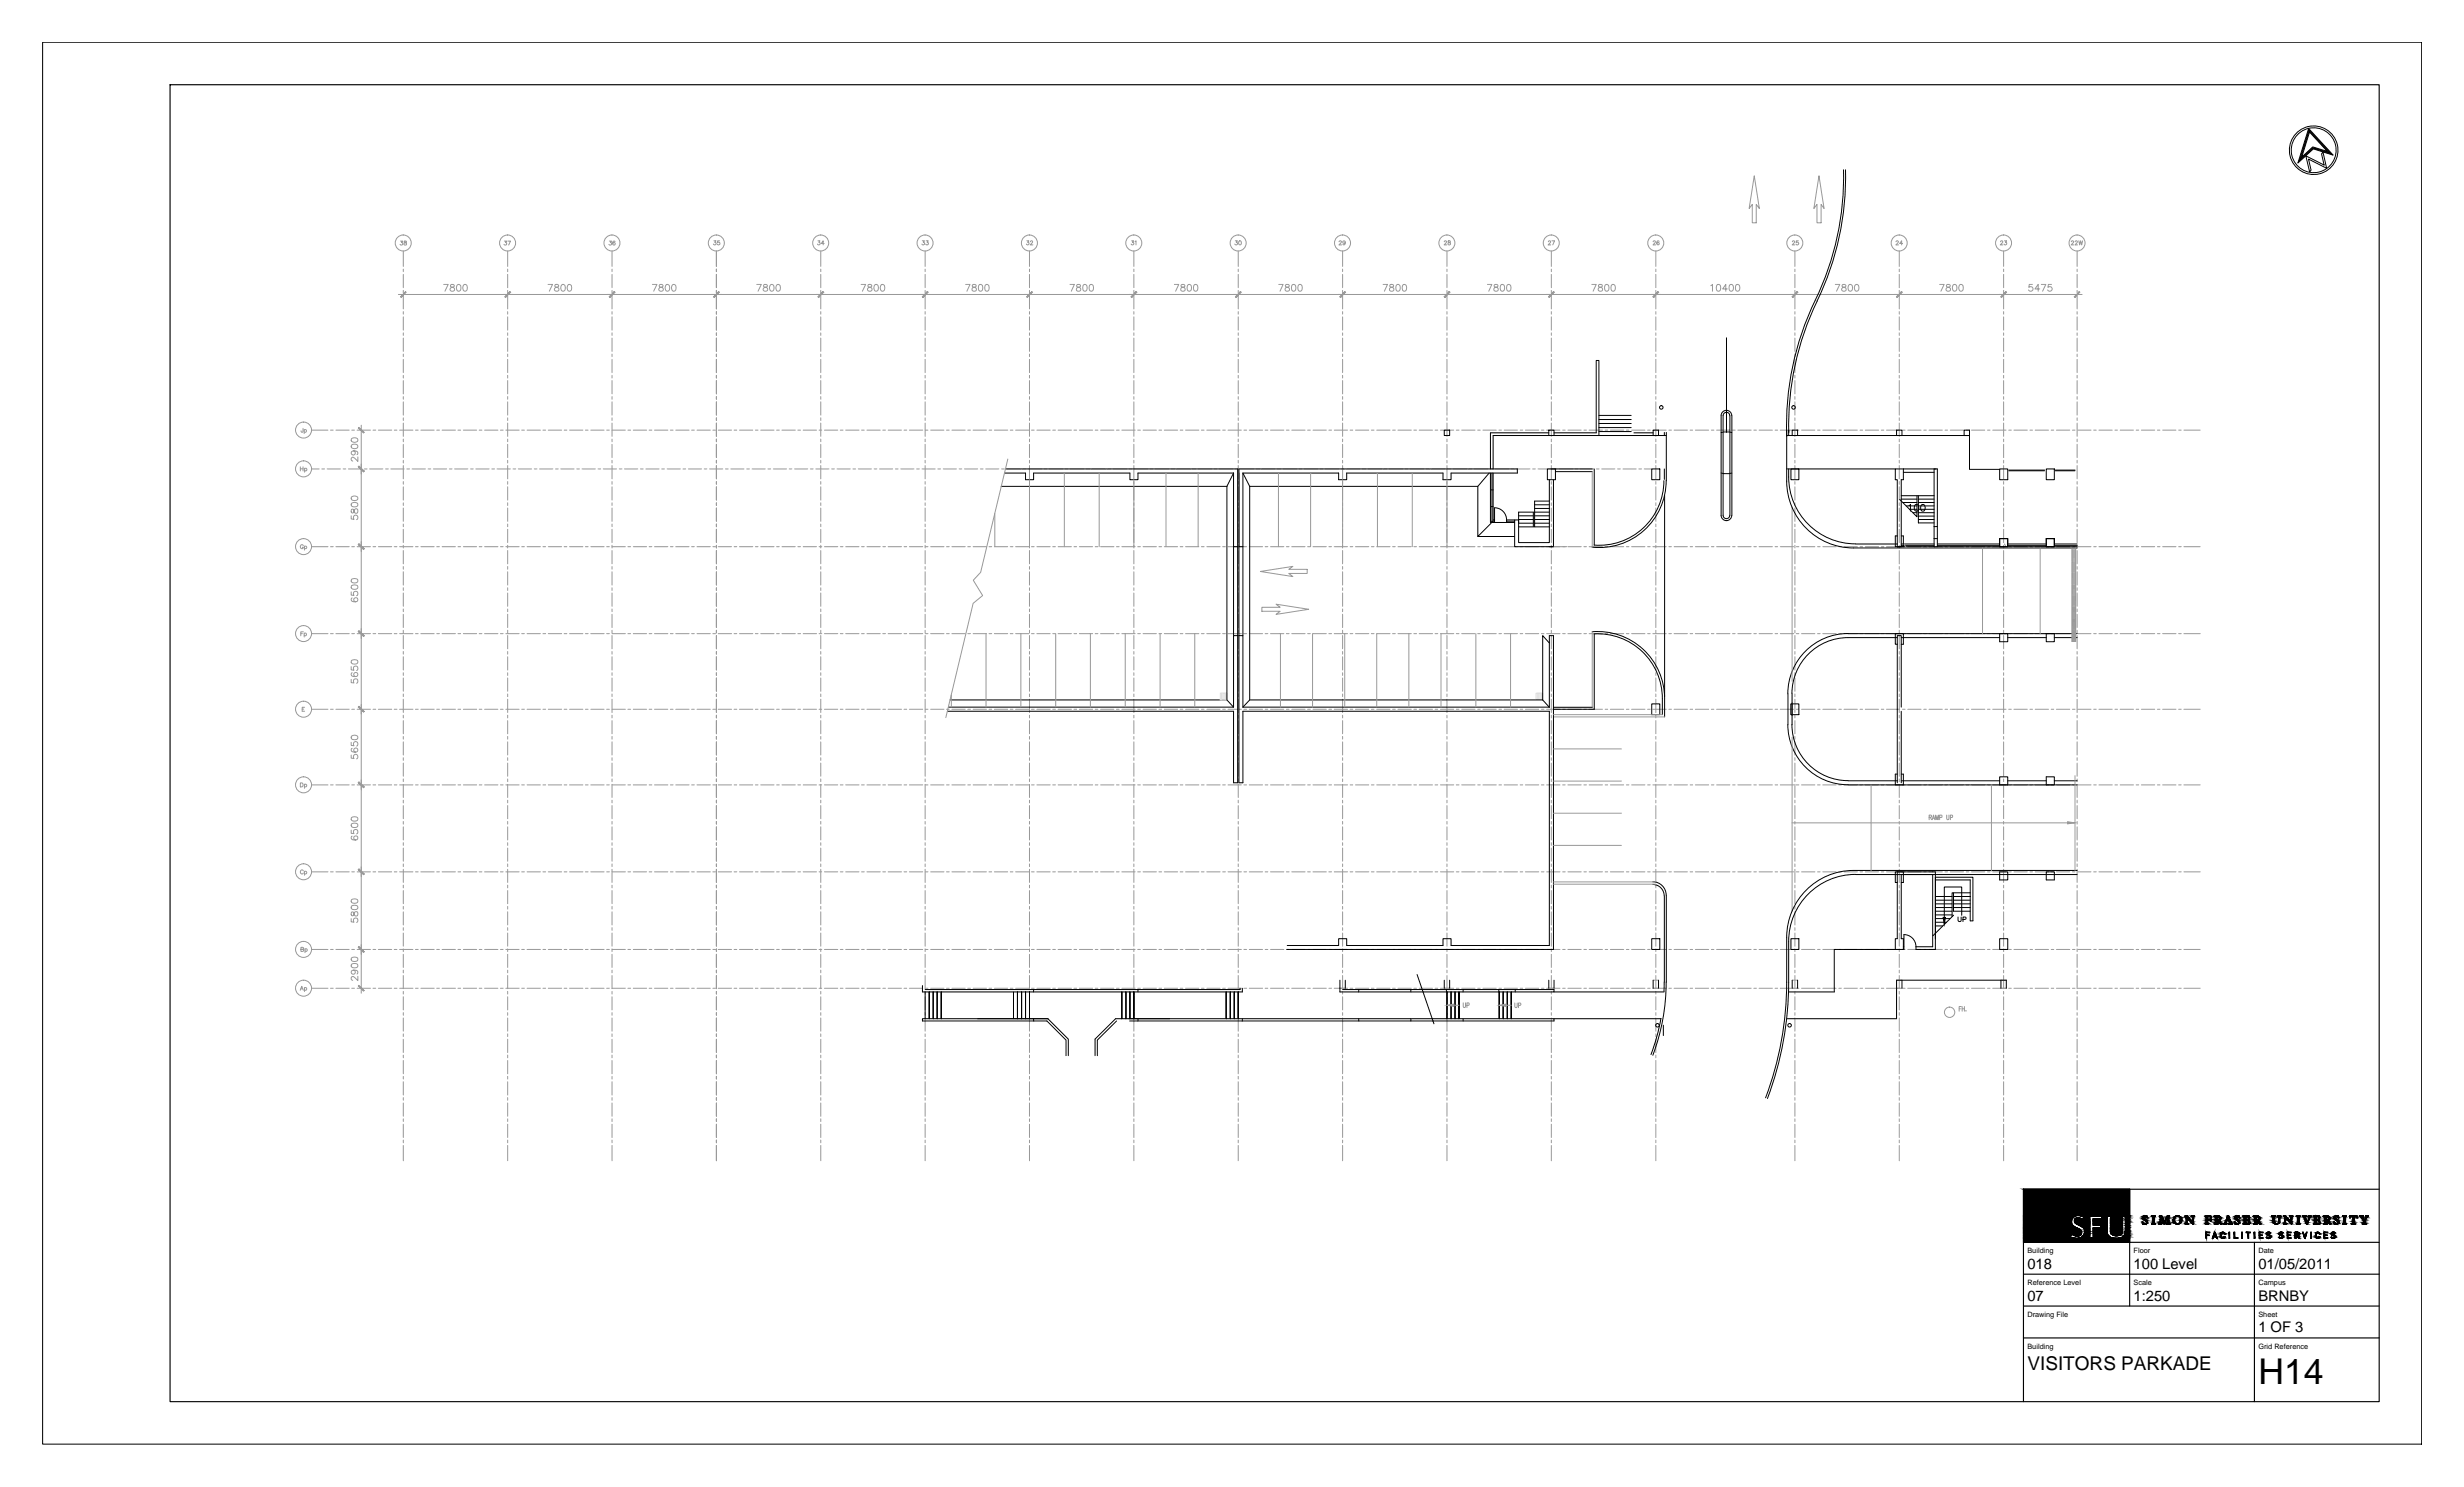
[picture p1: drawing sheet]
<svg xmlns="http://www.w3.org/2000/svg" width="737mm" height="444mm" viewBox="0 0 737 444" stroke-linecap="round" stroke-linejoin="round" font-family="sans-serif">
<defs><g id="words">
<text font-size="10.6" x="675.1" y="413.7">H14</text>
<text font-size="5.7" x="606.1" y="409.5">VISITORS PARKADE</text>
<g font-size="4.4">
<text x="606.1" y="379.2">018</text>
<text x="637.8" y="379.2">100 Level</text>
<text x="675.1" y="379.2">01/05/2011</text>
<text x="606.1" y="388.8">07</text>
<text x="637.8" y="388.8">1:250</text>
<text x="675.1" y="388.8">BRNBY</text>
<text x="675.1" y="398.1">1 OF 3</text>
</g>
<g font-size="2.2">
<text x="606.1" y="374.5">Building</text>
<text x="637.8" y="374.5">Floor</text>
<text x="675.1" y="374.5">Date</text>
<text x="606.1" y="384.1">Reference Level</text>
<text x="637.8" y="384.1">Scale</text>
<text x="675.1" y="384.1">Campus</text>
<text x="606.1" y="393.6">Drawing File</text>
<text x="675.1" y="393.6">Sheet</text>
<text x="606.1" y="403.1">Building</text>
<text x="675.1" y="403.1">Grid Reference</text>
</g>
</g></defs>
<!-- layer: FP018_1|SGR -->
<g fill="none" stroke="#989898" stroke-width=".3">
<path d="M120.6 75v4.6M151.8 75v4.6M183 75v4.6M214.2 75v4.6M245.4 75v4.6M276.6 75v4.6M307.8 75v4.6M339 75v4.6M370.2 75v4.6M401.4 75v4.6M432.6 75v4.6M463.8 75v4.6"/>
<path d="M495 75v4.6M536.6 75v4.6M567.8 75v4.6M599 75v4.6M620.9 75v4.6M120.6 80.4v.8M120.6 82v4M120.6 86.8v.8M120.6 88.4v3.9M120.6 93.1v.8M120.6 94.7v4M120.6 99.5v.8"/>
<path d="M151.8 80.4v.8M151.8 82v4M151.8 86.8v.8M151.8 88.4v3.9M151.8 93.1v.8M151.8 94.7v4M151.8 99.5v.8M183 80.4v.8M183 82v4M183 86.8v.8M183 88.4v3.9M183 93.1v.8"/>
<path d="M183 94.7v4M183 99.5v.8M214.2 80.4v.8M214.2 82v4M214.2 86.8v.8M214.2 88.4v3.9M214.2 93.1v.8M214.2 94.7v4M214.2 99.5v.8M245.4 80.4v.8M245.4 82v4M245.4 86.8v.8"/>
<path d="M245.4 88.4v3.9M245.4 93.1v.8M245.4 94.7v4M245.4 99.5v.8M276.6 80.4v.8M276.6 82v4M276.6 86.8v.8M276.6 88.4v3.9M276.6 93.1v.8M276.6 94.7v4M276.6 99.5v.8M307.8 80.4v.8"/>
<path d="M307.8 82v4M307.8 86.8v.8M307.8 88.4v3.9M307.8 93.1v.8M307.8 94.7v4M307.8 99.5v.8M339 80.4v.8M339 82v4M339 86.8v.8M339 88.4v3.9M339 93.1v.8M339 94.7v4"/>
<path d="M339 99.5v.8M370.2 80.4v.8M370.2 82v4M370.2 86.8v.8M370.2 88.4v3.9M370.2 93.1v.8M370.2 94.7v4M370.2 99.5v.8M401.4 80.4v.8M401.4 82v4M401.4 86.8v.8M401.4 88.4v3.9"/>
<path d="M401.4 93.1v.8M401.4 94.7v4M401.4 99.5v.8M432.6 80.4v.8M432.6 82v4M432.6 86.8v.8M432.6 88.4v3.9M432.6 93.1v.8M432.6 94.7v4M432.6 99.5v.8M463.8 80.4v.8M463.8 82v4"/>
<path d="M463.8 86.8v.8M463.8 88.4v3.9M463.8 93.1v.8M463.8 94.7v4M463.8 99.5v.8M495 80.4v.8M495 82v4M495 86.8v.8M495 88.4v3.9M495 93.1v.8M495 94.7v4M495 99.5v.8"/>
<path d="M536.6 80.4v.8M536.6 82v4M536.6 86.8v.8M536.6 88.4v3.9M536.6 93.1v.8M536.6 94.7v4M536.6 99.5v.8M567.8 80.4v.8M567.8 82v4M567.8 86.8v.8M567.8 88.4v3.9M567.8 93.1v.8"/>
<path d="M567.8 94.7v4M567.8 99.5v.8M599 80.4v.8M599 82v4M599 86.8v.8M599 88.4v3.9M599 93.1v.8M599 94.7v4M599 99.5v.8M620.9 80.4v.8M620.9 82v4M620.9 86.8v.8"/>
<path d="M620.9 88.4v3.9M620.9 93.1v.8M620.9 94.7v4M620.9 99.5v.8M120.6 101.1v3.9M120.6 105.8v.8M120.6 107.4v4M120.6 112.2v.8M120.6 113.8v3.9M120.6 118.5v.9M151.8 101.1v3.9M151.8 105.8v.8"/>
<path d="M151.8 107.4v4M151.8 112.2v.8M151.8 113.8v3.9M151.8 118.5v.9M183 101.1v3.9M183 105.8v.8M183 107.4v4M183 112.2v.8M183 113.8v3.9M183 118.5v.9M214.2 101.1v3.9M214.2 105.8v.8"/>
<path d="M214.2 107.4v4M214.2 112.2v.8M214.2 113.8v3.9M214.2 118.5v.9M245.4 101.1v3.9M245.4 105.8v.8M245.4 107.4v4M245.4 112.2v.8M245.4 113.8v3.9M245.4 118.5v.9M276.6 101.1v3.9M276.6 105.8v.8"/>
<path d="M276.6 107.4v4M276.6 112.2v.8M276.6 113.8v3.9M276.6 118.5v.9M307.8 101.1v3.9M307.8 105.8v.8M307.8 107.4v4M307.8 112.2v.8M307.8 113.8v3.9M307.8 118.5v.9M339 101.1v3.9M339 105.8v.8"/>
<path d="M339 107.4v4M339 112.2v.8M339 113.8v3.9M339 118.5v.9M370.2 101.1v3.9M370.2 105.8v.8M370.2 107.4v4M370.2 112.2v.8M370.2 113.8v3.9M370.2 118.5v.9M401.4 101.1v3.9M401.4 105.8v.8"/>
<path d="M401.4 107.4v4M401.4 112.2v.8M401.4 113.8v3.9M401.4 118.5v.9M432.6 101.1v3.9M432.6 105.8v.8M432.6 107.4v4M432.6 112.2v.8M432.6 113.8v3.9M432.6 118.5v.9M463.8 101.1v3.9M463.8 105.8v.8"/>
<path d="M463.8 107.4v4M463.8 112.2v.8M463.8 113.8v3.9M463.8 118.5v.9M495 101.1v3.9M495 105.8v.8M495 107.4v4M495 112.2v.8M495 113.8v3.9M495 118.5v.9M536.6 101.1v3.9M536.6 105.8v.8"/>
<path d="M536.6 107.4v4M536.6 112.2v.8M536.6 113.8v3.9M536.6 118.5v.9M567.8 101.1v3.9M567.8 105.8v.8M567.8 107.4v4M567.8 112.2v.8M567.8 113.8v3.9M567.8 118.5v.9M599 101.1v3.9M599 105.8v.8"/>
<path d="M599 107.4v4M599 112.2v.8M599 113.8v3.9M599 118.5v.9M620.9 101.1v3.9M620.9 105.8v.8M620.9 107.4v4M620.9 112.2v.8M620.9 113.8v3.9M620.9 118.5v.9M93.2 128.6h4.8M98.8 128.6h.8"/>
<path d="M100.4 128.6h4M105.2 128.6h.8M106.8 128.6h3.9M111.5 128.6h.8M113.1 128.6h4M117.9 128.6h.8M119.5 128.6h3.9M120.6 120.1v4M120.6 124.9v.8M120.6 126.5v3.9M120.6 131.2v.9M120.6 132.8v4"/>
<path d="M120.6 137.6v.8M120.6 139.2v3.9M124.2 128.6h.8M125.8 128.6h4M130.6 128.6h.8M132.2 128.6h3.9M136.9 128.6h.8M138.5 128.6h4M143.3 128.6h.8M144.9 128.6h3.9M149.6 128.6h.8M151.2 128.6h4"/>
<path d="M151.8 120.1v4M151.8 124.9v.8M151.8 126.5v3.9M151.8 131.2v.9M151.8 132.8v4M151.8 137.6v.8M151.8 139.2v3.9M156 128.6h.8M157.6 128.6h3.9M162.3 128.6h.8M163.9 128.6h4M168.7 128.6h.8"/>
<path d="M170.3 128.6h3.9M175 128.6h.8M176.6 128.6h4M181.4 128.6h.8M183 128.6h3.9M183 120.1v4M183 124.9v.8M183 126.5v3.9M183 131.2v.9M183 132.8v4M183 137.6v.8M183 139.2v3.9"/>
<path d="M187.7 128.6h.8M189.3 128.6h4M194.1 128.6h.8M195.7 128.6h3.9M200.4 128.6h.8M202 128.6h4M206.8 128.6h.8M208.4 128.6h3.9M213.1 128.6h.8M214.2 120.1v4M214.2 124.9v.8M214.2 126.5v3.9"/>
<path d="M214.2 131.2v.9M214.2 132.8v4M214.2 137.6v.8M214.2 139.2v3.9M214.7 128.6h4M219.5 128.6h.8M221.1 128.6h3.9M225.8 128.6h.8M227.4 128.6h4M232.2 128.6h.8M233.8 128.6h3.9M238.5 128.6h.8"/>
<path d="M240.1 128.6h4M244.9 128.6h.8M245.4 120.1v4M245.4 124.9v.8M245.4 126.5v3.9M245.4 131.2v.9M245.4 132.8v4M245.4 137.6v.8M245.4 139.2v3.9M246.5 128.6h3.9M251.2 128.6h.8M252.8 128.6h4"/>
<path d="M257.6 128.6h.8M259.2 128.6h3.9M263.9 128.6h.8M265.5 128.6h4M270.3 128.6h.8M271.9 128.6h3.9M276.6 120.1v4M276.6 124.9v.8M276.6 126.5v3.9M276.6 131.2v.9M276.6 132.8v4M276.6 137.6v.8"/>
<path d="M276.6 139.2v3.9M276.6 128.6h.8M278.2 128.6h4M283 128.6h.8M284.6 128.6h3.9M289.3 128.6h.8M290.9 128.6h4M295.7 128.6h.8M297.3 128.6h3.9M302 128.6h.8M303.6 128.6h4M307.8 120.1v4"/>
<path d="M307.8 124.9v.8M307.8 126.5v3.9M307.8 131.2v.9M307.8 132.8v4M307.8 137.6v.8M307.8 139.2v3.9M308.4 128.6h.8M310 128.6h3.9M314.7 128.6h.8M316.3 128.6h4M321.1 128.6h.8M322.7 128.6h3.9"/>
<path d="M327.4 128.6h.8M329 128.6h4M333.8 128.6h.8M335.4 128.6h3.9M339 120.1v4M339 124.9v.8M339 126.5v3.9M339 131.2v.9M339 132.8v4M339 137.6v.8M339 139.2v3.9M340.1 128.6h.8"/>
<path d="M341.7 128.6h4M346.5 128.6h.8M348.1 128.6h3.9M352.8 128.6h.8M354.4 128.6h4M359.2 128.6h.8M360.8 128.6h3.9M365.5 128.6h.8M367.1 128.6h4M370.2 120.1v4M370.2 124.9v.8M370.2 126.5v3.9"/>
<path d="M370.2 131.2v.9M370.2 132.8v4M370.2 137.6v.8M370.2 139.2v3.9M371.9 128.6h.8M373.5 128.6h3.9M378.2 128.6h.8M379.8 128.6h4M384.6 128.6h.8M386.2 128.6h3.9M390.9 128.6h.8M392.5 128.6h4"/>
<path d="M397.3 128.6h.8M398.9 128.6h3.9M401.4 120.1v4M401.4 124.9v.8M401.4 126.5v3.9M401.4 131.2v.9M401.4 132.8v4M401.4 137.6v.8M401.4 139.2v3.9M403.6 128.6h.8M405.2 128.6h4M410 128.6h.8"/>
<path d="M411.6 128.6h3.9M416.3 128.6h.8M417.9 128.6h4M422.7 128.6h.8M424.3 128.6h3.9M429 128.6h.8M430.6 128.6h4M432.6 120.1v4M432.6 124.9v.8M432.6 126.5v3.9M432.6 131.2v.9M432.6 132.8v4"/>
<path d="M432.6 137.6v.8M432.6 139.2v3.9M435.4 128.6h.8M437 128.6h3.9M441.7 128.6h.8M443.3 128.6h4M448.1 128.6h.8M449.7 128.6h3.9M454.4 128.6h.8M456 128.6h4M460.8 128.6h.8M462.4 128.6h3.9"/>
<path d="M463.8 120.1v4M463.8 124.9v.8M463.8 126.5v3.9M463.8 131.2v.9M463.8 132.8v4M463.8 137.6v.8M463.8 139.2v3.9M467.1 128.6h.8M468.7 128.6h4M473.5 128.6h.8M475.1 128.6h3.9M479.8 128.6h.8"/>
<path d="M481.4 128.6h4M486.2 128.6h.8M487.8 128.6h3.9M492.5 128.6h.8M494.1 128.6h4M495 120.1v4M495 124.9v.8M495 126.5v3.9M495 131.2v.9M495 132.8v4M495 137.6v.8M495 139.2v3.9"/>
<path d="M498.9 128.6h.8M500.5 128.6h3.9M505.2 128.6h.8M506.8 128.6h4M511.6 128.6h.8M513.2 128.6h3.9M517.9 128.6h.8M519.5 128.6h4M524.3 128.6h.8M525.9 128.6h3.9M530.6 128.6h.8M532.2 128.6h4"/>
<path d="M536.6 120.1v4M536.6 124.9v.8M536.6 126.5v3.9M536.6 131.2v.9M536.6 132.8v4M536.6 137.6v.8M536.6 139.2v3.9M537 128.6h.8M538.6 128.6h3.9M543.3 128.6h.8M544.9 128.6h4M549.7 128.6h.8"/>
<path d="M551.3 128.6h3.9M556 128.6h.8M557.6 128.6h4M562.4 128.6h.8M564 128.6h3.9M567.8 120.1v4M567.8 124.9v.8M567.8 126.5v3.9M567.8 131.2v.9M567.8 132.8v4M567.8 137.6v.8M567.8 139.2v3.9"/>
<path d="M568.7 128.6h.8M570.3 128.6h4M575.1 128.6h.8M576.7 128.6h3.9M581.4 128.6h.8M583 128.6h4M587.8 128.6h.8M589.4 128.6h3.9M594.1 128.6h.8M595.7 128.6h4M599 120.1v4M599 124.9v.8"/>
<path d="M599 126.5v3.9M599 131.2v.9M599 132.8v4M599 137.6v.8M599 139.2v3.9M600.5 128.6h.8M602.1 128.6h3.9M606.8 128.6h.8M608.4 128.6h4M613.2 128.6h.8M614.8 128.6h3.9M619.5 128.6h.8"/>
<path d="M620.9 120.1v4M620.9 124.9v.8M620.9 126.5v3.9M620.9 131.2v.9M620.9 132.8v4M620.9 137.6v.8M620.9 139.2v3.9M621.1 128.6h4M625.9 128.6h.8M627.5 128.6h3.9M632.2 128.6h.8M633.8 128.6h4"/>
<path d="M638.6 128.6h.8M640.2 128.6h3.9M644.9 128.6h.8M646.5 128.6h4M651.3 128.6h.8M652.9 128.6h4.8M93.2 140.2h2.2M96.2 140.2h.8M97.8 140.2h4M102.6 140.2h.8M104.1 140.2h4M108.9 140.2h.8"/>
<path d="M110.5 140.2h4M115.3 140.2h.8M116.8 140.2h4M120.6 143.9v.9M120.6 145.5v4M120.6 150.3v.8M120.6 151.9v3.9M120.6 156.6v.9M120.6 158.2v4M121.6 140.2h.8M123.2 140.2h4M128 140.2h.8"/>
<path d="M129.5 140.2h4M134.3 140.2h.8M135.9 140.2h4M140.7 140.2h.8M142.2 140.2h4M147 140.2h.8M148.6 140.2h4M151.8 143.9v.9M151.8 145.5v4M151.8 150.3v.8M151.8 151.9v3.9M151.8 156.6v.9"/>
<path d="M151.8 158.2v4M153.4 140.2h.8M154.9 140.2h4M159.7 140.2h.8M161.3 140.2h4M166.1 140.2h.8M167.6 140.2h4M172.4 140.2h.8M174 140.2h4M178.8 140.2h.8M180.3 140.2h4M183 143.9v.9"/>
<path d="M183 145.5v4M183 150.3v.8M183 151.9v3.9M183 156.6v.9M183 158.2v4M185.1 140.2h.8M186.7 140.2h4M191.5 140.2h.8M193.1 140.2h3.9M197.8 140.2h.8M199.4 140.2h4M204.2 140.2h.8"/>
<path d="M205.8 140.2h3.9M210.5 140.2h.8M212.1 140.2h4M214.2 143.9v.9M214.2 145.5v4M214.2 150.3v.8M214.2 151.9v3.9M214.2 156.6v.9M214.2 158.2v4M216.9 140.2h.8M218.5 140.2h3.9M223.2 140.2h.8"/>
<path d="M224.8 140.2h4M229.6 140.2h.8M231.2 140.2h3.9M235.9 140.2h.8M237.5 140.2h4M242.3 140.2h.8M243.9 140.2h3.9M245.4 143.9v.9M245.4 145.5v4M245.4 150.3v.8M245.4 151.9v3.9M245.4 156.6v.9"/>
<path d="M245.4 158.2v4M248.6 140.2h.8M250.2 140.2h4M255 140.2h.8M256.6 140.2h3.9M261.3 140.2h.8M262.9 140.2h4M267.7 140.2h.8M269.3 140.2h3.9M274 140.2h.8M275.6 140.2h4M276.6 143.9v.9"/>
<path d="M276.6 145.5v4M276.6 150.3v.8M276.6 151.9v3.9M276.6 156.6v.9M276.6 158.2v4M280.4 140.2h.8M282 140.2h3.9M286.7 140.2h.8M288.3 140.2h4M293.1 140.2h.8M294.7 140.2h3.9M299.4 140.2h.8"/>
<path d="M301 140.2h4M305.8 140.2h.8M307.4 140.2h3.9M307.8 143.9v.9M307.8 145.5v4M307.8 150.3v.8M307.8 151.9v3.9M307.8 156.6v.9M307.8 158.2v4M312.1 140.2h.8M313.7 140.2h4M318.5 140.2h.8"/>
<path d="M320.1 140.2h3.9M324.8 140.2h.8M326.4 140.2h4M331.2 140.2h.8M332.8 140.2h3.9M337.5 140.2h.8M339 143.9v.9M339 145.5v4M339 150.3v.8M339 151.9v3.9M339 156.6v.9M339 158.2v4"/>
<path d="M339.1 140.2h4M343.9 140.2h.8M345.5 140.2h3.9M350.2 140.2h.8M351.8 140.2h4M356.6 140.2h.8M358.2 140.2h3.9M362.9 140.2h.8M364.5 140.2h4M369.3 140.2h.8M370.2 143.9v.9M370.2 145.5v4"/>
<path d="M370.2 150.3v.8M370.2 151.9v3.9M370.2 156.6v.9M370.2 158.2v4M370.9 140.2h3.9M375.6 140.2h.8M377.2 140.2h4M382 140.2h.8M383.6 140.2h3.9M388.3 140.2h.8M389.9 140.2h4M394.7 140.2h.8"/>
<path d="M396.3 140.2h3.9M401 140.2h.8M401.4 143.9v.9M401.4 145.5v4M401.4 150.3v.8M401.4 151.9v3.9M401.4 156.6v.9M401.4 158.2v4M402.6 140.2h4M407.4 140.2h.8M409 140.2h3.9M413.7 140.2h.8"/>
<path d="M415.3 140.2h4M420.1 140.2h.8M421.7 140.2h3.9M426.4 140.2h.8M428 140.2h4M432.6 143.9v.9M432.6 145.5v4M432.6 150.3v.8M432.6 151.9v3.9M432.6 156.6v.9M432.6 158.2v4M432.8 140.2h.8"/>
<path d="M434.4 140.2h3.9M439.1 140.2h.8M440.7 140.2h4M445.5 140.2h.8M447.1 140.2h3.9M451.8 140.2h.8M453.4 140.2h4M458.2 140.2h.8M459.8 140.2h3.9M463.8 143.9v.9M463.8 145.5v4M463.8 150.3v.8"/>
<path d="M463.8 151.9v3.9M463.8 156.6v.9M463.8 158.2v4M464.5 140.2h.8M466.1 140.2h4M470.9 140.2h.8M472.5 140.2h3.9M477.2 140.2h.8M478.8 140.2h4M483.6 140.2h.8M485.2 140.2h3.9M489.9 140.2h.8"/>
<path d="M491.5 140.2h2.3M495 143.9v.9M495 145.5v4M495 150.3v.8M495 151.9v3.9M495 156.6v.9M495 158.2v4M536.6 143.9v.9M536.6 145.5v4M536.6 150.3v.8M536.6 151.9v3.9M536.6 156.6v.9"/>
<path d="M536.6 158.2v4M567.8 143.9v.9M567.8 145.5v4M567.8 150.3v.8M567.8 151.9v3.9M567.8 156.6v.9M567.8 158.2v4M599 143.9v.9M599 145.5v4M599 150.3v.8M599 151.9v3.9M599 156.6v.9"/>
<path d="M599 158.2v4M620.9 143.9v.9M620.9 145.5v4M620.9 150.3v.8M620.9 151.9v3.9M620.9 156.6v.9M620.9 158.2v4M93.2 163.4h4.8M98.8 163.4h.8M100.4 163.4h4M105.2 163.4h.8M106.8 163.4h3.9"/>
<path d="M111.5 163.4h.8M113.1 163.4h4M117.9 163.4h.8M119.5 163.4h3.9M120.6 163v.8M120.6 164.6v3.9M120.6 169.3v.9M120.6 170.9v4M120.6 175.7v.8M120.6 177.3v3.9M124.2 163.4h.8M125.8 163.4h4"/>
<path d="M130.6 163.4h.8M132.2 163.4h3.9M136.9 163.4h.8M138.5 163.4h4M143.3 163.4h.8M144.9 163.4h3.9M149.6 163.4h.8M151.2 163.4h4M151.8 163v.8M151.8 164.6v3.9M151.8 169.3v.9M151.8 170.9v4"/>
<path d="M151.8 175.7v.8M151.8 177.3v3.9M156 163.4h.8M157.6 163.4h3.9M162.3 163.4h.8M163.9 163.4h4M168.7 163.4h.8M170.3 163.4h3.9M175 163.4h.8M176.6 163.4h4M181.4 163.4h.8M183 163.4h3.9"/>
<path d="M183 163v.8M183 164.6v3.9M183 169.3v.9M183 170.9v4M183 175.7v.8M183 177.3v3.9M187.7 163.4h.8M189.3 163.4h4M194.1 163.4h.8M195.7 163.4h3.9M200.4 163.4h.8M202 163.4h4"/>
<path d="M206.8 163.4h.8M208.4 163.4h3.9M213.1 163.4h.8M214.2 163v.8M214.2 164.6v3.9M214.2 169.3v.9M214.2 170.9v4M214.2 175.7v.8M214.2 177.3v3.9M214.7 163.4h4M219.5 163.4h.8M221.1 163.4h3.9"/>
<path d="M225.8 163.4h.8M227.4 163.4h4M232.2 163.4h.8M233.8 163.4h3.9M238.5 163.4h.8M240.1 163.4h4M244.9 163.4h.8M245.4 163v.8M245.4 164.6v3.9M245.4 169.3v.9M245.4 170.9v4M245.4 175.7v.8"/>
<path d="M245.4 177.3v3.9M246.5 163.4h3.9M251.2 163.4h.8M252.8 163.4h4M257.6 163.4h.8M259.2 163.4h3.9M263.9 163.4h.8M265.5 163.4h4M270.3 163.4h.8M271.9 163.4h3.9M276.6 163v.8M276.6 164.6v3.9"/>
<path d="M276.6 169.3v.9M276.6 170.9v4M276.6 175.7v.8M276.6 177.3v3.9M276.6 163.4h.8M278.2 163.4h4M283 163.4h.8M284.6 163.4h3.9M289.3 163.4h.8M290.9 163.4h4M295.7 163.4h.8M297.3 163.4h3.9"/>
<path d="M302 163.4h.8M303.6 163.4h4M307.8 163v.8M307.8 164.6v3.9M307.8 169.3v.9M307.8 170.9v4M307.8 175.7v.8M307.8 177.3v3.9M308.4 163.4h.8M310 163.4h3.9M314.7 163.4h.8M316.3 163.4h4"/>
<path d="M321.1 163.4h.8M322.7 163.4h3.9M327.4 163.4h.8M329 163.4h4M333.8 163.4h.8M335.4 163.4h3.9M339 163v.8M339 164.6v3.9M339 169.3v.9M339 170.9v4M339 175.7v.8M339 177.3v3.9"/>
<path d="M340.1 163.4h.8M341.7 163.4h4M346.5 163.4h.8M348.1 163.4h3.9M352.8 163.4h.8M354.4 163.4h4M359.2 163.4h.8M360.8 163.4h3.9M365.5 163.4h.8M367.1 163.4h4M370.2 163v.8M370.2 164.6v3.9"/>
<path d="M370.2 169.3v.9M370.2 170.9v4M370.2 175.7v.8M370.2 177.3v3.9M371.9 163.4h.8M373.5 163.4h3.9M378.2 163.4h.8M379.8 163.4h4M384.6 163.4h.8M386.2 163.4h3.9M390.9 163.4h.8M392.5 163.4h4"/>
<path d="M397.3 163.4h.8M398.9 163.4h3.9M401.4 163v.8M401.4 164.6v3.9M401.4 169.3v.9M401.4 170.9v4M401.4 175.7v.8M401.4 177.3v3.9M403.6 163.4h.8M405.2 163.4h4M410 163.4h.8M411.6 163.4h3.9"/>
<path d="M416.3 163.4h.8M417.9 163.4h4M422.7 163.4h.8M424.3 163.4h3.9M429 163.4h.8M430.6 163.4h4M432.6 163v.8M432.6 164.6v3.9M432.6 169.3v.9M432.6 170.9v4M432.6 175.7v.8M432.6 177.3v3.9"/>
<path d="M435.4 163.4h.8M437 163.4h3.9M441.7 163.4h.8M443.3 163.4h4M448.1 163.4h.8M449.7 163.4h3.9M454.4 163.4h.8M456 163.4h4M460.8 163.4h.8M462.4 163.4h3.9M463.8 163v.8M463.8 164.6v3.9"/>
<path d="M463.8 169.3v.9M463.8 170.9v4M463.8 175.7v.8M463.8 177.3v3.9M467.1 163.4h.8M468.7 163.4h4M473.5 163.4h.8M475.1 163.4h3.9M479.8 163.4h.8M481.4 163.4h4M486.2 163.4h.8M487.8 163.4h3.9"/>
<path d="M492.5 163.4h.8M494.1 163.4h4M495 163v.8M495 164.6v3.9M495 169.3v.9M495 170.9v4M495 175.7v.8M495 177.3v3.9M498.9 163.4h.8M500.5 163.4h3.9M505.2 163.4h.8M506.8 163.4h4"/>
<path d="M511.6 163.4h.8M513.2 163.4h3.9M517.9 163.4h.8M519.5 163.4h4M524.3 163.4h.8M525.9 163.4h3.9M530.6 163.4h.8M532.2 163.4h4M536.6 163v.8M536.6 164.6v3.9M536.6 169.3v.9M536.6 170.9v4"/>
<path d="M536.6 175.7v.8M536.6 177.3v3.9M537 163.4h.8M538.6 163.4h3.9M543.3 163.4h.8M544.9 163.4h4M549.7 163.4h.8M551.3 163.4h3.9M556 163.4h.8M557.6 163.4h4M562.4 163.4h.8M564 163.4h3.9"/>
<path d="M567.8 163v.8M567.8 164.6v3.9M567.8 169.3v.9M567.8 170.9v4M567.8 175.7v.8M567.8 177.3v3.9M568.7 163.4h.8M570.3 163.4h4M575.1 163.4h.8M576.7 163.4h3.9M581.4 163.4h.8M583 163.4h4"/>
<path d="M587.8 163.4h.8M589.4 163.4h3.9M594.1 163.4h.8M595.7 163.4h4M599 163v.8M599 164.6v3.9M599 169.3v.9M599 170.9v4M599 175.7v.8M599 177.3v3.9M600.5 163.4h.8M602.1 163.4h3.9"/>
<path d="M606.8 163.4h.8M608.4 163.4h4M613.2 163.4h.8M614.8 163.4h3.9M619.5 163.4h.8M620.9 163v.8M620.9 164.6v3.9M620.9 169.3v.9M620.9 170.9v4M620.9 175.7v.8M620.9 177.3v3.9M621.1 163.4h4"/>
<path d="M625.9 163.4h.8M627.5 163.4h3.9M632.2 163.4h.8M633.8 163.4h4M638.6 163.4h.8M640.2 163.4h3.9M644.9 163.4h.8M646.5 163.4h4M651.3 163.4h.8M652.9 163.4h4.8M93.2 189.4h4.8M98.8 189.4h.8"/>
<path d="M100.4 189.4h4M105.2 189.4h.8M106.8 189.4h3.9M111.5 189.4h.8M113.1 189.4h4M117.9 189.4h.8M119.5 189.4h3.9M120.6 182v.9M120.6 183.6v4M120.6 188.4v.8M120.6 190v3.9M120.6 194.7v.9"/>
<path d="M120.6 196.3v4M124.2 189.4h.8M125.8 189.4h4M130.6 189.4h.8M132.2 189.4h3.9M136.9 189.4h.8M138.5 189.4h4M143.3 189.4h.8M144.9 189.4h3.9M149.6 189.4h.8M151.2 189.4h4M151.8 182v.9"/>
<path d="M151.8 183.6v4M151.8 188.4v.8M151.8 190v3.9M151.8 194.7v.9M151.8 196.3v4M156 189.4h.8M157.6 189.4h3.9M162.3 189.4h.8M163.9 189.4h4M168.7 189.4h.8M170.3 189.4h3.9M175 189.4h.8"/>
<path d="M176.6 189.4h4M181.4 189.4h.8M183 189.4h3.9M183 182v.9M183 183.6v4M183 188.4v.8M183 190v3.9M183 194.7v.9M183 196.3v4M187.7 189.4h.8M189.3 189.4h4M194.1 189.4h.8"/>
<path d="M195.7 189.4h3.9M200.4 189.4h.8M202 189.4h4M206.8 189.4h.8M208.4 189.4h3.9M213.1 189.4h.8M214.2 182v.9M214.2 183.6v4M214.2 188.4v.8M214.2 190v3.9M214.2 194.7v.9M214.2 196.3v4"/>
<path d="M214.7 189.4h4M219.5 189.4h.8M221.1 189.4h3.9M225.8 189.4h.8M227.4 189.4h4M232.2 189.4h.8M233.8 189.4h3.9M238.5 189.4h.8M240.1 189.4h4M244.9 189.4h.8M245.4 182v.9M245.4 183.6v4"/>
<path d="M245.4 188.4v.8M245.4 190v3.9M245.4 194.7v.9M245.4 196.3v4M246.5 189.4h3.9M251.2 189.4h.8M252.8 189.4h4M257.6 189.4h.8M259.2 189.4h3.9M263.9 189.4h.8M265.5 189.4h4M270.3 189.4h.8"/>
<path d="M271.9 189.4h3.9M276.6 182v.9M276.6 183.6v4M276.6 188.4v.8M276.6 190v3.9M276.6 194.7v.9M276.6 196.3v4M276.6 189.4h.8M278.2 189.4h4M283 189.4h.8M284.6 189.4h3.9M289.3 189.4h.8"/>
<path d="M290.9 189.4h4M295.7 189.4h.8M297.3 189.4h3.9M302 189.4h.8M303.6 189.4h4M307.8 182v.9M307.8 183.6v4M307.8 188.4v.8M307.8 190v3.9M307.8 194.7v.9M307.8 196.3v4M308.4 189.4h.8"/>
<path d="M310 189.4h3.9M314.7 189.4h.8M316.3 189.4h4M321.1 189.4h.8M322.7 189.4h3.9M327.4 189.4h.8M329 189.4h4M333.8 189.4h.8M335.4 189.4h3.9M339 182v.9M339 183.6v4M339 188.4v.8"/>
<path d="M339 190v3.9M339 194.7v.9M339 196.3v4M340.1 189.4h.8M341.7 189.4h4M346.5 189.4h.8M348.1 189.4h3.9M352.8 189.4h.8M354.4 189.4h4M359.2 189.4h.8M360.8 189.4h3.9M365.5 189.4h.8"/>
<path d="M367.1 189.4h4M370.2 182v.9M370.2 183.6v4M370.2 188.4v.8M370.2 190v3.9M370.2 194.7v.9M370.2 196.3v4M371.9 189.4h.8M373.5 189.4h3.9M378.2 189.4h.8M379.8 189.4h4M384.6 189.4h.8"/>
<path d="M386.2 189.4h3.9M390.9 189.4h.8M392.5 189.4h4M397.3 189.4h.8M398.9 189.4h3.9M401.4 182v.9M401.4 183.6v4M401.4 188.4v.8M401.4 190v3.9M401.4 194.7v.9M401.4 196.3v4M403.6 189.4h.8"/>
<path d="M405.2 189.4h4M410 189.4h.8M411.6 189.4h3.9M416.3 189.4h.8M417.9 189.4h4M422.7 189.4h.8M424.3 189.4h3.9M429 189.4h.8M430.6 189.4h4M432.6 182v.9M432.6 183.6v4M432.6 188.4v.8"/>
<path d="M432.6 190v3.9M432.6 194.7v.9M432.6 196.3v4M435.4 189.4h.8M437 189.4h3.9M441.7 189.4h.8M443.3 189.4h4M448.1 189.4h.8M449.7 189.4h3.9M454.4 189.4h.8M456 189.4h4M460.8 189.4h.8"/>
<path d="M462.4 189.4h3.9M463.8 182v.9M463.8 183.6v4M463.8 188.4v.8M463.8 190v3.9M463.8 194.7v.9M463.8 196.3v4M467.1 189.4h.8M468.7 189.4h4M473.5 189.4h.8M475.1 189.4h3.9M479.8 189.4h.8"/>
<path d="M481.4 189.4h4M486.2 189.4h.8M487.8 189.4h3.9M492.5 189.4h.8M494.1 189.4h4M495 182v.9M495 183.6v4M495 188.4v.8M495 190v3.9M495 194.7v.9M495 196.3v4M498.9 189.4h.8"/>
<path d="M500.5 189.4h3.9M505.2 189.4h.8M506.8 189.4h4M511.6 189.4h.8M513.2 189.4h3.9M517.9 189.4h.8M519.5 189.4h4M524.3 189.4h.8M525.9 189.4h3.9M530.6 189.4h.8M532.2 189.4h4M536.6 182v.9"/>
<path d="M536.6 183.6v4M536.6 188.4v.8M536.6 190v3.9M536.6 194.7v.9M536.6 196.3v4M537 189.4h.8M538.6 189.4h3.9M543.3 189.4h.8M544.9 189.4h4M549.7 189.4h.8M551.3 189.4h3.9M556 189.4h.8"/>
<path d="M557.6 189.4h4M562.4 189.4h.8M564 189.4h3.9M567.8 182v.9M567.8 183.6v4M567.8 188.4v.8M567.8 190v3.9M567.8 194.7v.9M567.8 196.3v4M568.7 189.4h.8M570.3 189.4h4M575.1 189.4h.8"/>
<path d="M576.7 189.4h3.9M581.4 189.4h.8M583 189.4h4M587.8 189.4h.8M589.4 189.4h3.9M594.1 189.4h.8M595.7 189.4h4M599 182v.9M599 183.6v4M599 188.4v.8M599 190v3.9M599 194.7v.9"/>
<path d="M599 196.3v4M600.5 189.4h.8M602.1 189.4h3.9M606.8 189.4h.8M608.4 189.4h4M613.2 189.4h.8M614.8 189.4h3.9M619.5 189.4h.8M620.9 182v.9M620.9 183.6v4M620.9 188.4v.8M620.9 190v3.9"/>
<path d="M620.9 194.7v.9M620.9 196.3v4M621.1 189.4h4M625.9 189.4h.8M627.5 189.4h3.9M632.2 189.4h.8M633.8 189.4h4M638.6 189.4h.8M640.2 189.4h3.9M644.9 189.4h.8M646.5 189.4h4M651.3 189.4h.8"/>
<path d="M652.9 189.4h4.8M93.2 212h4.8M98.8 212h.8M100.4 212h4M105.2 212h.8M106.8 212h3.9M111.5 212h.8M113.1 212h4M117.9 212h.8M119.5 212h3.9M120.6 201.1v.8M120.6 202.7v3.9"/>
<path d="M120.6 207.4v.9M120.6 209v4M120.6 213.8v.8M120.6 215.4v3.9M124.2 212h.8M125.8 212h4M130.6 212h.8M132.2 212h3.9M136.9 212h.8M138.5 212h4M143.3 212h.8M144.9 212h3.9"/>
<path d="M149.6 212h.8M151.2 212h4M151.8 201.1v.8M151.8 202.7v3.9M151.8 207.4v.9M151.8 209v4M151.8 213.8v.8M151.8 215.4v3.9M156 212h.8M157.6 212h3.9M162.3 212h.8M163.9 212h4"/>
<path d="M168.7 212h.8M170.3 212h3.9M175 212h.8M176.6 212h4M181.4 212h.8M183 201.1v.8M183 202.7v3.9M183 207.4v.9M183 209v4M183 213.8v.8M183 215.4v3.9M183 212h3.9"/>
<path d="M187.7 212h.8M189.3 212h4M194.1 212h.8M195.7 212h3.9M200.4 212h.8M202 212h4M206.8 212h.8M208.4 212h3.9M213.1 212h.8M214.2 201.1v.8M214.2 202.7v3.9M214.2 207.4v.9"/>
<path d="M214.2 209v4M214.2 213.8v.8M214.2 215.4v3.9M214.7 212h4M219.5 212h.8M221.1 212h3.9M225.8 212h.8M227.4 212h4M232.2 212h.8M233.8 212h3.9M238.5 212h.8M240.1 212h4"/>
<path d="M244.9 212h.8M245.4 201.1v.8M245.4 202.7v3.9M245.4 207.4v.9M245.4 209v4M245.4 213.8v.8M245.4 215.4v3.9M246.5 212h3.9M251.2 212h.8M252.8 212h4M257.6 212h.8M259.2 212h3.9"/>
<path d="M263.9 212h.8M265.5 212h4M270.3 212h.8M271.9 212h3.9M276.6 201.1v.8M276.6 202.7v3.9M276.6 207.4v.9M276.6 209v4M276.6 213.8v.8M276.6 215.4v3.9M276.6 212h.8M278.2 212h4"/>
<path d="M283 212h.8M284.6 212h3.9M289.3 212h.8M290.9 212h4M295.7 212h.8M297.3 212h3.9M302 212h.8M303.6 212h4M307.8 201.1v.8M307.8 202.7v3.9M307.8 207.4v.9M307.8 209v4"/>
<path d="M307.8 213.8v.8M307.8 215.4v3.9M308.4 212h.8M310 212h3.9M314.7 212h.8M316.3 212h4M321.1 212h.8M322.7 212h3.9M327.4 212h.8M329 212h4M333.8 212h.8M335.4 212h3.9"/>
<path d="M339 201.1v.8M339 202.7v3.9M339 207.4v.9M339 209v4M339 213.8v.8M339 215.4v3.9M340.1 212h.8M341.7 212h4M346.5 212h.8M348.1 212h3.9M352.8 212h.8M354.4 212h4"/>
<path d="M359.2 212h.8M360.8 212h3.9M365.5 212h.8M367.1 212h4M370.2 201.1v.8M370.2 202.7v3.9M370.2 207.4v.9M370.2 209v4M370.2 213.8v.8M370.2 215.4v3.9M371.9 212h.8M373.5 212h3.9"/>
<path d="M378.2 212h.8M379.8 212h4M384.6 212h.8M386.2 212h3.9M390.9 212h.8M392.5 212h4M397.3 212h.8M398.9 212h3.9M401.4 201.1v.8M401.4 202.7v3.9M401.4 207.4v.9M401.4 209v4"/>
<path d="M401.4 213.8v.8M401.4 215.4v3.9M403.6 212h.8M405.2 212h4M410 212h.8M411.6 212h3.9M416.3 212h.8M417.9 212h4M422.7 212h.8M424.3 212h3.9M429 212h.8M430.6 212h4"/>
<path d="M432.6 201.1v.8M432.6 202.7v3.9M432.6 207.4v.9M432.6 209v4M432.6 213.8v.8M432.6 215.4v3.9M435.4 212h.8M437 212h3.9M441.7 212h.8M443.3 212h4M448.1 212h.8M449.7 212h3.9"/>
<path d="M454.4 212h.8M456 212h4M460.8 212h.8M462.4 212h3.9M463.8 201.1v.8M463.8 202.7v3.9M463.8 207.4v.9M463.8 209v4M463.8 213.8v.8M463.8 215.4v3.9M467.1 212h.8M468.7 212h4"/>
<path d="M473.5 212h.8M475.1 212h3.9M479.8 212h.8M481.4 212h4M486.2 212h.8M487.8 212h3.9M492.5 212h.8M494.1 212h4M495 201.1v.8M495 202.7v3.9M495 207.4v.9M495 209v4"/>
<path d="M495 213.8v.8M495 215.4v3.9M498.9 212h.8M500.5 212h3.9M505.2 212h.8M506.8 212h4M511.6 212h.8M513.2 212h3.9M517.9 212h.8M519.5 212h4M524.3 212h.8M525.9 212h3.9"/>
<path d="M530.6 212h.8M532.2 212h4M536.6 201.1v.8M536.6 202.7v3.9M536.6 207.4v.9M536.6 209v4M536.6 213.8v.8M536.6 215.4v3.9M537 212h.8M538.6 212h3.9M543.3 212h.8M544.9 212h4"/>
<path d="M549.7 212h.8M551.3 212h3.9M556 212h.8M557.6 212h4M562.4 212h.8M564 212h3.9M567.8 201.1v.8M567.8 202.7v3.9M567.8 207.4v.9M567.8 209v4M567.8 213.8v.8M567.8 215.4v3.9"/>
<path d="M568.7 212h.8M570.3 212h4M575.1 212h.8M576.7 212h3.9M581.4 212h.8M583 212h4M587.8 212h.8M589.4 212h3.9M594.1 212h.8M595.7 212h4M599 201.1v.8M599 202.7v3.9"/>
<path d="M599 207.4v.9M599 209v4M599 213.8v.8M599 215.4v3.9M600.5 212h.8M602.1 212h3.9M606.8 212h.8M608.4 212h4M613.2 212h.8M614.8 212h3.9M619.5 212h.8M620.9 201.1v.8"/>
<path d="M620.9 202.7v3.9M620.9 207.4v.9M620.9 209v4M620.9 213.8v.8M620.9 215.4v3.9M621.1 212h4M625.9 212h.8M627.5 212h3.9M632.2 212h.8M633.8 212h4M638.6 212h.8M640.2 212h3.9"/>
<path d="M644.9 212h.8M646.5 212h4M651.3 212h.8M652.9 212h4.8M93.2 234.6h4.8M98.8 234.6h.8M100.4 234.6h4M105.2 234.6h.8M106.8 234.6h3.9M111.5 234.6h.8M113.1 234.6h4M117.9 234.6h.8"/>
<path d="M119.5 234.6h3.9M120.6 220.1v.9M120.6 221.8v3.9M120.6 226.5v.8M120.6 228.1v3.9M120.6 232.8v.9M120.6 234.5v3.9M120.6 239.2v.8M124.2 234.6h.8M125.8 234.6h4M130.6 234.6h.8M132.2 234.6h3.9"/>
<path d="M136.9 234.6h.8M138.5 234.6h4M143.3 234.6h.8M144.9 234.6h3.9M149.6 234.6h.8M151.2 234.6h4M151.8 220.1v.9M151.8 221.8v3.9M151.8 226.5v.8M151.8 228.1v3.9M151.8 232.8v.9M151.8 234.5v3.9"/>
<path d="M151.8 239.2v.8M156 234.6h.8M157.6 234.6h3.9M162.3 234.6h.8M163.9 234.6h4M168.7 234.6h.8M170.3 234.6h3.9M175 234.6h.8M176.6 234.6h4M181.4 234.6h.8M183 234.6h3.9M183 220.1v.9"/>
<path d="M183 221.8v3.9M183 226.5v.8M183 228.1v3.9M183 232.8v.9M183 234.5v3.9M183 239.2v.8M187.7 234.6h.8M189.3 234.6h4M194.1 234.6h.8M195.7 234.6h3.9M200.4 234.6h.8M202 234.6h4"/>
<path d="M206.8 234.6h.8M208.4 234.6h3.9M213.1 234.6h.8M214.2 220.1v.9M214.2 221.8v3.9M214.2 226.5v.8M214.2 228.1v3.9M214.2 232.8v.9M214.2 234.5v3.9M214.2 239.2v.8M214.7 234.6h4M219.5 234.6h.8"/>
<path d="M221.1 234.6h3.9M225.8 234.6h.8M227.4 234.6h4M232.2 234.6h.8M233.8 234.6h3.9M238.5 234.6h.8M240.1 234.6h4M244.9 234.6h.8M245.4 220.1v.9M245.4 221.8v3.9M245.4 226.5v.8M245.4 228.1v3.9"/>
<path d="M245.4 232.8v.9M245.4 234.5v3.9M245.4 239.2v.8M246.5 234.6h3.9M251.2 234.6h.8M252.8 234.6h4M257.6 234.6h.8M259.2 234.6h3.9M263.9 234.6h.8M265.5 234.6h4M270.3 234.6h.8M271.9 234.6h3.9"/>
<path d="M276.6 220.1v.9M276.6 221.8v3.9M276.6 226.5v.8M276.6 228.1v3.9M276.6 232.8v.9M276.6 234.5v3.9M276.6 239.2v.8M276.6 234.6h.8M278.2 234.6h4M283 234.6h.8M284.6 234.6h3.9M289.3 234.6h.8"/>
<path d="M290.9 234.6h4M295.7 234.6h.8M297.3 234.6h3.9M302 234.6h.8M303.6 234.6h4M307.8 220.1v.9M307.8 221.8v3.9M307.8 226.5v.8M307.8 228.1v3.9M307.8 232.8v.9M307.8 234.5v3.9M307.8 239.2v.8"/>
<path d="M308.4 234.6h.8M310 234.6h3.9M314.7 234.6h.8M316.3 234.6h4M321.1 234.6h.8M322.7 234.6h3.9M327.4 234.6h.8M329 234.6h4M333.8 234.6h.8M335.4 234.6h3.9M339 220.1v.9M339 221.8v3.9"/>
<path d="M339 226.5v.8M339 228.1v3.9M339 232.8v.9M339 234.5v3.9M339 239.2v.8M340.1 234.6h.8M341.7 234.6h4M346.5 234.6h.8M348.1 234.6h3.9M352.8 234.6h.8M354.4 234.6h4M359.2 234.6h.8"/>
<path d="M360.8 234.6h3.9M365.5 234.6h.8M367.1 234.6h4M370.2 220.1v.9M370.2 221.8v3.9M370.2 226.5v.8M370.2 228.1v3.9M370.2 232.8v.9M370.2 234.5v3.9M370.2 239.2v.8M371.9 234.6h.8M373.5 234.6h3.9"/>
<path d="M378.2 234.6h.8M379.8 234.6h4M384.6 234.6h.8M386.2 234.6h3.9M390.9 234.6h.8M392.5 234.6h4M397.3 234.6h.8M398.9 234.6h3.9M401.4 220.1v.9M401.4 221.8v3.9M401.4 226.5v.8M401.4 228.1v3.9"/>
<path d="M401.4 232.8v.9M401.4 234.5v3.9M401.4 239.2v.8M403.6 234.6h.8M405.2 234.6h4M410 234.6h.8M411.6 234.6h3.9M416.3 234.6h.8M417.9 234.6h4M422.7 234.6h.8M424.3 234.6h3.9M429 234.6h.8"/>
<path d="M430.6 234.6h4M432.6 220.1v.9M432.6 221.8v3.9M432.6 226.5v.8M432.6 228.1v3.9M432.6 232.8v.9M432.6 234.5v3.9M432.6 239.2v.8M435.4 234.6h.8M437 234.6h3.9M441.7 234.6h.8M443.3 234.6h4"/>
<path d="M448.1 234.6h.8M449.7 234.6h3.9M454.4 234.6h.8M456 234.6h4M460.8 234.6h.8M462.4 234.6h3.9M463.8 220.1v.9M463.8 221.8v3.9M463.8 226.5v.8M463.8 228.1v3.9M463.8 232.8v.9M463.8 234.5v3.9"/>
<path d="M463.8 239.2v.8M467.1 234.6h.8M468.7 234.6h4M473.5 234.6h.8M475.1 234.6h3.9M479.8 234.6h.8M481.4 234.6h4M486.2 234.6h.8M487.8 234.6h3.9M492.5 234.6h.8M494.1 234.6h4M495 220.1v.9"/>
<path d="M495 221.8v3.9M495 226.5v.8M495 228.1v3.9M495 232.8v.9M495 234.5v3.9M495 239.2v.8M498.9 234.6h.8M500.5 234.6h3.9M505.2 234.6h.8M506.8 234.6h4M511.6 234.6h.8M513.2 234.6h3.9"/>
<path d="M517.9 234.6h.8M519.5 234.6h4M524.3 234.6h.8M525.9 234.6h3.9M530.6 234.6h.8M532.2 234.6h4M536.6 220.1v.9M536.6 221.8v3.9M536.6 226.5v.8M536.6 228.1v3.9M536.6 232.8v.9M536.6 234.5v3.9"/>
<path d="M536.6 239.2v.8M537 234.6h.8M538.6 234.6h3.9M543.3 234.6h.8M544.9 234.6h4M549.7 234.6h.8M551.3 234.6h3.9M556 234.6h.8M557.6 234.6h4M562.4 234.6h.8M564 234.6h3.9M567.8 220.1v.9"/>
<path d="M567.8 221.8v3.9M567.8 226.5v.8M567.8 228.1v3.9M567.8 232.8v.9M567.8 234.5v3.9M567.8 239.2v.8M568.7 234.6h.8M570.3 234.6h4M575.1 234.6h.8M576.7 234.6h3.9M581.4 234.6h.8M583 234.6h4"/>
<path d="M587.8 234.6h.8M589.4 234.6h3.9M594.1 234.6h.8M595.7 234.6h4M599 220.1v.9M599 221.8v3.9M599 226.5v.8M599 228.1v3.9M599 232.8v.9M599 234.5v3.9M599 239.2v.8M600.5 234.6h.8"/>
<path d="M602.1 234.6h3.9M606.8 234.6h.8M608.4 234.6h4M613.2 234.6h.8M614.8 234.6h3.9M619.5 234.6h.8M620.9 220.1v.9M620.9 221.8v3.9M620.9 226.5v.8M620.9 228.1v3.9M620.9 232.8v.9M620.9 234.5v3.9"/>
<path d="M620.9 239.2v.8M621.1 234.6h4M625.9 234.6h.8M627.5 234.6h3.9M632.2 234.6h.8M633.8 234.6h4M638.6 234.6h.8M640.2 234.6h3.9M644.9 234.6h.8M646.5 234.6h4M651.3 234.6h.8M652.9 234.6h4.8"/>
<path d="M120.6 240.8v3.9M120.6 245.5v.9M120.6 247.2v3.9M120.6 251.9v.8M120.6 253.5v3.9M120.6 258.2v.9M120.6 259.9v3.9M151.8 240.8v3.9M151.8 245.5v.9M151.8 247.2v3.9M151.8 251.9v.8M151.8 253.5v3.9"/>
<path d="M151.8 258.2v.9M151.8 259.9v3.9M183 240.8v3.9M183 245.5v.9M183 247.2v3.9M183 251.9v.8M183 253.5v3.9M183 258.2v.9M183 259.9v3.9M214.2 240.8v3.9M214.2 245.5v.9M214.2 247.2v3.9"/>
<path d="M214.2 251.9v.8M214.2 253.5v3.9M214.2 258.2v.9M214.2 259.9v3.9M245.4 240.8v3.9M245.4 245.5v.9M245.4 247.2v3.9M245.4 251.9v.8M245.4 253.5v3.9M245.4 258.2v.9M245.4 259.9v3.9M276.6 240.8v3.9"/>
<path d="M276.6 245.5v.9M276.6 247.2v3.9M276.6 251.9v.8M276.6 253.5v3.9M276.6 258.2v.9M276.6 259.9v3.9M307.8 240.8v3.9M307.8 245.5v.9M307.8 247.2v3.9M307.8 251.9v.8M307.8 253.5v3.9M307.8 258.2v.9"/>
<path d="M307.8 259.9v3.9M339 240.8v3.9M339 245.5v.9M339 247.2v3.9M339 251.9v.8M339 253.5v3.9M339 258.2v.9M339 259.9v3.9M370.2 240.8v3.9M370.2 245.5v.9M370.2 247.2v3.9M370.2 251.9v.8"/>
<path d="M370.2 253.5v3.9M370.2 258.2v.9M370.2 259.9v3.9M401.4 240.8v3.9M401.4 245.5v.9M401.4 247.2v3.9M401.4 251.9v.8M401.4 253.5v3.9M401.4 258.2v.9M401.4 259.9v3.9M432.6 240.8v3.9M432.6 245.5v.9"/>
<path d="M432.6 247.2v3.9M432.6 251.9v.8M432.6 253.5v3.9M432.6 258.2v.9M432.6 259.9v3.9M463.8 240.8v3.9M463.8 245.5v.9M463.8 247.2v3.9M463.8 251.9v.8M463.8 253.5v3.9M463.8 258.2v.9M463.8 259.9v3.9"/>
<path d="M495 240.8v3.9M495 245.5v.9M495 247.2v3.9M495 251.9v.8M495 253.5v3.9M495 258.2v.9M495 259.9v3.9M536.6 240.8v3.9M536.6 245.5v.9M536.6 247.2v3.9M536.6 251.9v.8M536.6 253.5v3.9"/>
<path d="M536.6 258.2v.9M536.6 259.9v3.9M567.8 240.8v3.9M567.8 245.5v.9M567.8 247.2v3.9M567.8 251.9v.8M567.8 253.5v3.9M567.8 258.2v.9M567.8 259.9v3.9M599 240.8v3.9M599 245.5v.9M599 247.2v3.9"/>
<path d="M599 251.9v.8M599 253.5v3.9M599 258.2v.9M599 259.9v3.9M620.9 240.8v3.9M620.9 245.5v.9M620.9 247.2v3.9M620.9 251.9v.8M620.9 253.5v3.9M620.9 258.2v.9M620.9 259.9v3.9M93.2 260.6h4.8"/>
<path d="M98.8 260.6h.8M100.4 260.6h4M105.2 260.6h.8M106.8 260.6h3.9M111.5 260.6h.8M113.1 260.6h4M117.9 260.6h.8M119.5 260.6h3.9M120.6 264.6v.8M120.6 266.2v3.9M120.6 270.9v.9M120.6 272.6v3.9"/>
<path d="M120.6 277.3v.8M120.6 278.9v3.9M124.2 260.6h.8M125.8 260.6h4M130.6 260.6h.8M132.2 260.6h3.9M136.9 260.6h.8M138.5 260.6h4M143.3 260.6h.8M144.9 260.6h3.9M149.6 260.6h.8M151.2 260.6h4"/>
<path d="M151.8 264.6v.8M151.8 266.2v3.9M151.8 270.9v.9M151.8 272.6v3.9M151.8 277.3v.8M151.8 278.9v3.9M156 260.6h.8M157.6 260.6h3.9M162.3 260.6h.8M163.9 260.6h4M168.7 260.6h.8M170.3 260.6h3.9"/>
<path d="M175 260.6h.8M176.6 260.6h4M181.4 260.6h.8M183 260.6h3.9M183 264.6v.8M183 266.2v3.9M183 270.9v.9M183 272.6v3.9M183 277.3v.8M183 278.9v3.9M187.7 260.6h.8M189.3 260.6h4"/>
<path d="M194.1 260.6h.8M195.7 260.6h3.9M200.4 260.6h.8M202 260.6h4M206.8 260.6h.8M208.4 260.6h3.9M213.1 260.6h.8M214.2 264.6v.8M214.2 266.2v3.9M214.2 270.9v.9M214.2 272.6v3.9M214.2 277.3v.8"/>
<path d="M214.2 278.9v3.9M214.7 260.6h4M219.5 260.6h.8M221.1 260.6h3.9M225.8 260.6h.8M227.4 260.6h4M232.2 260.6h.8M233.8 260.6h3.9M238.5 260.6h.8M240.1 260.6h4M244.9 260.6h.8M245.4 264.6v.8"/>
<path d="M245.4 266.2v3.9M245.4 270.9v.9M245.4 272.6v3.9M245.4 277.3v.8M245.4 278.9v3.9M246.5 260.6h3.9M251.2 260.6h.8M252.8 260.6h4M257.6 260.6h.8M259.2 260.6h3.9M263.9 260.6h.8M265.5 260.6h4"/>
<path d="M270.3 260.6h.8M271.9 260.6h3.9M276.6 264.6v.8M276.6 266.2v3.9M276.6 270.9v.9M276.6 272.6v3.9M276.6 277.3v.8M276.6 278.9v3.9M276.6 260.6h.8M278.2 260.6h4M283 260.6h.8M284.6 260.6h3.9"/>
<path d="M289.3 260.6h.8M290.9 260.6h4M295.7 260.6h.8M297.3 260.6h3.9M302 260.6h.8M303.6 260.6h4M307.8 264.6v.8M307.8 266.2v3.9M307.8 270.9v.9M307.8 272.6v3.9M307.8 277.3v.8M307.8 278.9v3.9"/>
<path d="M308.4 260.6h.8M310 260.6h3.9M314.7 260.6h.8M316.3 260.6h4M321.1 260.6h.8M322.7 260.6h3.9M327.4 260.6h.8M329 260.6h4M333.8 260.6h.8M335.4 260.6h3.9M339 264.6v.8M339 266.2v3.9"/>
<path d="M339 270.9v.9M339 272.6v3.9M339 277.3v.8M339 278.9v3.9M340.1 260.6h.8M341.7 260.6h4M346.5 260.6h.8M348.1 260.6h3.9M352.8 260.6h.8M354.4 260.6h4M359.2 260.6h.8M360.8 260.6h3.9"/>
<path d="M365.5 260.6h.8M367.1 260.6h4M370.2 264.6v.8M370.2 266.2v3.9M370.2 270.9v.9M370.2 272.6v3.9M370.2 277.3v.8M370.2 278.9v3.9M371.9 260.6h.8M373.5 260.6h3.9M378.2 260.6h.8M379.8 260.6h4"/>
<path d="M384.6 260.6h.8M386.2 260.6h3.9M390.9 260.6h.8M392.5 260.6h4M397.3 260.6h.8M398.9 260.6h3.9M401.4 264.6v.8M401.4 266.2v3.9M401.4 270.9v.9M401.4 272.6v3.9M401.4 277.3v.8M401.4 278.9v3.9"/>
<path d="M403.6 260.6h.8M405.2 260.6h4M410 260.6h.8M411.6 260.6h3.9M416.3 260.6h.8M417.9 260.6h4M422.7 260.6h.8M424.3 260.6h3.9M429 260.6h.8M430.6 260.6h4M432.6 264.6v.8M432.6 266.2v3.9"/>
<path d="M432.6 270.9v.9M432.6 272.6v3.9M432.6 277.3v.8M432.6 278.9v3.9M435.4 260.6h.8M437 260.6h3.9M441.7 260.6h.8M443.3 260.6h4M448.1 260.6h.8M449.7 260.6h3.9M454.4 260.6h.8M456 260.6h4"/>
<path d="M460.8 260.6h.8M462.4 260.6h3.9M463.8 264.6v.8M463.8 266.2v3.9M463.8 270.9v.9M463.8 272.6v3.9M463.8 277.3v.8M463.8 278.9v3.9M467.1 260.6h.8M468.7 260.6h4M473.5 260.6h.8M475.1 260.6h3.9"/>
<path d="M479.8 260.6h.8M481.4 260.6h4M486.2 260.6h.8M487.8 260.6h3.9M492.5 260.6h.8M494.1 260.6h4M495 264.6v.8M495 266.2v3.9M495 270.9v.9M495 272.6v3.9M495 277.3v.8M495 278.9v3.9"/>
<path d="M498.9 260.6h.8M500.5 260.6h3.9M505.2 260.6h.8M506.8 260.6h4M511.6 260.6h.8M513.2 260.6h3.9M517.9 260.6h.8M519.5 260.6h4M524.3 260.6h.8M525.9 260.6h3.9M530.6 260.6h.8M532.2 260.6h4"/>
<path d="M536.6 264.6v.8M536.6 266.2v3.9M536.6 270.9v.9M536.6 272.6v3.9M536.6 277.3v.8M536.6 278.9v3.9M537 260.6h.8M538.6 260.6h3.9M543.3 260.6h.8M544.9 260.6h4M549.7 260.6h.8M551.3 260.6h3.9"/>
<path d="M556 260.6h.8M557.6 260.6h4M562.4 260.6h.8M564 260.6h3.9M567.8 264.6v.8M567.8 266.2v3.9M567.8 270.9v.9M567.8 272.6v3.9M567.8 277.3v.8M567.8 278.9v3.9M568.7 260.6h.8M570.3 260.6h4"/>
<path d="M575.1 260.6h.8M576.7 260.6h3.9M581.4 260.6h.8M583 260.6h4M587.8 260.6h.8M589.4 260.6h3.9M594.1 260.6h.8M595.7 260.6h4M599 264.6v.8M599 266.2v3.9M599 270.9v.9M599 272.6v3.9"/>
<path d="M599 277.3v.8M599 278.9v3.9M600.5 260.6h.8M602.1 260.6h3.9M606.8 260.6h.8M608.4 260.6h4M613.2 260.6h.8M614.8 260.6h3.9M619.5 260.6h.8M620.9 264.6v.8M620.9 266.2v3.9M620.9 270.9v.9"/>
<path d="M620.9 272.6v3.9M620.9 277.3v.8M620.9 278.9v3.9M621.1 260.6h4M625.9 260.6h.8M627.5 260.6h3.9M632.2 260.6h.8M633.8 260.6h4M638.6 260.6h.8M640.2 260.6h3.9M644.9 260.6h.8M646.5 260.6h4"/>
<path d="M651.3 260.6h.8M652.9 260.6h4.8M93.2 283.8h4.8M93.2 295.4h4.8M98.8 283.8h.8M98.8 295.4h.8M100.4 283.8h4M100.4 295.4h4M105.2 283.8h.8M105.2 295.4h.8M106.8 283.8h3.9M106.8 295.4h3.9"/>
<path d="M111.5 283.8h.8M111.5 295.4h.8M113.1 283.8h4M113.1 295.4h4M117.9 283.8h.8M117.9 295.4h.8M119.5 283.8h3.9M119.5 295.4h3.9M120.6 283.6v.9M120.6 285.3v3.9M120.6 290v.8M120.6 291.6v3.9"/>
<path d="M120.6 296.3v.9M120.6 298v3.9M124.2 283.8h.8M124.2 295.4h.8M125.8 283.8h4M125.8 295.4h4M130.6 283.8h.8M130.6 295.4h.8M132.2 283.8h3.9M132.2 295.4h3.9M136.9 283.8h.8M136.9 295.4h.8"/>
<path d="M138.5 283.8h4M138.5 295.4h4M143.3 283.8h.8M143.3 295.4h.8M144.9 283.8h3.9M144.9 295.4h3.9M149.6 283.8h.8M149.6 295.4h.8M151.2 283.8h4M151.2 295.4h4M151.8 283.6v.9M151.8 285.3v3.9"/>
<path d="M151.8 290v.8M151.8 291.6v3.9M151.8 296.3v.9M151.8 298v3.9M156 283.8h.8M156 295.4h.8M157.6 283.8h3.9M157.6 295.4h3.9M162.3 283.8h.8M162.3 295.4h.8M163.9 283.8h4M163.9 295.4h4"/>
<path d="M168.7 283.8h.8M168.7 295.4h.8M170.3 283.8h3.9M170.3 295.4h3.9M175 283.8h.8M175 295.4h.8M176.6 283.8h4M176.6 295.4h4M181.4 283.8h.8M181.4 295.4h.8M183 283.8h3.9M183 295.4h3.9"/>
<path d="M183 283.6v.9M183 285.3v3.9M183 290v.8M183 291.6v3.9M183 296.3v.9M183 298v3.9M187.7 283.8h.8M187.7 295.4h.8M189.3 283.8h4M189.3 295.4h4M194.1 283.8h.8M194.1 295.4h.8"/>
<path d="M195.7 283.8h3.9M195.7 295.4h3.9M200.4 283.8h.8M200.4 295.4h.8M202 283.8h4M202 295.4h4M206.8 283.8h.8M206.8 295.4h.8M208.4 283.8h3.9M208.4 295.4h3.9M213.1 283.8h.8M213.1 295.4h.8"/>
<path d="M214.2 283.6v.9M214.2 285.3v3.9M214.2 290v.8M214.2 291.6v3.9M214.2 296.3v.9M214.2 298v3.9M214.7 283.8h4M214.7 295.4h4M219.5 283.8h.8M219.5 295.4h.8M221.1 283.8h3.9M221.1 295.4h3.9"/>
<path d="M225.8 283.8h.8M225.8 295.4h.8M227.4 283.8h4M227.4 295.4h4M232.2 283.8h.8M232.2 295.4h.8M233.8 283.8h3.9M233.8 295.4h3.9M238.5 283.8h.8M238.5 295.4h.8M240.1 283.8h4M240.1 295.4h4"/>
<path d="M244.9 283.8h.8M244.9 295.4h.8M245.4 283.6v.9M245.4 285.3v3.9M245.4 290v.8M245.4 291.6v3.9M245.4 296.3v.9M245.4 298v3.9M246.5 283.8h3.9M246.5 295.4h3.9M251.2 283.8h.8M251.2 295.4h.8"/>
<path d="M252.8 283.8h4M252.8 295.4h4M257.6 283.8h.8M257.6 295.4h.8M259.2 283.8h3.9M259.2 295.4h3.9M263.9 283.8h.8M263.9 295.4h.8M265.5 283.8h4M265.5 295.4h4M270.3 283.8h.8M270.3 295.4h.8"/>
<path d="M271.9 283.8h3.9M271.9 295.4h3.9M276.6 283.6v.9M276.6 285.3v3.9M276.6 290v.8M276.6 291.6v3.9M276.6 296.3v.9M276.6 298v3.9M276.6 283.8h.8M276.6 295.4h.8M278.2 283.8h4M278.2 295.4h4"/>
<path d="M283 283.8h.8M283 295.4h.8M284.6 283.8h3.9M284.6 295.4h3.9M289.3 283.8h.8M289.3 295.4h.8M290.9 283.8h4M290.9 295.4h4M295.7 283.8h.8M295.7 295.4h.8M297.3 283.8h3.9M297.3 295.4h3.9"/>
<path d="M302 283.8h.8M302 295.4h.8M303.6 283.8h4M303.6 295.4h4M307.8 283.6v.9M307.8 285.3v3.9M307.8 290v.8M307.8 291.6v3.9M307.8 296.3v.9M307.8 298v3.9M308.4 283.8h.8M308.4 295.4h.8"/>
<path d="M310 283.8h3.9M310 295.4h3.9M314.7 283.8h.8M314.7 295.4h.8M316.3 283.8h4M316.3 295.4h4M321.1 283.8h.8M321.1 295.4h.8M322.7 283.8h3.9M322.7 295.4h3.9M327.4 283.8h.8M327.4 295.4h.8"/>
<path d="M329 283.8h4M329 295.4h4M333.8 283.8h.8M333.8 295.4h.8M335.4 283.8h3.9M335.4 295.4h3.9M339 283.6v.9M339 285.3v3.9M339 290v.8M339 291.6v3.9M339 296.3v.9M339 298v3.9"/>
<path d="M340.1 283.8h.8M340.1 295.4h.8M341.7 283.8h4M341.7 295.4h4M346.5 283.8h.8M346.5 295.4h.8M348.1 283.8h3.9M348.1 295.4h3.9M352.8 283.8h.8M352.8 295.4h.8M354.4 283.8h4M354.4 295.4h4"/>
<path d="M359.2 283.8h.8M359.2 295.4h.8M360.8 283.8h3.9M360.8 295.4h3.9M365.5 283.8h.8M365.5 295.4h.8M367.1 283.8h4M367.1 295.4h4M370.2 283.6v.9M370.2 285.3v3.9M370.2 290v.8M370.2 291.6v3.9"/>
<path d="M370.2 296.3v.9M370.2 298v3.9M371.9 283.8h.8M371.9 295.4h.8M373.5 283.8h3.9M373.5 295.4h3.9M378.2 283.8h.8M378.2 295.4h.8M379.8 283.8h4M379.8 295.4h4M384.6 283.8h.8M384.6 295.4h.8"/>
<path d="M386.2 283.8h3.9M386.2 295.4h3.9M390.9 283.8h.8M390.9 295.4h.8M392.5 283.8h4M392.5 295.4h4M397.3 283.8h.8M397.3 295.4h.8M398.9 283.8h3.9M398.9 295.4h3.9M401.4 283.6v.9M401.4 285.3v3.9"/>
<path d="M401.4 290v.8M401.4 291.6v3.9M401.4 296.3v.9M401.4 298v3.9M403.6 283.8h.8M403.6 295.4h.8M405.2 283.8h4M405.2 295.4h4M410 283.8h.8M410 295.4h.8M411.6 283.8h3.9M411.6 295.4h3.9"/>
<path d="M416.3 283.8h.8M416.3 295.4h.8M417.9 283.8h4M417.9 295.4h4M422.7 283.8h.8M422.7 295.4h.8M424.3 283.8h3.9M424.3 295.4h3.9M429 283.8h.8M429 295.4h.8M430.6 283.8h4M430.6 295.4h4"/>
<path d="M432.6 283.6v.9M432.6 285.3v3.9M432.6 290v.8M432.6 291.6v3.9M432.6 296.3v.9M432.6 298v3.9M435.4 283.8h.8M435.4 295.4h.8M437 283.8h3.9M437 295.4h3.9M441.7 283.8h.8M441.7 295.4h.8"/>
<path d="M443.3 283.8h4M443.3 295.4h4M448.1 283.8h.8M448.1 295.4h.8M449.7 283.8h3.9M449.7 295.4h3.9M454.4 283.8h.8M454.4 295.4h.8M456 283.8h4M456 295.4h4M460.8 283.8h.8M460.8 295.4h.8"/>
<path d="M462.4 283.8h3.9M462.4 295.4h3.9M463.8 283.6v.9M463.8 285.3v3.9M463.8 290v.8M463.8 291.6v3.9M463.8 296.3v.9M463.8 298v3.9M467.1 283.8h.8M467.1 295.4h.8M468.7 283.8h4M468.7 295.4h4"/>
<path d="M473.5 283.8h.8M473.5 295.4h.8M475.1 283.8h3.9M475.1 295.4h3.9M479.8 283.8h.8M479.8 295.4h.8M481.4 283.8h4M481.4 295.4h4M486.2 283.8h.8M486.2 295.4h.8M487.8 283.8h3.9M487.8 295.4h3.9"/>
<path d="M492.5 283.8h.8M492.5 295.4h.8M494.1 283.8h4M494.1 295.4h4M494.2 293h1.6M495 283.6v.9M495 285.3v3.9M495 290v.8M495 291.6v3.9M495 296.3v.9M495 298v3.9M498.9 283.8h.8"/>
<path d="M498.9 295.4h.8M500.5 283.8h3.9M500.5 295.4h3.9M505.2 283.8h.8M505.2 295.4h.8M506.8 283.8h4M506.8 295.4h4M511.6 283.8h.8M511.6 295.4h.8M513.2 283.8h3.9M513.2 295.4h3.9M517.9 283.8h.8"/>
<path d="M517.9 295.4h.8M519.5 283.8h4M519.5 295.4h4M524.3 283.8h.8M524.3 295.4h.8M525.9 283.8h3.9M525.9 295.4h3.9M530.6 283.8h.8M530.6 295.4h.8M532.2 283.8h4M532.2 295.4h5.6M535.8 293h1.6"/>
<path d="M536.6 283.6v.9M536.6 285.3v3.9M536.6 290v.8M536.6 291.6v3.9M536.6 296.3v.9M536.6 298v3.9M537 283.8h.8M538.6 283.8h3.9M538.6 295.4h3.9M543.3 283.8h.8M543.3 295.4h.8M544.9 283.8h4"/>
<path d="M544.9 295.4h4M549.7 283.8h.8M549.7 295.4h.8M551.3 283.8h3.9M551.3 295.4h3.9M556 283.8h.8M556 295.4h.8M557.6 283.8h4M557.6 295.4h4M562.4 283.8h.8M562.4 295.4h.8M564 283.8h3.9"/>
<path d="M564 295.4h4.6M567 293h1.6M567.8 283.6v.9M567.8 285.3v3.9M567.8 290v.8M567.8 291.6v3.9M567.8 296.3v.9M567.8 298v3.9M568.7 283.8h.8M568.7 295.4h.8M570.3 283.8h4M570.3 295.4h4"/>
<path d="M575.1 283.8h.8M575.1 295.4h.8M576.7 283.8h3.9M576.7 295.4h3.9M581.4 283.8h.8M581.4 295.4h.8M583 283.8h4M583 295.4h4M587.8 283.8h.8M587.8 295.4h.8M589.4 283.8h3.9M589.4 295.4h3.9"/>
<path d="M594.1 283.8h.8M594.1 295.4h.8M595.7 283.8h4M595.7 295.4h4.1M598.2 293h1.6M599 283.6v.9M599 285.3v3.9M599 290v.8M599 291.6v3.9M599 296.3v.9M599 298v3.9M600.5 283.8h.8"/>
<path d="M600.5 295.4h.8M602.1 283.8h3.9M602.1 295.4h3.9M606.8 283.8h.8M606.8 295.4h.8M608.4 283.8h4M608.4 295.4h4M613.2 283.8h.8M613.2 295.4h.8M614.8 283.8h3.9M614.8 295.4h3.9M619.5 283.8h.8"/>
<path d="M619.5 295.4h.8M620.9 283.6v.9M620.9 285.3v3.9M620.9 290v.8M620.9 291.6v3.9M620.9 296.3v.9M620.9 298v3.9M621.1 283.8h4M621.1 295.4h4M625.9 283.8h.8M625.9 295.4h.8M627.5 283.8h3.9"/>
<path d="M627.5 295.4h3.9M632.2 283.8h.8M632.2 295.4h.8M633.8 283.8h4M633.8 295.4h4M638.6 283.8h.8M638.6 295.4h.8M640.2 283.8h3.9M640.2 295.4h3.9M644.9 283.8h.8M644.9 295.4h.8M646.5 283.8h4"/>
<path d="M646.5 295.4h4M651.3 283.8h.8M651.3 295.4h.8M652.9 283.8h4.8M652.9 295.4h4.8M120.6 302.7v.8M120.6 304.3v3.9M120.6 309v.9M120.6 310.7v3.9M120.6 315.4v.8M120.6 317v4M151.8 302.7v.8"/>
<path d="M151.8 304.3v3.9M151.8 309v.9M151.8 310.7v3.9M151.8 315.4v.8M151.8 317v4M183 302.7v.8M183 304.3v3.9M183 309v.9M183 310.7v3.9M183 315.4v.8M183 317v4M214.2 302.7v.8"/>
<path d="M214.2 304.3v3.9M214.2 309v.9M214.2 310.7v3.9M214.2 315.4v.8M214.2 317v4M245.4 302.7v.8M245.4 304.3v3.9M245.4 309v.9M245.4 310.7v3.9M245.4 315.4v.8M245.4 317v4M276.6 302.7v.8"/>
<path d="M276.6 304.3v3.9M276.6 309v.9M276.6 310.7v3.9M276.6 315.4v.8M276.6 317v4M307.8 302.7v.8M307.8 304.3v3.9M307.8 309v.9M307.8 310.7v3.9M307.8 315.4v.8M307.8 317v4M339 302.7v.8"/>
<path d="M339 304.3v3.9M339 309v.9M339 310.7v3.9M339 315.4v.8M339 317v4M370.2 302.7v.8M370.2 304.3v3.9M370.2 309v.9M370.2 310.7v3.9M370.2 315.4v.8M370.2 317v4M401.4 302.7v.8"/>
<path d="M401.4 304.3v3.9M401.4 309v.9M401.4 310.7v3.9M401.4 315.4v.8M401.4 317v4M432.6 302.7v.8M432.6 304.3v3.9M432.6 309v.9M432.6 310.7v3.9M432.6 315.4v.8M432.6 317v4M463.8 302.7v.8"/>
<path d="M463.8 304.3v3.9M463.8 309v.9M463.8 310.7v3.9M463.8 315.4v.8M463.8 317v4M495 302.7v.8M495 304.3v3.9M495 309v.9M495 310.7v3.9M495 315.4v.8M495 317v4M536.6 302.7v.8"/>
<path d="M536.6 304.3v3.9M536.6 309v.9M536.6 310.7v3.9M536.6 315.4v.8M536.6 317v4M567.8 302.7v.8M567.8 304.3v3.9M567.8 309v.9M567.8 310.7v3.9M567.8 315.4v.8M567.8 317v4M599 302.7v.8"/>
<path d="M599 304.3v3.9M599 309v.9M599 310.7v3.9M599 315.4v.8M599 317v4M620.9 302.7v.8M620.9 304.3v3.9M620.9 309v.9M620.9 310.7v3.9M620.9 315.4v.8M620.9 317v4M120.6 321.7v.9"/>
<path d="M120.6 323.4v3.9M120.6 328.1v.8M120.6 329.7v4M120.6 334.4v.9M120.6 336.1v3.9M151.8 321.7v.9M151.8 323.4v3.9M151.8 328.1v.8M151.8 329.7v4M151.8 334.4v.9M151.8 336.1v3.9M183 321.7v.9"/>
<path d="M183 323.4v3.9M183 328.1v.8M183 329.7v4M183 334.4v.9M183 336.1v3.9M214.2 321.7v.9M214.2 323.4v3.9M214.2 328.1v.8M214.2 329.7v4M214.2 334.4v.9M214.2 336.1v3.9M245.4 321.7v.9"/>
<path d="M245.4 323.4v3.9M245.4 328.1v.8M245.4 329.7v4M245.4 334.4v.9M245.4 336.1v3.9M276.6 321.7v.9M276.6 323.4v3.9M276.6 328.1v.8M276.6 329.7v4M276.6 334.4v.9M276.6 336.1v3.9M307.8 321.7v.9"/>
<path d="M307.8 323.4v3.9M307.8 328.1v.8M307.8 329.7v4M307.8 334.4v.9M307.8 336.1v3.9M339 321.7v.9M339 323.4v3.9M339 328.1v.8M339 329.7v4M339 334.4v.9M339 336.1v3.9M370.2 321.7v.9"/>
<path d="M370.2 323.4v3.9M370.2 328.1v.8M370.2 329.7v4M370.2 334.4v.9M370.2 336.1v3.9M401.4 321.7v.9M401.4 323.4v3.9M401.4 328.1v.8M401.4 329.7v4M401.4 334.4v.9M401.4 336.1v3.9M432.6 321.7v.9"/>
<path d="M432.6 323.4v3.9M432.6 328.1v.8M432.6 329.7v4M432.6 334.4v.9M432.6 336.1v3.9M463.8 321.7v.9M463.8 323.4v3.9M463.8 328.1v.8M463.8 329.7v4M463.8 334.4v.9M463.8 336.1v3.9M495 321.7v.9"/>
<path d="M495 323.4v3.9M495 328.1v.8M495 329.7v4M495 334.4v.9M495 336.1v3.9M536.6 321.7v.9M536.6 323.4v3.9M536.6 328.1v.8M536.6 329.7v4M536.6 334.4v.9M536.6 336.1v3.9M567.8 321.7v.9"/>
<path d="M567.8 323.4v3.9M567.8 328.1v.8M567.8 329.7v4M567.8 334.4v.9M567.8 336.1v3.9M599 321.7v.9M599 323.4v3.9M599 328.1v.8M599 329.7v4M599 334.4v.9M599 336.1v3.9M620.9 321.7v.9"/>
<path d="M620.9 323.4v3.9M620.9 328.1v.8M620.9 329.7v4M620.9 334.4v.9M620.9 336.1v3.9M120.6 340.8v.8M120.6 342.4v4.6M151.8 340.8v.8M151.8 342.4v4.6M183 340.8v.8M183 342.4v4.6M214.2 340.8v.8"/>
<path d="M214.2 342.4v4.6M245.4 340.8v.8M245.4 342.4v4.6M276.6 340.8v.8M276.6 342.4v4.6M307.8 340.8v.8M307.8 342.4v4.6M339 340.8v.8M339 342.4v4.6M370.2 340.8v.8M370.2 342.4v4.6M401.4 340.8v.8"/>
<path d="M401.4 342.4v4.6M432.6 340.8v.8M432.6 342.4v4.6M463.8 340.8v.8M463.8 342.4v4.6M495 340.8v.8M495 342.4v4.6M536.6 340.8v.8M536.6 342.4v4.6M567.8 340.8v.8M567.8 342.4v4.6M599 340.8v.8"/>
<path d="M599 342.4v4.6M620.9 340.8v.8M620.9 342.4v4.6"/>
</g>
<!-- layer: FP018_1|SGRID -->
<g fill="none" stroke="#989898" stroke-width=".3">
<path d="M119.7 72.1h.7l-.4 .4a.41 .41 0 0 1 .3 .7 .41 .41 0 0 1-.7-.2M120.9 72.1l-.1 .2a.68 .68 0 0 1 .7 .9l-.8-.2 .2-.4 .6-.3v-.2zM150.8 72.1h.6l-.3 .4a.41 .41 0 0 1 .3 .7 .41 .41 0 0 1-.7-.2M151.8 72.1h.8l-.5 1.2M182.2 72.1h.6l-.3 .4a.41 .41 0 0 1 .3 .7 .41 .41 0 0 1-.8-.2M183.9 72.2l-.1-.1a.55 .55 0 0 0-.6 .5 .55 .55 0 0 0 .6 .6l.1-.1a.38 .38 0 0 0-.2-.5 .38 .38 0 0 0-.5 .1v.2M213.4 72h.6l-.3 .4a.41 .41 0 0 1 .4 .4 .41 .41 0 0 1-.4 .5 .41 .41 0 0 1-.4-.3M215.1 72h-.6v.5a.43 .43 0 0 1 .6 0 .43 .43 0 0 1-.1 .6 .43 .43 0 0 1-.6-.1M244.5 72h.6l-.3 .4a.39 .39 0 0 1 .4 .4 .39 .39 0 0 1-.4 .4 .39 .39 0 0 1-.4-.2M246.4 72.8h-.9l.6-.8v1.2M275.7 72h.7l-.4 .4a.41 .41 0 0 1 .4 .4 .41 .41 0 0 1-.4 .5 .41 .41 0 0 1-.4-.3M276.9 72h.6l-.3 .4a.41 .41 0 0 1 .3 .4 .41 .41 0 0 1-.3 .5 .41 .41 0 0 1-.5-.3"/>
<path d="M307 72h.6l-.4 .4a.39 .39 0 0 1 .4 .4 .39 .39 0 0 1-.3 .4 .39 .39 0 0 1-.5-.2M308 72.3l.5-.3 .2 .4-.7 .8h.8M338.3 72h.6l-.4 .4a.39 .39 0 0 1 .4 .4 .39 .39 0 0 1-.3 .4 .39 .39 0 0 1-.4-.2M339.3 72.2l.3-.2v1.2M369.3 72h.6l-.3 .4a.41 .41 0 0 1 .4 .4 .41 .41 0 0 1-.4 .5 .41 .41 0 0 1-.5-.3M370.5 72.1a.54 .54 0 0 1 .6 .5 .54 .54 0 0 1-.6 .5l-.2-.4zM400.3 72.3a.36 .36 0 0 1 .4-.3 .36 .36 0 0 1 .3 .4l-.7 .8h.8M402.2 72.4a.38 .38 0 0 1-.5 .4 .38 .38 0 0 1-.2-.6 .38 .38 0 0 1 .6 0l-.1 .9-.6-.1M431.8 72.3l.2-.3 .4 .1v.3l-.7 .8h.8M432.9 72.1v.2a.66 .66 0 0 1 .6 .8l-.4 .1a.41 .41 0 0 1-.2-.5 .41 .41 0 0 1 .5-.3l.1-.3zM462.9 72.3l.4-.3 .3 .4-.8 .8h.8M463.9 72h.8l-.5 1.2"/>
<path d="M494.2 72.3l.5-.3 .2 .4-.7 .8h.8M496 72.2l-.1-.1a.52 .52 0 0 0-.7 .5 .52 .52 0 0 0 .8 .4 .37 .37 0 0 0-.2-.5 .37 .37 0 0 0-.5 .3M535.8 72.3l.5-.3 .2 .4-.7 .8h.8M537.6 72h-.6v.5a.43 .43 0 0 1 .6 0 .43 .43 0 0 1-.1 .6 .43 .43 0 0 1-.6-.1M566.8 72.3a.36 .36 0 0 1 .4-.3 .36 .36 0 0 1 .3 .4l-.7 .8h.8M568.7 72.8h-.8l.6-.8v1.2M598 72.3l.5-.3 .2 .4-.7 .8h.8M599.2 72h.7l-.4 .4a.41 .41 0 0 1 .4 .4 .41 .41 0 0 1-.3 .5 .41 .41 0 0 1-.5-.3M619.2 72.3l.2-.3 .4 .1v.3l-.6 .8h.7M620.4 72.3l.2-.3 .4 .1v.3l-.7 .8h.8M621.5 72l.2 1.2 .3-1.2 .3 1.2 .3-1.2M89.8 139.5v1.3"/>
<path d="M90.6 128v1.1l-.5 .1-.1-.4M90.6 139.5v1.3M90.9 128.6a.38 .38 0 0 1 .6-.1 .38 .38 0 0 1 0 .6 .38 .38 0 0 1-.6-.1M90.9 128.4v1.2M91.1 140v1.2M89.8 140.1h.8M91.1 140.1a.38 .38 0 0 1 .5 0 .38 .38 0 0 1 0 .6 .38 .38 0 0 1-.5-.1M90.7 163.1a.46 .46 0 0 0-.5-.3 .46 .46 0 0 0-.4 .5v.3a.44 .44 0 0 0 .4 .4 .44 .44 0 0 0 .5-.4h-.3M91 163.4a.37 .37 0 0 1 .6 0 .37 .37 0 0 1 0 .5 .37 .37 0 0 1-.6-.1M91 163.3v1.1M89.9 189.4h.5M90.7 188.9h-.8v1.1"/>
<path d="M90.9 189.4a.38 .38 0 0 1 .6 0 .38 .38 0 0 1 0 .5 .38 .38 0 0 1-.6 0M90.9 189.2v1.2M90.3 212h.5M91.1 211.4h-.8v1.2h.8M89.8 234h.4a.64 .64 0 0 1 .4 .6 .64 .64 0 0 1-.4 .6h-.4zM91 234.6a.38 .38 0 0 1 .6-.1 .38 .38 0 0 1 0 .6 .38 .38 0 0 1-.6-.1M91 234.4v1.2M90.7 260.3a.46 .46 0 0 0-.5-.3 .46 .46 0 0 0-.4 .5v.3a.46 .46 0 0 0 .4 .5 .46 .46 0 0 0 .5-.3M91 260.6a.38 .38 0 0 1 .6 0 .38 .38 0 0 1 0 .5 .38 .38 0 0 1-.6 0M91 260.4v1.2M89.7 296l.5-1.2 .5 1.2M89.9 295.6h.6"/>
<path d="M90 283.8l.7-.2v-.3l-.7-.1v1.2l.7-.1v-.4l-.2-.1M91 295.4a.38 .38 0 0 1 .6-.1 .38 .38 0 0 1 0 .6 .38 .38 0 0 1-.6-.1M91 295.2v1.2M91.2 283.8a.38 .38 0 0 1 .5-.1 .38 .38 0 0 1 0 .6 .38 .38 0 0 1-.5-.1M91.2 283.6v1.2"/>
<circle cx="120.5" cy="72.6" r="2.39"/>
<circle cx="151.7" cy="72.6" r="2.39"/>
<circle cx="182.9" cy="72.6" r="2.39"/>
<circle cx="214.1" cy="72.6" r="2.39"/>
<circle cx="245.3" cy="72.6" r="2.39"/>
<circle cx="276.5" cy="72.6" r="2.39"/>
<circle cx="307.7" cy="72.6" r="2.39"/>
<circle cx="338.9" cy="72.6" r="2.39"/>
<circle cx="370.1" cy="72.6" r="2.39"/>
<circle cx="401.3" cy="72.6" r="2.39"/>
<circle cx="432.5" cy="72.6" r="2.39"/>
<circle cx="463.7" cy="72.6" r="2.39"/>
<circle cx="495" cy="72.6" r="2.39"/>
<circle cx="536.6" cy="72.6" r="2.39"/>
<circle cx="567.8" cy="72.6" r="2.39"/>
<circle cx="599" cy="72.6" r="2.39"/>
<circle cx="620.9" cy="72.6" r="2.39"/>
<circle cx="90.7" cy="128.6" r="2.39"/>
<circle cx="90.7" cy="140.2" r="2.39"/>
<circle cx="90.7" cy="163.4" r="2.39"/>
<circle cx="90.7" cy="189.4" r="2.39"/>
<circle cx="90.7" cy="212" r="2.39"/>
<circle cx="90.7" cy="234.6" r="2.39"/>
<circle cx="90.7" cy="260.6" r="2.39"/>
<circle cx="90.7" cy="295.4" r="2.39"/>
<circle cx="90.7" cy="283.8" r="2.39"/>
</g>
<!-- layer: FP018_1|SGRDI -->
<g fill="none" stroke="#989898" stroke-width=".3">
<path d="M119.1 88h503.3M132.6 85h1.4l-1 2.1M134.7 85.1v.6l.6 .2a.58 .58 0 0 1 .6 .5 .58 .58 0 0 1-.5 .7l-.7-.2-.2-.5 .3-.4 .9-.3 .1-.4a.72 .72 0 0 0-1.1-.2zM136.7 85.1a.64 .64 0 0 1 1 .3v1.3a.62 .62 0 0 1-.6 .4 .62 .62 0 0 1-.5-.4l-.2-.8zM138.6 85.1a.64 .64 0 0 1 1 .3v1.3a.62 .62 0 0 1-.6 .4 .62 .62 0 0 1-.5-.4l-.2-.8zM163.8 85h1.4l-1 2.1M165.9 85.1v.6l.6 .2a.58 .58 0 0 1 .6 .5 .58 .58 0 0 1-.5 .7l-.7-.2-.2-.5 .3-.4 .9-.3 .1-.4a.72 .72 0 0 0-1.1-.2zM167.9 85.1a.64 .64 0 0 1 1 .3v1.3a.62 .62 0 0 1-.6 .4 .62 .62 0 0 1-.5-.4l-.2-.8zM169.8 85.1a.64 .64 0 0 1 1 .3v1.3a.62 .62 0 0 1-.6 .4 .62 .62 0 0 1-.5-.4l-.2-.8zM195 85h1.4l-1 2.1M197.1 85.1v.6l.6 .2a.58 .58 0 0 1 .6 .5 .58 .58 0 0 1-.5 .7l-.7-.2-.2-.5 .3-.4 .9-.3 .1-.4a.72 .72 0 0 0-1.1-.2zM199.1 85.1a.64 .64 0 0 1 1 .3v1.3a.62 .62 0 0 1-.6 .4 .62 .62 0 0 1-.5-.4l-.2-.8z"/>
<path d="M201 85.1a.64 .64 0 0 1 1 .3v1.3a.62 .62 0 0 1-.6 .4 .62 .62 0 0 1-.5-.4l-.2-.8zM226.2 85h1.4l-1 2.1M228.3 85.1v.6l.6 .2a.58 .58 0 0 1 .6 .5 .58 .58 0 0 1-.5 .7l-.7-.2-.2-.5 .3-.4 .9-.3 .1-.4a.72 .72 0 0 0-1.1-.2zM230.3 85.1a.64 .64 0 0 1 1 .3v1.3a.62 .62 0 0 1-.6 .4 .62 .62 0 0 1-.5-.4l-.2-.8zM232.2 85.1a.64 .64 0 0 1 1 .3v1.3a.62 .62 0 0 1-.6 .4 .62 .62 0 0 1-.5-.4l-.2-.8zM257.4 85h1.4l-1 2.1M259.5 85.1v.6l.6 .2a.58 .58 0 0 1 .6 .5 .58 .58 0 0 1-.5 .7l-.7-.2-.2-.5 .3-.4 .9-.3 .1-.4a.72 .72 0 0 0-1.1-.2zM261.5 85.1a.64 .64 0 0 1 1 .3v1.3a.62 .62 0 0 1-.6 .4 .62 .62 0 0 1-.5-.4l-.2-.8zM263.4 85.1a.64 .64 0 0 1 1 .3v1.3a.62 .62 0 0 1-.6 .4 .62 .62 0 0 1-.5-.4l-.2-.8zM288.7 85h1.3l-.9 2.1M290.7 85.1v.6l.6 .2a.58 .58 0 0 1 .6 .5 .58 .58 0 0 1-.5 .7l-.7-.2-.1-.2a.97 .97 0 0 1 1.1-1l.1-.4a.72 .72 0 0 0-1.1-.2zM292.7 85.1a.63 .63 0 0 1 1 .3l.1 .5a.91 .91 0 0 1-.6 1.2h-.2a1.34 1.34 0 0 1-.3-2z"/>
<path d="M294.6 85.1a.63 .63 0 0 1 1 .3l.1 .5a.91 .91 0 0 1-.6 1.2h-.2a1.34 1.34 0 0 1-.3-2zM319.9 85h1.3l-.9 2.1M321.9 85.1v.6l.6 .2a.58 .58 0 0 1 .6 .5 .58 .58 0 0 1-.5 .7l-.7-.2-.1-.2a.97 .97 0 0 1 1.1-1l.1-.4a.72 .72 0 0 0-1.1-.2zM323.9 85.1a.63 .63 0 0 1 1 .3l.1 .5a.91 .91 0 0 1-.6 1.2h-.2a1.34 1.34 0 0 1-.3-2zM325.8 85.1a.63 .63 0 0 1 1 .3l.1 .5a.91 .91 0 0 1-.6 1.2h-.2a1.34 1.34 0 0 1-.3-2zM351.1 85h1.3l-.9 2.1M353.1 85.1v.6l.6 .2a.58 .58 0 0 1 .6 .5 .58 .58 0 0 1-.5 .7l-.7-.2-.1-.2a.97 .97 0 0 1 1.1-1l.1-.4a.72 .72 0 0 0-1.1-.2zM355.1 85.1a.63 .63 0 0 1 1 .3l.1 .5a.91 .91 0 0 1-.6 1.2h-.2a1.34 1.34 0 0 1-.3-2zM357 85.1a.63 .63 0 0 1 1 .3l.1 .5a.91 .91 0 0 1-.6 1.2h-.2a1.34 1.34 0 0 1-.3-2zM382.3 85h1.3l-.9 2.1M384.3 85.1v.6l.6 .2a.58 .58 0 0 1 .6 .5 .58 .58 0 0 1-.5 .7l-.7-.2-.1-.2a.97 .97 0 0 1 1.1-1l.1-.4a.72 .72 0 0 0-1.1-.2zM386.3 85.1a.63 .63 0 0 1 1 .3l.1 .5a.91 .91 0 0 1-.6 1.2h-.2a1.34 1.34 0 0 1-.3-2z"/>
<path d="M388.2 85.1a.63 .63 0 0 1 1 .3l.1 .5a.91 .91 0 0 1-.6 1.2h-.2a1.34 1.34 0 0 1-.3-2zM413.5 85h1.3l-.9 2.1M415.5 85.1v.6l.6 .2a.58 .58 0 0 1 .6 .5 .58 .58 0 0 1-.5 .7l-.7-.2-.1-.2a.97 .97 0 0 1 1.1-1l.1-.4a.72 .72 0 0 0-1.1-.2zM417.5 85.1a.63 .63 0 0 1 1 .3l.1 .5a.91 .91 0 0 1-.6 1.2h-.2a1.34 1.34 0 0 1-.3-2zM419.4 85.1a.63 .63 0 0 1 1 .3l.1 .5a.91 .91 0 0 1-.6 1.2h-.2a1.34 1.34 0 0 1-.3-2zM444.7 85h1.3l-.9 2.1M446.7 85.1v.6l.6 .2a.58 .58 0 0 1 .6 .5 .58 .58 0 0 1-.5 .7l-.7-.2-.1-.2a.97 .97 0 0 1 1.1-1l.1-.4a.72 .72 0 0 0-1.1-.2zM448.7 85.1a.63 .63 0 0 1 1 .3l.1 .5a.91 .91 0 0 1-.6 1.2h-.2a1.34 1.34 0 0 1-.3-2zM450.6 85.1a.63 .63 0 0 1 1 .3l.1 .5a.91 .91 0 0 1-.6 1.2h-.2a1.34 1.34 0 0 1-.3-2zM475.9 85h1.3l-.9 2.1M477.9 85.1v.6l.6 .2a.58 .58 0 0 1 .6 .5 .58 .58 0 0 1-.5 .7l-.7-.2-.1-.2a.97 .97 0 0 1 1.1-1l.1-.4a.72 .72 0 0 0-1.1-.2zM479.9 85.1a.63 .63 0 0 1 1 .3l.1 .5a.91 .91 0 0 1-.6 1.2h-.2a1.34 1.34 0 0 1-.3-2z"/>
<path d="M481.8 85.1a.63 .63 0 0 1 1 .3l.1 .5a.91 .91 0 0 1-.6 1.2h-.2a1.34 1.34 0 0 1-.3-2zM511.4 85.4l.5-.4v2.1M513.3 85.1a.63 .63 0 0 1 1 .3l.1 .5a.91 .91 0 0 1-.6 1.2h-.2a1.34 1.34 0 0 1-.3-2zM516.4 86.4h-1.4l.9-1.4v2.1M517.1 85.1a.63 .63 0 0 1 1 .3l.1 .5a.91 .91 0 0 1-.5 1.2h-.3a1.34 1.34 0 0 1-.3-2zM519 85.1a.63 .63 0 0 1 1 .3l.1 .5a.91 .91 0 0 1-.5 1.2h-.3a1.34 1.34 0 0 1-.3-2zM548.6 85h1.4l-1 2.1M550.8 85.1v.6l.5 .2a.58 .58 0 0 1 .6 .5 .58 .58 0 0 1-.5 .7l-.6-.2-.3-.5 .3-.4 .9-.3 .1-.4a.72 .72 0 0 0-1-.2zM552.7 85.1a.64 .64 0 0 1 1 .3v1.3a.62 .62 0 0 1-.6 .4 .62 .62 0 0 1-.5-.4l-.1-.8zM554.7 85.1a.64 .64 0 0 1 .9 .3v1.3a.62 .62 0 0 1-.5 .4 .62 .62 0 0 1-.6-.4l-.1-.8zM579.8 85h1.4l-1 2.1M582 85.1v.6l.5 .2a.58 .58 0 0 1 .6 .5 .58 .58 0 0 1-.5 .7l-.6-.2-.3-.5 .3-.4 .9-.3 .1-.4a.72 .72 0 0 0-1-.2z"/>
<path d="M583.9 85.1a.64 .64 0 0 1 1 .3v1.3a.62 .62 0 0 1-.6 .4 .62 .62 0 0 1-.5-.4l-.2-.8zM585.9 85.1a.64 .64 0 0 1 .9 .3v1.3a.62 .62 0 0 1-.5 .4 .62 .62 0 0 1-.6-.4l-.1-.8zM607.6 85h-1l-.1 .9a.72 .72 0 0 1 1.1 0 .72 .72 0 0 1-.1 1 .72 .72 0 0 1-1.1-.2M609.8 86.4h-1.5l1-1.4v2.1M610.2 85h1.4l-1 2.1M613.3 85h-.9l-.2 .9a.72 .72 0 0 1 1.1 0 .72 .72 0 0 1-.1 1 .72 .72 0 0 1-1.1-.2M105.1 133.1l.7-.3a.85 .85 0 0 1 1.2 .7 1.07 1.07 0 0 1-1.1 .6 1.07 1.07 0 0 1-.9-.7zM105.1 131.2l.7-.3a.85 .85 0 0 1 1.2 .7 1.07 1.07 0 0 1-1.1 .6 1.07 1.07 0 0 1-.9-.7zM105.7 134.8a.63 .63 0 0 1 .6 .8 .63 .63 0 0 1-1 .3 .63 .63 0 0 1 0-1l.4-.1a.97 .97 0 0 1 1.3 .7l-.3 .4M107 136.6v1.3l-1.4-1.2-.6 .3 .1 .6 .4 .2M108 127.1v169.8M105 154.2v.9l.8 .2a.72 .72 0 0 1 0-1.1 .72 .72 0 0 1 1.1 .1 .72 .72 0 0 1-.3 1"/>
<path d="M105.1 152.3v.9h.6a.81 .81 0 0 1 .2-.9 .81 .81 0 0 1 1 0l.1 .7-.4 .4-.5-.1-.4-1zM105.1 150.5a1.01 1.01 0 0 1 1.2-.4 1.01 1.01 0 0 1 .6 1.1l-.8 .3a.85 .85 0 0 1-1.1-.7zM105.1 148.6a1.01 1.01 0 0 1 1.2-.4 1.01 1.01 0 0 1 .6 1.1l-.8 .3a.85 .85 0 0 1-1.1-.7zM105 176.9v1l.8 .1a.7 .7 0 0 1 0-1.1 .7 .7 0 0 1 1.1 .1 .7 .7 0 0 1-.3 1.1M105.1 175.1l.7-.2a.85 .85 0 0 1 1.2 .7 1.08 1.08 0 0 1-1.1 .6 1.08 1.08 0 0 1-.9-.8zM105.1 173.2l.7-.3a.85 .85 0 0 1 1.2 .8 1.08 1.08 0 0 1-1.1 .6 1.08 1.08 0 0 1-.9-.8zM105.3 178.7l-.3 .4a1.07 1.07 0 0 0 .9 .8 1.07 1.07 0 0 0 1.1-.6 .62 .62 0 0 0-.6-.6 .62 .62 0 0 0-.7 .6 .62 .62 0 0 0 .6 .6M105 199.3v1h.8a.7 .7 0 0 1 0-1 .7 .7 0 0 1 1.1 .1 .7 .7 0 0 1-.3 1M105.1 197.5l.7-.3a.85 .85 0 0 1 1.2 .8 1.08 1.08 0 0 1-1.1 .5 1.08 1.08 0 0 1-.9-.7zM105 203.1v1h.8a.7 .7 0 0 1 0-1 .7 .7 0 0 1 1.1 .1 .7 .7 0 0 1-.3 1M105.3 201.1l-.3 .4a1.07 1.07 0 0 0 .9 .8 1.07 1.07 0 0 0 1.1-.7 .62 .62 0 0 0-.6-.6 .62 .62 0 0 0-.7 .6 .62 .62 0 0 0 .6 .6M105 225.7v.9l.8 .2a.72 .72 0 0 1 0-1.1 .72 .72 0 0 1 1.1 .1 .72 .72 0 0 1-.3 1"/>
<path d="M105 221.9v.9l.8 .1a.72 .72 0 0 1 0-1.1 .72 .72 0 0 1 1.1 .2 .72 .72 0 0 1-.3 1M105.1 220.1a1.01 1.01 0 0 1 1.2-.4 1.01 1.01 0 0 1 .6 1.1l-.8 .3a.85 .85 0 0 1-1.1-.7zM105.3 223.7l-.2 .1a.64 .64 0 0 0 .3 .9 1.09 1.09 0 0 0 1.6-.4 .62 .62 0 0 0-.6-.7 .62 .62 0 0 0-.7 .6 .62 .62 0 0 0 .6 .6M105 248.1v1l.8 .1a.7 .7 0 0 1 0-1.1 .7 .7 0 0 1 1.1 .1 .7 .7 0 0 1-.3 1.1M105.1 246.3l.7-.2a.85 .85 0 0 1 1.2 .7 1.08 1.08 0 0 1-1.1 .6 1.08 1.08 0 0 1-.9-.8zM105.1 244.4l.7-.2a.85 .85 0 0 1 1.2 .7 1.08 1.08 0 0 1-1.1 .6 1.08 1.08 0 0 1-.9-.8zM105.3 250l-.3 .3a1.07 1.07 0 0 0 .9 .8 1.07 1.07 0 0 0 1.1-.6 .62 .62 0 0 0-.6-.6 .62 .62 0 0 0-.7 .6 .62 .62 0 0 0 .6 .6M105 274.6v1h.8a.7 .7 0 0 1 0-1 .7 .7 0 0 1 1.1 .1 .7 .7 0 0 1-.3 1M105.1 272.7v1h.4l.5-.9 .3-.3a.66 .66 0 0 1 .7 .7 .66 .66 0 0 1-.7 .6l-.3-.3-.3-.8zM105.1 270.9l.7-.3a.85 .85 0 0 1 1.2 .8 1.08 1.08 0 0 1-1.1 .5 1.08 1.08 0 0 1-.9-.7zM105.1 269l.7-.3a.85 .85 0 0 1 1.2 .8 1.08 1.08 0 0 1-1.1 .5 1.08 1.08 0 0 1-.9-.7zM105.1 288.3l.7-.3a.85 .85 0 0 1 1.2 .8 1.08 1.08 0 0 1-1.1 .5 1.08 1.08 0 0 1-.9-.7z"/>
<path d="M105.1 286.4l.7-.3a.85 .85 0 0 1 1.2 .8 1.08 1.08 0 0 1-1.1 .5 1.08 1.08 0 0 1-.9-.7zM105.7 290a.62 .62 0 0 1 .5 .9 .62 .62 0 0 1-1 .2 .62 .62 0 0 1 .1-1l.4-.1a.92 .92 0 0 1 1.3 .8l-.3 .3M107 291.8v1.3l-1.4-1.2-.6 .4 .1 .5 .4 .2"/>
</g>
<!-- layer: FP018_1 Data|X-REF1 -->
<g fill="#989898" stroke="#989898" stroke-width=".3">
<path d="M599.7 87.2l-1.4 1.7 1.5-1.6zM598.2 88.7l1.5-1.5-1.4 1.7z"/>
<path d="M621.6 87.2l-1.5 1.5 .2 .2zM621.6 87.2l.1 .1-1.4 1.6z"/>
<path d="M568.5 87.2l-1.4 1.7 1.5-1.6zM568.5 87.2l-1.4 1.7-.1-.2z"/>
<path d="M598.2 88.7l.1 .2 1.4-1.7zM599.7 87.2l.1 .1-1.5 1.6z"/>
<path d="M537.3 87.2l-1.4 1.7 1.5-1.6zM537.3 87.2l-1.4 1.7-.1-.2z"/>
<path d="M567 88.7l.1 .2 1.4-1.7zM568.5 87.2l.1 .1-1.5 1.6z"/>
<path d="M339.6 87.2l-1.3 1.7 1.5-1.6zM339.6 87.2l-1.3 1.7-.1-.2z"/>
<path d="M370.8 87.2l-1.4 1.5 .1 .2zM370.8 87.2l.2 .1-1.5 1.6z"/>
<path d="M152.4 87.2l-1.3 1.7 1.5-1.6zM152.4 87.2l-1.3 1.7-.1-.2z"/>
<path d="M183.6 87.2l-1.4 1.5 .1 .2zM183.6 87.2l.2 .1-1.5 1.6z"/>
<path d="M121.2 87.2l-1.3 1.7 1.5-1.6zM121.2 87.2l-1.3 1.7-.1-.2z"/>
<path d="M152.4 87.2l-1.4 1.5 .1 .2zM152.4 87.2l.2 .1-1.5 1.6z"/>
<path d="M246 87.2l-1.3 1.7 1.5-1.6zM246 87.2l-1.3 1.7-.1-.2z"/>
<path d="M275.8 88.7l.1 .2 1.3-1.7zM277.2 87.2l.2 .1-1.5 1.6z"/>
<path d="M214.8 87.2l-1.3 1.7 1.5-1.6zM213.4 88.7l1.4-1.5-1.3 1.7z"/>
<path d="M246 87.2l-1.4 1.5 .1 .2zM246 87.2l.2 .1-1.5 1.6z"/>
<path d="M183.6 87.2l-1.3 1.7 1.5-1.6zM183.6 87.2l-1.3 1.7-.1-.2z"/>
<path d="M213.4 88.7l.1 .2 1.3-1.7zM214.8 87.2l.2 .1-1.5 1.6z"/>
<path d="M308.4 87.2l-1.3 1.7 1.5-1.6zM308.4 87.2l-1.3 1.7-.1-.2z"/>
<path d="M338.2 88.7l.1 .2 1.3-1.7zM339.6 87.2l.2 .1-1.5 1.6z"/>
<path d="M277.2 87.2l-1.3 1.7 1.5-1.6zM277.2 87.2l-1.3 1.7-.1-.2z"/>
<path d="M307 88.7l.1 .2 1.3-1.7zM308.4 87.2l.2 .1-1.5 1.6z"/>
<path d="M433.2 87.2l-1.3 1.7 1.5-1.6zM433.2 87.2l-1.3 1.7-.1-.2z"/>
<path d="M463 88.7l.1 .2 1.3-1.7zM464.4 87.2l.2 .1-1.5 1.6z"/>
<path d="M402 87.2l-1.3 1.7 1.5-1.6zM402 87.2l-1.3 1.7-.1-.2z"/>
<path d="M431.8 88.7l.1 .2 1.3-1.7zM433.2 87.2l.2 .1-1.5 1.6z"/>
<path d="M370.8 87.2l-1.3 1.7 1.5-1.6zM370.8 87.2l-1.3 1.7-.1-.2z"/>
<path d="M400.6 88.7l.1 .2 1.3-1.7zM402 87.2l.2 .1-1.5 1.6z"/>
<path d="M495.6 87.2l-1.3 1.7 1.5-1.6zM495.6 87.2l-1.3 1.7-.1-.2z"/>
<path d="M535.8 88.7l.1 .2 1.4-1.7zM537.3 87.2l.1 .1-1.5 1.6z"/>
<path d="M464.4 87.2l-1.3 1.7 1.5-1.6zM464.4 87.2l-1.3 1.7-.1-.2z"/>
<path d="M494.2 88.7l.1 .2 1.3-1.7zM495.6 87.2l.2 .1-1.5 1.6z"/>
<path d="M107.1 211.3l1.6 1.5 .1-.1zM107.1 211.3l.2-.1 1.5 1.5z"/>
<path d="M107.3 233.8l-.2 .1 1.7 1.4zM107.1 233.9l1.7 1.4-.1 .1z"/>
<path d="M107.1 259.9l1.6 1.5 .1-.1zM107.3 259.8l1.5 1.5-1.7-1.4z"/>
<path d="M107.3 283l-.2 .1 1.7 1.4zM107.1 283.1l1.7 1.4-.1 .2z"/>
<path d="M107.3 294.6l-.2 .1 1.7 1.4zM107.1 294.7l1.7 1.4-.1 .2z"/>
<path d="M107.1 283.1l1.6 1.6 .1-.2zM107.3 283l1.5 1.5-1.7-1.4z"/>
<path d="M107.1 233.9l1.6 1.5 .1-.1zM107.1 233.9l.2-.1 1.5 1.5z"/>
<path d="M107.3 259.8l-.2 .1 1.7 1.4zM107.1 259.9l1.7 1.4-.1 .1z"/>
<path d="M107.1 162.7l1.6 1.5 .1-.1zM107.3 162.6l1.5 1.5-1.7-1.4z"/>
<path d="M107.3 188.6l-.2 .1 1.7 1.4zM107.1 188.7l1.7 1.4-.1 .1z"/>
<path d="M107.1 188.7l1.6 1.5 .1-.1zM107.3 188.6l1.5 1.5-1.7-1.4z"/>
<path d="M107.3 211.2l-.2 .1 1.7 1.4zM107.1 211.3l1.7 1.4-.1 .1z"/>
<path d="M107.1 139.5l1.6 1.5 .1-.1zM107.3 139.4l1.5 1.5-1.7-1.4z"/>
<path d="M107.3 162.6l-.2 .1 1.7 1.4zM107.1 162.7l1.7 1.4-.1 .1z"/>
<path d="M107.1 127.9l1.6 1.5 .1-.1zM107.1 127.9l.2-.1 1.5 1.5z"/>
<path d="M107.3 139.4l-.2 .1 1.7 1.4zM107.1 139.5l1.7 1.4-.1 .1z"/>
</g>
<!-- layer: FP018_1|SIWA -->
<g fill="none" stroke="#000" stroke-width=".3">
<path d="M551.1 50.8a84.2 84.2 0 0 1-8.4 38.9M551.7 50.7a84.9 84.9 0 0 1-8.5 39.3M542.7 89.7a85.4 85.4 0 0 0-8.6 40.7M543.2 90a84.9 84.9 0 0 0-8.5 39.2M516.1 101v28.3M477.2 129.4v-21.6h.8v22.4h9.6M478 129h9.6M478 127.8h9.6M478 126.6h9.6M478 125.4h9.6M478 124.2h9.6M497.5 129.3v.9"/>
<path d="M498.1 129.3v14.4M514.5 124.3v29.7a1.59 1.59 0 0 0 1.6 1.6 1.59 1.59 0 0 0 1.6-1.6M515.1 124.3v29.7a.99 .99 0 0 0 1 1 .99 .99 0 0 0 1-1M517.1 124.2a.99 .99 0 0 0-1-1 .99 .99 0 0 0-1 1M517.1 124.3v29.8M517.7 124.2a1.59 1.59 0 0 0-1.6-1.5 1.59 1.59 0 0 0-1.6 1.5M517.7 129.3l-1.6-.2-1.6 .2M517.7 124.3v29.8M534.1 128.6v15.2a20 20 0 0 0 20 20M534.1 130.2h54.7v10.1h9M534.7 128.6v1.6M497.4 143.7a19.3 19.3 0 0 1-20.9 19.2"/>
<path d="M497.5 140.2v3.1M497.6 148.1v60.2M498.1 143.7a20 20 0 0 1-22.2 19.9M514.5 141.4l1.6 .2 1.6-.2M534.1 140.2h32.5M534.7 140.2a20.2 20.2 0 0 0 20 22.4M600.5 140.5h10.7M600.5 140.7h10.7M614.4 140.5h5.9M614.4 140.7h5.9M554.1 163.8h66.8M554.7 162.6h12.5"/>
<path d="M568.4 162.6h9.8M568.4 163.1h9.8M568.4 163.3h9.8M579.2 162.6h18.6M579.2 163.1h18.6M579.2 163.3h18.6M600.2 162.6h11.5M600.2 163.1h11.5M600.2 163.3h11.5M614.1 162.6h6.8M614.1 163.1h6.8M614.1 163.3h6.8"/>
<path d="M476 188.8a20 20 0 0 1 21.6 20v5.5M476.6 189.5a19.3 19.3 0 0 1 20.4 19.3v4.8M552.5 189.4a18 18 0 0 0-18 18M552.5 190.6a16.7 16.7 0 0 0-16.8 16.8v9.2a16.8 16.8 0 0 0 16.8 16.8M552.5 189.4h68.4M552.5 190.6h14.7M568.4 190.6h29.4M600.2 190.6h11.5M614.1 190.6h6.8M464.4 212h12.2M464.4 211.4h11.6M534.5 216.6a18 18 0 0 0 18 18"/>
<path d="M534.5 207.4v9.2M552.5 234.6h68.4M552.5 233.4h14.7M568.4 233.4h29.4M600.2 233.4h11.5M614.1 233.4h6.8M494.1 264.4a3.5 3.5 0 0 1 3.4 3.4l-.1 28.7M494.1 263.6a4 4 0 0 1 4 4M498.1 267.6v26a62 62 0 0 1-4 21.8M554.1 260.2a20 20 0 0 0-20 20v13.4a98 98 0 0 1-6.3 34.6M554.1 260.2h66.8M554.7 261.4a20 20 0 0 0-20 20v12.2a98.6 98.6 0 0 1-6.3 34.8"/>
<path d="M554.7 261.4h66.2M275.8 294.6v1.9h95.6v-1.1M276.6 296.5v8M277.8 296.5v8M279 296.5v8M280.2 296.5v8M281.4 296.5v8M303 296.5v8M304.2 296.5v8M305.4 296.5v8M306.6 296.5v8M307.8 296.5v8"/>
<path d="M309 295.8v.7M335.4 296.5v8M336.6 296.5v8M337.8 296.5v8M339 296.5v8M340.2 295.8v.7M366.6 296.5v8M367.8 296.5v8M369 296.5v8M370.2 296.5v8M370.7 295.4v.4h-94.1M400.6 295.4v1.1h64v-.7h-63.2"/>
<path d="M406.2 295.8v.7M421.8 295.8v.7M423.6 291.3l5.1 14.7M432.4 295.8v.7M432.6 296.5v8M433.8 296.5v8M435 296.5v8M436.2 296.5v8M437.4 295.8v.7M448.1 295.8v.7M448.2 296.5v8M449.4 296.5v8"/>
<path d="M450.6 296.5v8M451.8 296.5v8M453 295.8v.7M464.6 296.5h32.9M566.6 283.8h-18.3v12.7h-13.6M567 293h32.8M567 295.4v9.1h-32.9M281.4 304.5v-8v8M292.2 304.5h21.1M307.8 304.5v-8v8M309 304.5v.7M313.3 304.5h-37.5v.7h37.2l5.7 5.7v4.7"/>
<path d="M313.3 304.5l6.1 6.1v5M333.8 305.2l-5.8 5.7v4.7M337.7 305.2h126.9v-.7h-131.1l-6.1 6.1v5M339 304.5v-8v8M340.2 304.5v.7M370.2 304.5v-8v8M371.4 304.5v.7M406.2 304.5v.7M421.8 304.5v.7M436.2 304.5v-8v8M437.4 304.5v.7M451.8 304.5v-8v8"/>
<path d="M464.6 304.5h32M496.5 304.5l-1.4 5.9-1.5 4.8M497.2 306.5v3.1"/>
</g>
<!-- layer: FP018_1|AFL -->
<g fill="none" stroke="#989898" stroke-width=".3">
<path d="M524.4 52.5l1.5 9.8-.9-1.2v5.5h-1.2v-5.5l-.9 1.2zM543.8 52.5l1.5 9.8-.9-1.2v5.5h-1.2v-5.5l-1 1.2zM301.3 137.2l-8.1 33.9-2.2 2.4 2.8 4.5-2.9 2.4-8.2 34.1M297.4 153.5v9.9M307.8 143.4v20M318.2 141.4v22M328.6 141.4v22M339 143.4v20M348.6 141.4v22M358.2 141.4v22M370.5 141.4v22M382.2 141.4v22"/>
<path d="M391.8 141.4v22M401.4 143.4v20M411.8 141.4v22M422.2 141.4v22M432.6 143.4v20M476 141v22.6M535.7 151.6v52M376.8 170.8l9.7-1.5-1.2 .9h5.5v1.2h-5.5l1.2 1zM464.4 163.4h4M569.2 162.6l.4 .8M592.7 163.8v25.6M599.2 162.6l.5 .8"/>
<path d="M609.9 163.8v25.6M619.4 164.1h1.1v27.6h-1.1zM619.4 164.5h1.1M619.4 164.8h1.1M619.4 165.1h1.1M619.4 165.4h1.1M619.4 165.7h1.1M619.4 166h1.1M619.4 166.3h1.1M619.4 166.6h1.1M619.4 166.8h1.1M619.4 167.1h1.1"/>
<path d="M619.4 167.4h1.1M619.4 167.7h1.1M619.4 168.1h1.1M619.4 168.4h1.1M619.4 168.7h1.1M619.4 169h1.1M619.4 169.3h1.1M619.4 169.6h1.1M619.4 169.9h1.1M619.4 170.2h1.1M619.4 170.4h1.1M619.4 170.7h1.1"/>
<path d="M619.4 171h1.1M619.4 177.9h1.1M619.4 177.6h1.1M619.4 177.3h1.1M619.4 177.1h1.1M619.4 176.8h1.1M619.4 176.5h1.1M619.4 176.2h1.1M619.4 175.9h1.1M619.4 175.6h1.1M619.4 175.3h1.1M619.4 175h1.1"/>
<path d="M619.4 174.6h1.1M619.4 174.3h1.1M619.4 174h1.1M619.4 173.8h1.1M619.4 173.5h1.1M619.4 173.2h1.1M619.4 172.9h1.1M619.4 172.6h1.1M619.4 172.3h1.1M619.4 172h1.1M619.4 171.7h1.1M619.4 171.4h1.1"/>
<path d="M619.4 179.8h1.1M619.4 179.5h1.1M619.4 179.2h1.1M619.4 178.9h1.1M619.4 178.6h1.1M619.4 178.3h1.1M294.8 189.4v22M305.2 189.4v22M315.6 189.4v22M326 189.4v22M336.4 189.4v22M346.8 189.4v22"/>
<path d="M357.2 189.4v22M377.2 181.5h5.5l-1.2-.9 9.7 1.5-9.7 1.6 1.2-1h-5.5zM382.8 189.4v22M392.4 189.4v22M402 189.4v22M411.6 189.4v22M421.2 189.4v22M430.8 189.4v22M441.2 189.4v22M451.6 189.4v22M476 188.9v22.5M619.4 184.8h1.1"/>
<path d="M619.4 184.5h1.1M619.4 184.2h1.1M619.4 184h1.1M619.4 183.7h1.1M619.4 183.4h1.1M619.4 183.1h1.1M619.4 182.8h1.1M619.4 182.5h1.1M619.4 182.2h1.1M619.4 181.9h1.1M619.4 181.6h1.1M619.4 181.2h1.1"/>
<path d="M619.4 180.9h1.1M619.4 180.7h1.1M619.4 180.4h1.1M619.4 180.1h1.1M619.4 191.4h1.1M619.4 191.1h1.1M619.4 190.9h1.1M619.4 190.6h1.1M619.4 190.3h1.1M619.4 190h1.1M619.4 189.7h1.1M619.4 189.4h1.1"/>
<path d="M619.4 189.1h1.1M619.4 188.8h1.1M619.4 188.5h1.1M619.4 188.1h1.1M619.4 187.8h1.1M619.4 187.6h1.1M619.4 187.3h1.1M619.4 187h1.1M619.4 186.7h1.1M619.4 186.4h1.1M619.4 186.1h1.1M619.4 185.8h1.1"/>
<path d="M619.4 185.5h1.1M619.4 185.2h1.1M284.4 207.7v3.7M464.4 214.3h33.2M464.4 213.6h32.6M464.4 223.9h20.3M464.4 233.5h20.3M535.7 220.4v52M559.4 234.6v25.8M595.3 234.6v25.8M620.3 231.9v28.3M464.4 243.1h20.3"/>
<path d="M464.4 252.7h20.3M535.7 246h84.6M576.7 244.3l.6-.1 .1-.4-.7-.2v1.4M577.1 244.3l.3 .7M577.6 245l.4-1.4 .4 1.4M577.8 244.6h.5M578.7 245v-1.4l.4 1.4 .4-1.4v1.4M579.8 244.4l.7-.1v-.5l-.7-.2v1.4M582 243.6v1.1l.3 .3 .3-.2v-1.2M583.1 244.4l.5-.1v-.6l-.5-.1v1.4M464.4 264.3h30.6M464.4 263.6h30.6"/>
<path d="M437.4 299.8v1l.3 .4 .4-.2v-1.2M452.8 299.8l.1 1.2 .2 .2 .4-.2 .1-1.2M434.6 300.5h1.6M438.5 300.5h.6v-.6l-.6-.1v1.4M450.2 300.5h1.6M453.9 300.5h.6v-.6l-.6-.1v1.4M585.7 301.6h.4M586.3 300.9h-.6v1.4M586.6 301.6h.6M586.6 300.9v1.4M587.2 300.9v1.4M587.7 302.1h.1"/>
<circle cx="582.8" cy="302.6" r="1.55"/>
</g>
<g fill="#989898" stroke="#989898" stroke-width=".3">
<path d="M618.1 245.6l2 .4-2 .3z"/>
<path d="M448.2 300.5l2-.3v.6z"/>
<path d="M432.6 300.5l2-.3v.6z"/>
</g>
<!-- layer: FP018_1|AWAFU -->
<g fill="none" stroke="#000" stroke-width=".3">
<path d="M431.8 128.6h1.6v1.6h-1.6zM463 128.6h1.6v1.6h-1.6zM494.2 128.6h1.6v1.6h-1.6zM535.8 128.6h1.6v1.6h-1.6zM567 128.6h1.6v1.6h-1.6zM587.2 128.6h1.6v1.6h-1.6zM300.6 140.2h69.4v23.2h-1.2v-22h-28.6v2h-2.4v-2h-28.8v2h-2.4v-2h-6.3M370.4 140.2h83.2v1.2h-19.8v2h-2.4v-2h-28.8v2h-2.4v-2h-28.6v22h-1.2zM462.6 140.2h2.4v3.2h-2.4zM463.2 143.4v18.8h-9.2v-6.8h-1.2v8h11.6v-20M493.8 140.2h2.4v3.2h-2.4zM535.4 140.2h2.4v3.2h-2.4z"/>
<path d="M566.6 140.2h2.4v3.2h-.6v20h-1.2v-20h-.6zM569 140.2h10.2v17.2h-1v-17.2M569 141.2h9.2M597.8 140.2h2.4v3.2h-2.4zM611.7 140.2h2.4v3.2h-2.4zM463.2 163.4h1.2M567.2 160.2h-.6v3.2h2.4v-3.2h-.6M578.2 161h1v2.4h-1zM597.8 161h2.4v2.4h-2.4zM611.7 161h2.4v2.4h-2.4h2.4v-2.4zM611.7 161v2.4M567.2 192.6h-.6v-3.2h2.4v3.2h-.6"/>
<path d="M597.8 189.4h2.4v2.4h-2.4zM611.7 189.4h2.4v2.4h-2.4zM368.8 211.4v-21.4h1.2v44h-1.2v-21.4M371.6 211.4v-21.4h-1.2v44h1.2v-21.4M463.2 212.6v70h-29.4v-2h-2.4v2h-28.8v-2h-2.4v2h-15.4M463.2 211.4v-21.4h1.2v93.8h-79.7M493.8 210.4h2.4v3.2h-2.4zM535.3 210.4h2.5v3.2h-2.5zM568.4 211.4v-21.4h-1.2v44M568.4 212.6v21.4M567.2 231.4h-.6v3.2h2.4v-3.2h-.6M597.8 232.2h2.4v2.4h-2.4z"/>
<path d="M611.7 232.2h2.4v2.4h-2.4zM567.2 260.6h11.4v23.2h-5.8v-.8h5v-21.6h-9.4v19.2h.6v3.2h-2.4v-3.2h.6zM567.2 263.8h-.6v-3.2h2.4v3.2h-.6M597.8 260.6h2.4v2.4h-2.4zM611.7 260.6h2.4v2.4h-2.4zM400.6 293v2.4M402.2 293v2.4M431.8 293v2.4M433.4 293v2.4M463 293v2.4M464.6 293v2.4M493.8 280.6h2.4v3.2h-2.4z"/>
<path d="M494.2 293v2.4M495.8 293v2.4M535.4 280.6h2.4v3.2h-2.4zM535.8 293v2.4M537.4 293v2.4M567 293v2.4M568.6 293v2.4M569 283h.2v.8h-.2M597.8 280.6h2.4v3.2h-2.4zM598.2 293v2.4M599.8 293v2.4"/>
</g>
<!-- layer: FP018_1|ADO -->
<path d="M450.4 155.4a3.6 3.6 0 0 0-3.6-3.6v3.6M569.2 279.4a3.6 3.6 0 0 1 3.6 3.6M569.2 279.4v3.6" fill="none" stroke="#000" stroke-width=".3"/>
<!-- layer: FP018_1|AFLST -->
<path d="M580.9 274.2h.7l-.4 2z" fill="#000" stroke="#000" stroke-width=".3"/>
<g fill="none" stroke="#000" stroke-width=".3">
<path d="M454 154.2h4.4M454 155.3h4.4M458.4 156.4h-4.4v-3.3h4.4v4.4h-4.4M458.8 150.9h4.4M458.8 152h4.4M458.8 153.1h4.4M458.8 154.2h4.4M458.8 155.3h4.4M458.8 156.4h4.4M463.2 149.8h-4.4v7.7h4.4M568.4 149.2h4.7M568.4 148.2h9.8"/>
<path d="M568.8 150.2h4.3M569.8 151.2h3.3M570.9 152.2h2.2M571.9 153.3h1.2M573.1 148.2v6.3l-5.2-5.2M573.5 155.3h4.7M573.5 148.2v8.1h4.7M573.5 153.3h4.7M573.5 151.2h4.7M573.5 150.2h4.7M573.5 149.2h4.7M573.5 152.2h4.7"/>
<path d="M573.5 154.3h4.7M578.6 268h5M578.6 270.2h5M578.6 269.1h5M578.6 272.4h5M578.6 271.3h5M578.6 273.5h5M578.6 274.6h4.4M578.6 275.7h3.3M578.6 276.8h2.2M584 266.9h5M584 268h5"/>
<path d="M584 270.2h5M584 269.1h5M584 271.3h5M584 273.6l-6.1 6.1M585.3 274.1v1l.5 .4 .4-.2 .1-1.2M586.4 273.6v-8.5h-5.2v9.1M586.8 274.8h.8l.2-.4-.2-.2-.8-.1v1.4M589 272.4h-5v-5.5h-.4v7.1"/>
</g>
<!-- layer: FP018_1|ASTRF -->
<g fill="none" stroke="#000" stroke-width=".3">
<path d="M299.3 145.4h67.5M366.8 145.4v63.8l2 2.2M368.8 141.4l-2 4M371.6 141.4l2 4M373.6 145.4v63.8l-2 2.2M441.8 145.4v15l4-4M445.2 141.4l-3.4 4h-68.2M476.6 140.2v22.8M368.8 163.4v26.6M370 163.4v26.6M370.4 163.4v26.6M371.6 163.4v26.6"/>
<path d="M441.8 160.4h10.9M463.2 192.2l-2-2.2v19.2M476.6 189.5v22.5M284 209.2h82.8M373.6 209.2h87.6M461.2 209.2l2 2.2"/>
</g>
<!-- layer: FP018_1|AWA -->
<g fill="none" stroke="#000" stroke-width=".3">
<path d="M463 130.2h-16.6v10M463 129.4h-17.4v10.8M464.6 130.2h13.4M464.6 129.4h12.6M487.6 130.2h10.5M488.4 129.4h5.8M463.8 140.2h12.2M465 141h11M578.2 157.4v3.6M579.2 157.4v3.6M283.2 212.6h85.6M283.5 211.4h85.3"/>
<path d="M371.6 211.4h91.6M371.6 212.6h91.6M578.6 262.2h11.2v13.1h-.8v-12.3h-10.4"/>
<circle cx="496.6" cy="121.8" r=".53"/>
<circle cx="536.2" cy="121.8" r=".53"/>
<circle cx="495.5" cy="306.5" r=".53"/>
<circle cx="535" cy="306.5" r=".53"/>
</g>
<!-- layer: FP018_1|AGL -->
<path d="M445.6 141.4v14.8h7.2M445.6 146.4h.8M445.6 151.4h.8M445.6 155.8h.8M446 141.4v14.4M446.4 141.4v14.8h.4v-.8h-.4M450.4 155.8h2.4M452.8 155.4h-2.4v.8" fill="none" stroke="#000" stroke-width=".3"/>
<!-- layer: FP018_1|AFSFL -->
<path d="M364.8 207.2h2v2h-2zM365.2 207.2v2M365.6 207.2v2M366 207.2v2M366.4 207.2v2M459.2 207.2h2v2h-2zM459.6 207.2v2M460 207.2v2M460.4 207.2v2M460.8 207.2v2" fill="none" stroke="#dcdcdc" stroke-width=".3"/>
<!-- layer: FP018_1 Data|RM$TXT -->
<path d="M570.7 151.2l.4-.4v2M572.6 150.9a.64 .64 0 0 1 .9 .3l.1 .5a.9 .9 0 0 1-.7 1.1 1.25 1.25 0 0 1-.3-1.9zM574.5 150.9a.64 .64 0 0 1 .9 .3l.1 .5a.9 .9 0 0 1-.7 1.1 1.25 1.25 0 0 1-.3-1.9z" fill="none" stroke="#000" stroke-width=".3"/>
<!-- layer: 0 -->
<g fill="#000" stroke="#000" stroke-width=".3">
<path d="M620.7 369.5h.5zM623.1 367.6h1.7zM625 370h.4zM625.3 363.4h2.6zM625.6 363.4h2.3zM632.2 369.4h.6zM632.2 369.4h1zM633.3 370.1h3.4zM634.7 363.4h.4zM634.7 363.4h.3zM640.6 365.9h.2zM640.8 364.6h.8z"/>
<path d="M641.1 365.9h.2zM641.1 365.9h.3zM641.1 363.4h.3zM645.8 363.7h.5zM646.9 365.8h.1zM650.5 365.8h.9zM650.5 363.5h.9zM659.2 363.6h1.7zM659.4 365.7h.7zM660.6 363.7h.3zM660.6 364.5h.3zM661.9 363.7h.8z"/>
<path d="M662.1 365.8h.8zM662.6 363.5h.5zM663 364.8h.5zM663.2 364.7h.3zM664.1 370h.8zM664.3 368.4h.4zM666.2 365.9h1.2zM666.3 365.8h1zM668.1 365.9h.2zM668.4 364.6h.7zM668.7 365.9h.2zM668.7 365.9h.3z"/>
<path d="M668.6 363.4h.4zM670.7 365.8h1.8zM673.6 363.7h.8zM674.3 363.5h.5zM674.7 364.8h.5zM675 365.4h.5zM675.1 364.6h.4zM677.8 370.1h.8zM677.9 368.4h.6zM678.4 368.5l.3 .1zM678.4 368.5h.3zM680 365.9h.9z"/>
<path d="M681.5 370.1h.8zM681.9 369.3h.6zM681.7 368.4h.5zM682.2 368.5l.2 .1zM682.2 368.5h.3zM682.3 369.5h.2zM684.7 363.6h.6zM686.1 370.2h.2zM688.4 363.6h1.1zM691.8 365.8h1.7zM692.5 370h.8zM692.6 368.4h.4z"/>
<path d="M694.5 363.7h.8zM695.2 363.5h.5zM695.6 364.8h.5zM695.7 364.7h.5zM697.1 370.1h.8zM697.5 369.3h.6zM697.3 368.4h.5zM697.8 368.5l.2 .1zM697.8 368.5h.3zM697.9 369.5h.3zM697.8 365.9h.2zM698.3 365.9h.4z"/>
<path d="M698.3 363.4h.3zM698.3 365.9h.2zM702.5 363.4l.1 .1zM704.3 363.5h.3zM705.6 363.6h.7zM706.2 365.8h1.2z"/>
<path d="M604.9 355.5v7.9h31.8zM604.9 355.5h31.8v7.9z"/>
<path d="M604.9 363.4l15.6 .1zM604.9 363.4h16z"/>
<path d="M604.9 363.5v.2h15.2zM604.9 363.5h15.6l-.4 .2z"/>
<path d="M604.9 363.7v.2h14.9zM604.9 363.7h15.2l-.3 .2z"/>
<path d="M604.9 363.9v.3h14.7zM604.9 363.9h14.9l-.2 .3z"/>
<path d="M604.9 364.2v.3h14.5zM604.9 364.2h14.7l-.2 .3z"/>
<path d="M604.9 364.5v.3h14.4zM604.9 364.5h14.5l-.1 .3z"/>
<path d="M604.9 364.8v.4h14.4zM604.9 364.8h14.4v.4z"/>
<path d="M604.9 365.2v.4h14.4zM604.9 365.2h14.4v.4z"/>
<path d="M604.9 365.6v.4h14.6zM604.9 365.6h14.4l.2 .4z"/>
<path d="M604.9 366v.3h14.8zM604.9 366h14.6l.2 .3z"/>
<path d="M604.9 366.3v.2h15.1zM604.9 366.3h14.8l.3 .2z"/>
<path d="M604.9 366.5v.3h15.5zM604.9 366.5h15.1l.4 .3z"/>
<path d="M604.9 366.8l15.7 .1zM604.9 366.8l15.7 .1z"/>
<path d="M604.9 366.9l16 .1zM604.9 366.9l16 .1z"/>
<path d="M604.9 367v.2h16.3zM604.9 367h16l.3 .2z"/>
<path d="M604.9 367.2l16.6 .1zM604.9 367.2l16.6 .1z"/>
<path d="M604.9 367.3v.2h16.9zM604.9 367.3h16.6l.3 .2z"/>
<path d="M604.9 367.5v.3h17.2zM604.9 367.5h16.9l.3 .3z"/>
<path d="M604.9 367.8v.3h17.4zM604.9 367.8h17.2l.2 .3z"/>
<path d="M604.9 368.1v.2h17.4zM604.9 368.1h17.4v.2z"/>
<path d="M604.9 368.3l17.4 .1zM604.9 368.3l17.4 .1z"/>
<path d="M604.9 368.4v.2h17.4zM604.9 368.4h17.4v.2z"/>
<path d="M604.9 368.6v.2h17.3zM604.9 368.6h17.4l-.1 .2z"/>
<path d="M604.9 368.8h14.4zM604.9 368.8h14.4z"/>
<path d="M604.9 368.8v.5h14.3zM604.9 368.8h14.4l-.1 .5z"/>
<path d="M604.9 369.3v.5h14.1zM604.9 369.3h14.3l-.2 .5z"/>
<path d="M604.9 369.8v.2h14.6zM604.9 369.8h14.1l.5 .2z"/>
<path d="M604.9 370l15.2 .1zM604.9 370l15.2 .1z"/>
<path d="M604.9 370.1l15.7 .1zM604.9 370.1l15.7 .1z"/>
<path d="M604.9 370.2v1.2h31.8zM604.9 370.2h31.8v1.2z"/>
<path d="M619.3 368.8h2.9zM619.3 368.8h2.9z"/>
<path d="M619.3 368.8l2.9 .1zM619.3 368.8h2.9z"/>
<path d="M619.5 368.9l.1 .2h2.4zM619.5 368.9h2.7l-.2 .2z"/>
<path d="M619.6 369.1l2.4 .1zM619.6 369.1h2.4z"/>
<path d="M619.8 369.2h2zM619.8 369.2h2.2z"/>
<path d="M620.2 364.5l-.1 .3h4.7zM620.2 364.5h4.6v.3z"/>
<path d="M620.1 365l4.7 .1zM620.1 365l4.7 .1z"/>
<path d="M620.1 365.1l4.7 .1zM620.1 365.1l4.7 .1z"/>
<path d="M620.2 364.5h2.4zM620.3 364.5h2.3z"/>
<path d="M620.2 364.5h2.5zM620.2 364.5h2.5z"/>
<path d="M620.2 365.2l4.6 .1zM620.2 365.2l4.6 .1z"/>
<path d="M620.4 364.3l-.1 .2h2.3zM620.4 364.3h1.8l.4 .2z"/>
<path d="M619.9 369.2l1.8 .2zM619.9 369.2h1.9z"/>
<path d="M620.2 365.3l.1 .2h4.5zM620.2 365.3h4.6v.2z"/>
<path d="M620.3 365.5h4.5zM620.3 365.5h4.5z"/>
<path d="M620.3 369.4h1.2zM620.3 369.4h1.4z"/>
<path d="M620.4 364.3h1.8zM620.4 364.3h1.8z"/>
<path d="M620.3 365.5l4.5 .1zM620.3 365.5l4.5 .1z"/>
<path d="M620.4 364.3h1.8l-1.6-.2zM620.6 364.1l1.6 .2z"/>
<path d="M620.4 365.6h4.4zM620.4 365.6h4.4z"/>
<path d="M620.5 365.6l4.3 .1zM620.5 365.6l4.3 .1z"/>
<path d="M620.3 369.4l1 .1zM620.3 369.4h1.2z"/>
<path d="M620.7 369.5h.5zM620.7 369.5h.6z"/>
<path d="M620.8 370.2h15.9zM621 370.2h15.7z"/>
<path d="M604.9 370.2h15.9zM604.9 370.2h15.9z"/>
<path d="M620.5 365.7l.3 .2h4zM620.5 365.7h4.3v.2z"/>
<path d="M604.9 363.4h16zM604.9 363.4h16.5z"/>
<path d="M620.8 365.9h4zM620.8 365.9h4z"/>
<path d="M620.9 364h.4zM621 364h.3z"/>
<path d="M621 364h.3zM621.1 364h.2z"/>
<path d="M621 370.2h11.7zM621.3 370.1l11.4 .1z"/>
<path d="M620.9 369.5h.2zM620.7 369.5h.4z"/>
<path d="M620.9 365.9l.3 .2h3.6zM620.9 365.9h3.9v.2z"/>
<path d="M621.3 370.1h10.7zM621.4 370.1h10.6z"/>
<path d="M621.4 370.1h10.6zM621.5 370.1h10.5z"/>
<path d="M621.2 366.1l3.6 .1zM621.2 366.1l3.6 .1z"/>
<path d="M621.5 370.1h4.3zM621.6 370l4.2 .1z"/>
<path d="M621.6 370h3.1zM621.6 370h3.1z"/>
<path d="M621.6 370h3.1zM622 370h2.7z"/>
<path d="M620.6 364.1h1.2zM620.6 364.1h1.2zM620.6 364.1h1.2zM620.9 364l.9 .1z"/>
<path d="M621.4 363.4h15.3zM621.4 363.4h15.3z"/>
<path d="M621.5 366.2l.3 .2h3zM621.5 366.2h3.3v.2z"/>
<path d="M622 370h2.7l-2.3-.3zM622.4 369.7h2.3v.3z"/>
<path d="M621.8 363.4h6.3zM621.8 363.4h6.5z"/>
<path d="M622 363.4h2.7zM622 363.4h2.7z"/>
<path d="M622 363.4h2.7zM622 363.4h2.7z"/>
<path d="M622.6 369.5l-.2 .2h2.3zM622.6 369.5h2.1v.2z"/>
<path d="M622.3 366.7l2.5 .1zM622.3 366.7h2.5v.1z"/>
<path d="M622.6 369.5h2.1l-1.9-.2zM622.8 369.3h1.9v.2z"/>
<path d="M622.3 363.4l2.4 .1zM622.3 363.4l2.4 .1z"/>
<path d="M622.7 364.3v.2h2.1zM622.7 364.3h2.1v.2z"/>
<path d="M622.7 364.5h2.1zM622.7 364.5h2.1z"/>
<path d="M622.8 364l-.1 .3h2.1zM622.8 364h1.9l.1 .3z"/>
<path d="M622.9 369.2l-.1 .1h1.9zM622.9 369.2h1.9l-.1 .1z"/>
<path d="M622.9 363.9l1.8 .1zM622.9 363.9l1.8 .1z"/>
<path d="M623 363.7l-.1 .2h1.8zM623 363.7h1.7v.2z"/>
<path d="M623 368.9l-.1 .3h1.9zM623 368.9h1.8v.3z"/>
<path d="M622.6 363.5l2.1 .2zM622.6 363.5l2.1 .2z"/>
<path d="M622.6 366.8l.4 .5h1.8zM622.6 366.8h2.2v.5z"/>
<path d="M623.1 368.7l-.1 .2h1.8zM623.1 368.7h1.7v.2z"/>
<path d="M623 367.3l1.8 .1zM623 367.3l1.8 .1z"/>
<path d="M623.1 368.6l1.7 .1zM623.1 368.6l1.7 .1z"/>
<path d="M623.2 368.2l-.1 .4h1.7zM623.2 368.2h1.6v.4z"/>
<path d="M623.1 367.6h1.7zM623 367.4l.1 .2h1.7zM623 367.4h1.8v.2z"/>
<path d="M623.1 367.6l1.7 .1zM623.1 367.6l1.7 .1z"/>
<path d="M623.1 367.7l.1 .4h1.6zM623.1 367.7h1.7v.4z"/>
<path d="M623.2 368.1l1.6 .1zM623.2 368.1l1.6 .1z"/>
<path d="M624.7 370h1zM624.8 370h.9z"/>
<path d="M620.1 365h4.7zM620.1 365h4.7zM620.1 364.8v.2h4.7zM620.1 364.8h4.7v.2z"/>
<path d="M622.3 366.7h2.5zM622.3 366.7h2.5zM621.8 366.4l.5 .3h2.5zM621.8 366.4h3v.3z"/>
<path d="M624.7 363.4h3.4zM624.7 363.4h3.4z"/>
<path d="M624.8 370h.8zM624.9 370h.7z"/>
<path d="M624.9 370h.5zM625 370h.4z"/>
<path d="M624.8 363.4h3.2zM624.8 363.4h3.3z"/>
<path d="M625 363.4h2.9zM625 363.4h3z"/>
<path d="M625.3 363.4h2.6zM625.3 363.4h2.6zM625.3 363.4h2.6z"/>
<path d="M625.8 364.4l4.1 .1zM625.8 364.4l4.1 .1z"/>
<path d="M625.7 364.5v.1h4.2zM625.7 364.5h4.2v.1z"/>
<path d="M625.7 364.6l4.2 .1zM625.7 364.6l4.2 .1z"/>
<path d="M625.7 364.7l4.2 .1zM625.7 364.7l4.2 .1z"/>
<path d="M625.7 364.8h4.2zM625.7 364.8h4.2z"/>
<path d="M625.7 364.8l4.2 .2zM625.7 364.8l4.2 .2z"/>
<path d="M625.7 365v.1h4.2zM625.7 365h4.2v.1z"/>
<path d="M625.7 365.2l4.2 .1zM625.7 365.2l4.2 .1z"/>
<path d="M625.7 365.3v.3h4.2zM625.7 365.3h4.2v.3z"/>
<path d="M625.7 365.6h4.2zM625.7 365.6h4.2z"/>
<path d="M625.7 365.6l4.2 .2zM625.7 365.6l4.2 .2z"/>
<path d="M625.7 365.8h4.2zM625.7 365.8h4.2z"/>
<path d="M625.7 365.8v.4h4.2zM625.7 365.8h4.2v.4z"/>
<path d="M625.7 366.2h2.1zM625.7 366.2h2.4z"/>
<path d="M625.7 366.2h1.8zM625.7 366.2h2.1z"/>
<path d="M625.7 367l2 .1zM625.7 367l2 .1z"/>
<path d="M625.7 367.1h2.4zM625.7 367.1h2.4z"/>
<path d="M625.7 367.1l4.2 .1zM625.7 367.1l4.2 .1z"/>
<path d="M625.7 367.2h4.2zM625.7 367.2h4.2z"/>
<path d="M625.7 367.5l4.2 .1zM625.7 367.5l4.2 .1z"/>
<path d="M625.7 367.6v.2h4.2zM625.7 367.6h4.2v.2z"/>
<path d="M625.7 367.8l4.2 .1zM625.7 367.8l4.2 .1z"/>
<path d="M625.7 367.9v.3h4.2zM625.7 367.9h4.2v.3z"/>
<path d="M625.7 368.2l4.2 .1zM625.7 368.2l4.2 .1z"/>
<path d="M625.7 368.3v.3h4.3zM625.7 368.3h4.2l.1 .3z"/>
<path d="M625.7 368.6h4.3zM625.7 368.6h4.3z"/>
<path d="M625.6 363.4h2.3zM625.4 363.4h2.5zM625.4 363.4h2.5z"/>
<path d="M625.8 364.3h1.5zM625.8 364.3h1.5z"/>
<path d="M625.8 364.3h2.1zM625.8 364.3h2.1z"/>
<path d="M625.8 364.3l2.5 .1zM625.8 364.3l2.5 .1z"/>
<path d="M625.7 369.1l.1 .3h4.6zM625.7 369.1h4.5l.2 .3z"/>
<path d="M625.8 369.4l4.8 .1zM625.8 369.4l4.8 .1z"/>
<path d="M625.8 369.5v.2h5zM625.8 369.5h4.8l.2 .2z"/>
<path d="M625.8 369.7v.2h5.3zM625.8 369.7h5l.3 .2z"/>
<path d="M625.8 369.9l5.7 .1zM625.8 369.9l5.7 .1z"/>
<path d="M625.8 370l5.9 .1zM625.8 370l5.9 .1z"/>
<path d="M625.8 363.4h2zM625.8 363.4h2.1z"/>
<path d="M625.9 363.4h1.7zM625.9 363.4h1.9z"/>
<path d="M626.4 363.4h1.2zM626.4 363.4h1.2z"/>
<path d="M626.5 363.4h1zM626.5 363.4h1.1z"/>
<path d="M625.7 366.2h1.2zM625.7 366.2h1.8z"/>
<path d="M625.7 367h1.6zM625.7 367h1.6z"/>
<path d="M625.7 367.1h2.1zM625.7 367.1h2.1z"/>
<path d="M625.8 364.3h2.3zM625.8 364.3h2.3z"/>
<path d="M628.1 366.2v.2h1.8zM628.1 366.2h1.8v.2z"/>
<path d="M628.1 366.4l1.8 .1zM628.1 366.4l1.8 .1z"/>
<path d="M628.1 366.5v.2h1.8zM628.1 366.5h1.8v.2z"/>
<path d="M628.1 366.7v.2h1.8zM628.1 366.7h1.8v.2z"/>
<path d="M628.1 366.9v.2h1.8zM628.1 366.9h1.8v.2z"/>
<path d="M628.1 367.1h1.8zM628.1 367.1h1.8z"/>
<path d="M628.3 363.4v.3h1.6zM628.3 363.4h1.5l.1 .3z"/>
<path d="M628.3 363.7l1.6 .1zM628.3 363.7l1.6 .1z"/>
<path d="M628.3 363.8l1.6 .1zM628.3 363.8l1.6 .1z"/>
<path d="M628.3 363.9v.2h1.6zM628.3 363.9h1.6v.2z"/>
<path d="M628.3 364.1l1.6 .1zM628.3 364.1l1.6 .1z"/>
<path d="M628.3 364.2l1.6 .1zM628.3 364.2l1.6 .1z"/>
<path d="M628.3 364.3h1.6zM628.3 364.3h1.6z"/>
<path d="M628.3 364.3l1.6 .1zM628.3 364.3l1.6 .1z"/>
<path d="M629.8 363.4h6.9zM629.8 363.4h6.9z"/>
<path d="M625.7 364.7h4.2zM625.7 364.7h4.2zM625.7 364.7h4.2zM625.7 364.7h4.2z"/>
<path d="M625.7 365.2h4.2zM625.7 365.2h4.2zM625.7 365.1l4.2 .1zM625.7 365.1l4.2 .1z"/>
<path d="M625.7 367.5h4.2zM625.7 367.5h4.2zM625.7 367.2v.3h4.2zM625.7 367.2h4.2v.3z"/>
<path d="M629.9 363.4h1zM629.9 363.4h1.1z"/>
<path d="M630 363.4h.7zM630 363.4h.9z"/>
<path d="M625.7 369.1h4.5zM625.7 369.1h4.5zM625.7 368.6v.5h4.5zM625.7 368.6h4.3l.2 .5z"/>
<path d="M630.2 363.4h.4zM630.2 363.4h.5z"/>
<path d="M630.3 363.4h.1zM630.3 363.4h.3z"/>
<path d="M630.9 364.2l3.6 .1zM630.9 364.2l3.6 .1z"/>
<path d="M630.9 364.3v.2h3.6zM630.9 364.3h3.6v.2z"/>
<path d="M630.9 364.5v.3h3.6zM630.9 364.5h3.6v.3z"/>
<path d="M630.9 364.8h3.6zM630.9 364.8h3.6z"/>
<path d="M630.9 364.8v.3h3.6zM630.9 364.8h3.6v.3z"/>
<path d="M630.9 365.1v.2h3.6zM630.9 365.1h3.6v.2z"/>
<path d="M630.9 365.3l3.6 .1zM630.9 365.3l3.6 .1z"/>
<path d="M630.9 365.4v.2h3.6zM630.9 365.4h3.6v.2z"/>
<path d="M630.9 365.6h3.6zM630.9 365.6h3.6z"/>
<path d="M630.9 365.6h3.6zM630.9 365.6h3.6z"/>
<path d="M630.9 365.6v.2h3.6zM630.9 365.6h3.6v.2z"/>
<path d="M630.9 365.8v.5h3.6zM630.9 365.8h3.6v.5z"/>
<path d="M630.9 366.3l3.6 .1zM630.9 366.3l3.6 .1z"/>
<path d="M630.9 366.4v.5h3.6zM630.9 366.4h3.6v.5z"/>
<path d="M630.9 366.9l3.6 .1zM630.9 366.9l3.6 .1z"/>
<path d="M630.9 367l3.6 .1zM630.9 367l3.6 .1z"/>
<path d="M630.9 367.1h3.6zM630.9 367.1h3.6z"/>
<path d="M630.9 367.1l3.6 .2zM630.9 367.1l3.6 .2z"/>
<path d="M630.9 367.3h3.6zM630.9 367.3h3.6z"/>
<path d="M630.9 367.3v.2h3.6zM630.9 367.3h3.6v.2z"/>
<path d="M630.9 367.5v.2h3.6zM630.9 367.5h3.6v.2z"/>
<path d="M630.9 367.7l3.6 .1zM630.9 367.7l3.6 .1z"/>
<path d="M630.9 367.8l3.6 .1zM630.9 367.8l3.6 .1z"/>
<path d="M630.9 367.9v.4h3.6zM630.9 367.9h3.6v.4z"/>
<path d="M631 363.4l-.1 .8h3.6zM631 363.4h3.4l.1 .8z"/>
<path d="M630.9 368.3h3.6zM630.9 368.3h3.6z"/>
<path d="M631 363.4h3.4zM631 363.4h3.4z"/>
<path d="M630.9 368.3l.1 .2h3.4zM630.9 368.3h3.6l-.1 .2z"/>
<path d="M631 368.5l.1 .3h3.2zM631 368.5h3.4l-.1 .3z"/>
<path d="M631.1 368.8l.2 .1h2.9zM631.1 368.8h3.2l-.1 .1z"/>
<path d="M631.3 368.9l2.7 .1zM631.3 368.9h2.9z"/>
<path d="M631.4 369l2.5 .1zM631.4 369h2.6z"/>
<path d="M625.8 370h5.8zM625.8 370h5.8z"/>
<path d="M631.5 369.1l2.1 .1zM631.5 369.1h2.4z"/>
<path d="M631.7 369.2l1.6 .1zM631.7 369.2h1.9z"/>
<path d="M632.1 369.3l1.1 .1zM632.1 369.3h1.2z"/>
<path d="M632.7 370.2h4zM633.2 370.1l3.5 .1z"/>
<path d="M633.2 370.1h3.5zM633.3 370.1h3.4zM633.7 370l3 .1z"/>
<path d="M633.7 370h3zM634.2 369.9l2.5 .1z"/>
<path d="M634.2 369.9h2.5l-2.2-.2zM634.5 369.7h2.2v.2z"/>
<path d="M634.5 369.7h2.2l-1.7-.4zM635 369.3h1.7v.4z"/>
<path d="M634.4 363.4h.7zM634.4 363.4h1z"/>
<path d="M635.2 368.9l-.2 .4h1.7zM635.2 368.9h1.5v.4z"/>
<path d="M635.3 368.5l-.1 .4h1.5zM635.3 368.5h1.4v.4z"/>
<path d="M635.3 368.1v.4h1.4zM635.3 368.1h1.4v.4z"/>
<path d="M635.4 367.7l-.1 .4h1.4zM635.4 367.7h1.3v.4z"/>
<path d="M635.4 363.7v.3h1.3zM635.4 363.7h1.3v.3z"/>
<path d="M635.4 364v.6h1.3zM635.4 364h1.3v.6z"/>
<path d="M635.4 364.6v.4h1.3zM635.4 364.6h1.3v.4z"/>
<path d="M635.4 365v.3h1.3zM635.4 365h1.3v.3z"/>
<path d="M635.4 365.3v.2h1.3zM635.4 365.3h1.3v.2z"/>
<path d="M635.4 365.5l1.3 .1zM635.4 365.5l1.3 .1z"/>
<path d="M635.4 365.6h1.3zM635.4 365.6h1.3z"/>
<path d="M635.4 365.6v.3h1.3zM635.4 365.6h1.3v.3z"/>
<path d="M635.4 365.9v.5h1.3zM635.4 365.9h1.3v.5z"/>
<path d="M635.4 366.4v.5h1.3zM635.4 366.4h1.3v.5z"/>
<path d="M635.4 366.9v.2h1.3zM635.4 366.9h1.3v.2z"/>
<path d="M635.4 367.1l1.3 .1zM635.4 367.1l1.3 .1z"/>
<path d="M635.4 367.2v.5h1.3zM635.4 367.2h1.3v.5z"/>
<path d="M635.4 363.4v.3h1.3zM635.4 363.4h1.3v.3z"/>
<path d="M640.5 364.1h.4zM640.5 364.1h.4z"/>
<path d="M640.6 363.8l.2 .1zM640.6 363.8h.3z"/>
<path d="M640.5 363.9v.2h.4zM640.5 363.9h.3l.1 .2z"/>
<path d="M640.5 365.4h.2zM640.5 365.4h.2z"/>
<path d="M640.6 363.8h.3zM640.7 363.7l.2 .1z"/>
<path d="M640.5 364.1l.6 .2zM640.5 364.1l.6 .2z"/>
<path d="M640.6 364.3h.6zM640.6 364.3h.6z"/>
<path d="M640.5 365.6l.1 .2h.5zM640.5 365.6l.6 .2z"/>
<path d="M640.6 365.8l1 .1zM640.6 365.8h1z"/>
<path d="M640.6 365.9h.2zM640.6 365.9h.2z"/>
<path d="M640.8 363.6l-.1 .1h.2zM640.8 363.6h.3z"/>
<path d="M640.8 363.6h.3zM640.8 363.5h.5z"/>
<path d="M640.8 363.5h.8zM641.1 363.4l.5 .1z"/>
<path d="M640.8 363.5h1zM640.8 363.5h1z"/>
<path d="M640.5 365.6h.3zM640.5 365.6h.3zM640.5 365.4l.3 .2zM640.5 365.4l.3 .2z"/>
<path d="M640.8 365.9h.8zM640.8 365.9h.8z"/>
<path d="M640.8 365.9h.8zM640.8 365.9h.8z"/>
<path d="M640.8 364.6h.8zM640.6 364.3l.2 .3h.8zM640.6 364.3h.6l.4 .3z"/>
<path d="M640.8 365.9h.8zM640.8 365.9h.8z"/>
<path d="M640.9 364.6l.8 .1zM640.9 364.6l.8 .1z"/>
<path d="M640.9 365.9h.6zM640.9 365.9h.7z"/>
<path d="M641.2 365.8h.4zM641.4 365.8h.3z"/>
<path d="M640.6 365.8h.6zM640.6 365.8h.6z"/>
<path d="M641.1 364.7l.8 .2zM641.1 364.7l.8 .2z"/>
<path d="M641.3 363.5l.5 .1zM641.3 363.5l.5 .1z"/>
<path d="M641.3 364.9l.6 .1zM641.3 364.9l.6 .1z"/>
<path d="M641.4 365.8h.3zM641.5 365.7h.3z"/>
<path d="M641.1 365.9h.3zM641.1 365.9h.4z"/>
<path d="M641.4 363.6l.5 .1zM641.4 363.6l.5 .1z"/>
<path d="M641.5 365.7h.3zM641.6 365.6h.3z"/>
<path d="M641.4 365l.5 .1zM641.4 365l.5 .1z"/>
<path d="M641.7 365.4l-.1 .2h.3zM641.7 365.4h.3l-.1 .2z"/>
<path d="M640.8 363.5h.9zM640.8 363.5h.9z"/>
<path d="M641.5 363.7l.4 .2zM641.5 363.7h.4v.2z"/>
<path d="M641.6 365.1l.1 .3h.3zM641.6 365.1h.3l.1 .3z"/>
<path d="M641.7 365.4h.3zM641.7 365.4h.3z"/>
<path d="M641.7 363.9h.2zM641.7 363.9h.2z"/>
<path d="M641.7 363.9l.2 .1zM641.7 363.9l.2 .1z"/>
<path d="M643.1 363.5h1.2zM643.2 363.5h1.1z"/>
<path d="M643.1 363.5h1.2zM643.1 363.5h1.2z"/>
<path d="M643.1 363.5l1.2 .1zM643.1 363.5l1.2 .1z"/>
<path d="M643.2 365.8h1.2zM643.4 365.7l1 .1z"/>
<path d="M643.2 365.9h1.1zM643.2 365.9h1.2z"/>
<path d="M643.6 365.6l-.2 .1h.7zM643.6 365.6l.5 .1z"/>
<path d="M643.6 365.1v.2h.3zM643.6 365.1h.3v.2z"/>
<path d="M643.6 365.3h.3zM643.6 365.3h.3z"/>
<path d="M643.6 363.8h.3zM643.6 363.8h.3zM643.4 363.7l.5 .1zM643.4 363.7h.7l-.2 .1z"/>
<path d="M643.6 364.1h.3zM643.6 364.1h.3zM643.6 363.8v.3h.3zM643.6 363.8h.3v.3z"/>
<path d="M643.6 364.3h.3zM643.6 364.3h.3zM643.6 364.1v.2h.3zM643.6 364.1h.3v.2z"/>
<path d="M643.6 364.7h.3zM643.6 364.7h.3zM643.6 364.3v.4h.3zM643.6 364.3h.3v.4z"/>
<path d="M643.6 365.1h.3zM643.6 365.1h.3zM643.6 364.7v.4h.3zM643.6 364.7h.3v.4z"/>
<path d="M643.6 365.6h.4zM643.6 365.6h.4zM643.6 365.3v.3h.4zM643.6 365.3h.3l.1 .3z"/>
<path d="M643.4 363.7h.7zM643.4 363.7h.7zM643.1 363.6l1 .1zM643.1 363.6h1.2z"/>
<path d="M643.4 365.7h.7zM643.4 365.7h.7z"/>
<path d="M643.2 365.9h1.2zM643.2 365.9h1.2zM643.2 365.8l1.2 .1zM643.2 365.8l1.2 .1z"/>
<path d="M645.3 365.8h.9zM645.3 365.8h.9z"/>
<path d="M645.3 365.8h.9zM645.3 365.8h.9z"/>
<path d="M645.3 365.8l.9 .1zM645.3 365.8h.9z"/>
<path d="M645.3 365.8h.9zM645.4 365.8h.8z"/>
<path d="M645.4 365.8h.7zM645.6 365.7l.5 .1z"/>
<path d="M645.3 365.9h.9zM645.3 365.9h.9z"/>
<path d="M645.5 363.5h.8zM645.6 363.5h.7z"/>
<path d="M645.5 363.5h.8zM645.5 363.5h.8z"/>
<path d="M645.5 363.5l.8 .1zM645.5 363.5l.8 .1z"/>
<path d="M645.5 363.6h.8zM645.5 363.6h.8z"/>
<path d="M645.7 365.6l.2 .1zM645.7 365.6l.2 .1z"/>
<path d="M645.8 365.3l.1 .1zM645.8 365.3h.1z"/>
<path d="M645.7 365.4h.2zM645.7 365.4h.2z"/>
<path d="M645.7 365.4l.2 .1zM645.7 365.4l.2 .1z"/>
<path d="M645.7 365.5l.2 .1zM645.7 365.5l.2 .1z"/>
<path d="M645.7 365.6h.2zM645.7 365.6h.2z"/>
<path d="M645.8 365.1l.1 .2zM645.8 365.1l.1 .2z"/>
<path d="M645.8 363.7h.5zM645.5 363.6l.8 .1zM645.5 363.6l.8 .1z"/>
<path d="M645.8 364.3v.3h.2zM645.8 364.3h.2v.3z"/>
<path d="M645.8 364.6l.2 .1zM645.8 364.6l.2 .1z"/>
<path d="M645.8 363.8h.6zM645.9 363.8h.5z"/>
<path d="M645.8 363.9l.2 .2zM645.8 363.9l.2 .2z"/>
<path d="M645.8 364.1l.2 .2zM645.8 364.1l.2 .2z"/>
<path d="M645.8 363.7l.6 .1zM645.8 363.7l.6 .1z"/>
<path d="M645.8 365.1h.1zM645.8 365.1h.1zM645.8 364.7v.4h.1zM645.8 364.7h.2l-.1 .4z"/>
<path d="M645.8 365.3h.1zM645.8 365.3h.1zM645.8 365.3h.1zM645.8 365.3h.1z"/>
<path d="M645.6 365.7h.4zM645.6 365.7h.4z"/>
<path d="M645.8 363.9h.2zM645.8 363.9h.2zM645.8 363.8l.2 .1zM645.8 363.8h.2z"/>
<path d="M646 363.8h.4zM646 363.8h.4z"/>
<path d="M646 363.8l.4 .1zM646 363.8l.4 .1z"/>
<path d="M646 363.9l.5 .1zM646 363.9l.5 .1z"/>
<path d="M646.1 364l.1 .3h.4zM646.1 364h.4l.1 .3z"/>
<path d="M646.2 364.3l.1 .2h.4zM646.2 364.3h.4l.1 .2z"/>
<path d="M646.3 364.5l.2 .5h.4zM646.3 364.5h.4l.2 .5z"/>
<path d="M646.5 365l.1 .2h.4zM646.5 365h.4l.1 .2z"/>
<path d="M646.6 365.2h.4zM646.6 365.2h.4z"/>
<path d="M646.6 365.2l.5 .1zM646.6 365.2l.5 .1z"/>
<path d="M646.6 365.3l.5 .2zM646.6 365.3h.6l-.1 .2z"/>
<path d="M646.8 365.5l.3 .1zM646.8 365.5h.3z"/>
<path d="M646.8 365.6l.3 .1zM646.8 365.6h.3z"/>
<path d="M646.9 365.7l.1 .1zM646.9 365.7h.2z"/>
<path d="M647.1 365.1v.2h.2zM647.1 365.1l.2 .2z"/>
<path d="M647.1 365.3h.1zM647.1 365.3h.2z"/>
<path d="M647.2 365l.1 .1zM647.2 365l.1 .1z"/>
<path d="M647.4 364.6l-.2 .4h.2zM647.4 364.6h.1l-.1 .4z"/>
<path d="M647.5 364.3l-.1 .3h.1zM647.5 364.3h.2l-.2 .3z"/>
<path d="M647.6 364l-.1 .3h.2zM647.6 364h.2l-.1 .3z"/>
<path d="M647.6 365.8h1.1zM647.7 365.8h1z"/>
<path d="M647.6 365.8h1.1zM647.6 365.8h1.1z"/>
<path d="M647.6 365.8h1.1zM647.6 365.8h1.1z"/>
<path d="M647.6 365.8h1.2zM647.6 365.8h1.2z"/>
<path d="M647.6 365.8l1.2 .1zM647.6 365.8l1.2 .1z"/>
<path d="M647.6 365.9h1.2zM647.6 365.9h1.2z"/>
<path d="M647.7 363.8h.6zM647.7 363.8h.6z"/>
<path d="M647.7 363.8l.2 .1zM647.7 363.8l.2 .1z"/>
<path d="M647.7 365.8h.9zM647.7 365.7l.9 .1z"/>
<path d="M647.8 363.6l.5 .1zM647.8 363.6h.6z"/>
<path d="M647.7 363.7l.6 .1zM647.7 363.7l.6 .1z"/>
<path d="M647.7 365.7h.8zM648 365.7h.5z"/>
<path d="M647.6 365.9h1.1zM647.6 365.9h1.1z"/>
<path d="M647.8 363.6h.8zM647.8 363.6h.8z"/>
<path d="M647.6 364h.2zM647.6 364h.2zM647.7 363.9l-.1 .1h.2zM647.7 363.9h.2l-.1 .1z"/>
<path d="M647.8 363.5h.8zM647.9 363.5h.7z"/>
<path d="M647.8 363.5l.8 .1zM647.8 363.5l.8 .1z"/>
<path d="M647.7 363.8h.2zM647.7 363.8h.2z"/>
<path d="M647.9 363.8h.4zM647.9 363.8h.4z"/>
<path d="M647.9 363.8l.4 .1zM647.9 363.8l.4 .1z"/>
<path d="M647.9 363.9l.4 .1zM647.9 363.9l.4 .1z"/>
<path d="M647.9 364v.2h.4zM647.9 364h.4v.2z"/>
<path d="M647.9 364.2l.4 .1zM647.9 364.2l.4 .1z"/>
<path d="M647.9 364.3l.1 .2h.3zM647.9 364.3h.4v.2z"/>
<path d="M648 364.5v.3h.3zM648 364.5h.3v.3z"/>
<path d="M648 364.8v.1h.3zM648 364.8h.3v.1z"/>
<path d="M648 365.6l.4 .1zM648 365.6l.4 .1z"/>
<path d="M648 364.9v.3h.3zM648 364.9h.3v.3z"/>
<path d="M648 365.2l.3 .1zM648 365.2l.3 .1z"/>
<path d="M648 365.3h.3zM648 365.3h.3z"/>
<path d="M648 365.3l.4 .1zM648 365.3l.4 .1z"/>
<path d="M648 365.4l.4 .2zM648 365.4l.4 .2z"/>
<path d="M647.8 363.6h.6zM647.8 363.6h.8z"/>
<path d="M648 365.3h.4zM648 365.3h.4z"/>
<path d="M648 365.7h.5zM648 365.7h.5z"/>
<path d="M647.6 365.9h1.1zM647.6 365.9h1.2z"/>
<path d="M649.7 364.5l-.1 .2h.5zM649.7 364.5h.4v.2z"/>
<path d="M649.8 364.1l-.1 .4h.4zM649.8 364.1h.4l-.1 .4z"/>
<path d="M649.6 364.7l.1 .3h.4zM649.6 364.7h.5v.3z"/>
<path d="M649.7 365h.4zM649.7 365h.4z"/>
<path d="M649.8 364l.4 .1zM649.8 364h.4z"/>
<path d="M649.7 365l.1 .2h.4zM649.7 365h.4l.1 .2z"/>
<path d="M649.8 364h.4l-.1-.3zM650.1 363.7h.3l-.2 .3z"/>
<path d="M649.8 365.2l.4 .1zM649.8 365.2l.4 .1z"/>
<path d="M649.8 365.3l.5 .2zM649.8 365.3l.5 .2z"/>
<path d="M650.1 363.7h.3zM650.2 363.7h.3z"/>
<path d="M650 365.5l.5 .1zM650 365.5l.5 .1z"/>
<path d="M650.2 363.7h.3zM650.4 363.5h.3z"/>
<path d="M650.1 365.6l.5 .2zM650.1 365.6l.5 .2z"/>
<path d="M650.4 363.5h.3zM650.5 363.5h.4z"/>
<path d="M650.3 365.8h.5zM650.3 365.8h.5z"/>
<path d="M650.5 365.8l.9 .1zM650.5 365.9h.9z"/>
<path d="M650.9 365.8h.5zM651 365.8h.4z"/>
<path d="M650.5 365.8h.4zM650.5 365.8h.4z"/>
<path d="M650.5 363.5h.9zM650.5 363.5h.9z"/>
<path d="M651 365.8h.4zM651.1 365.8h.4z"/>
<path d="M650.9 363.5h.6zM650.9 363.5h.6z"/>
<path d="M651.1 365.8h.4v-.2zM651.5 365.6h.3l-.3 .2z"/>
<path d="M651.1 363.5l.5 .1zM651.1 363.5l.5 .1z"/>
<path d="M651.3 363.6l.5 .1zM651.3 363.6l.5 .1z"/>
<path d="M651.6 365.5l-.1 .1h.3zM651.6 365.5h.3l-.1 .1z"/>
<path d="M651.5 365.6h.3zM651.5 365.6h.3z"/>
<path d="M651.7 365.2l-.1 .3h.3zM651.7 365.2h.4l-.2 .3z"/>
<path d="M651.5 363.7l.5 .2zM651.5 363.7l.5 .2z"/>
<path d="M651.6 363.9l.1 .2h.4zM651.6 363.9l.5 .2z"/>
<path d="M651.7 364.1l.4 .1zM651.7 364.1l.4 .1z"/>
<path d="M651.8 364.9l.4 .1zM651.8 364.9l.4 .1z"/>
<path d="M651.8 364.2v.3h.4zM651.8 364.2h.3l.1 .3z"/>
<path d="M651.8 364.5v.2h.4zM651.8 364.5l.4 .2z"/>
<path d="M651.8 364.7v.2h.4zM651.8 364.7h.4v.2z"/>
<path d="M651.7 365.2h.4zM651.7 365.2h.4zM651.8 365l-.1 .2h.4zM651.8 365h.4l-.1 .2z"/>
<path d="M653.2 363.5l.8 .1zM653.2 363.5l.8 .1z"/>
<path d="M653.2 365.8h1zM653.2 365.8h1z"/>
<path d="M653.2 365.8l1 .1zM653.2 365.8l1 .1z"/>
<path d="M653.2 365.9h1zM653.2 365.9h1z"/>
<path d="M653.3 365.8h.9zM653.3 365.8h.9z"/>
<path d="M653.3 365.8h.9zM653.3 365.8h.9z"/>
<path d="M653.3 365.8h.7zM653.5 365.7l.5 .1z"/>
<path d="M653.6 365.6l.2 .1zM653.6 365.6l.2 .1z"/>
<path d="M653.5 365.7h.4zM653.5 365.7h.4z"/>
<path d="M653.4 363.6l.7 .1zM653.4 363.6l.7 .1z"/>
<path d="M653.5 363.7l.1 .2h.6zM653.5 363.7h.6l.1 .2z"/>
<path d="M653.6 363.9l.7 .1zM653.6 363.9l.7 .1z"/>
<path d="M653.6 364h.2zM653.6 364h.2z"/>
<path d="M653.6 364h.2zM653.6 364h.2z"/>
<path d="M653.6 364h.2zM653.6 364h.2z"/>
<path d="M653.6 364l.2 .2zM653.6 364l.2 .2z"/>
<path d="M653.6 364.2l.2 .1zM653.6 364.2l.2 .1z"/>
<path d="M653.6 364.3v.3h.2zM653.6 364.3h.2v.3z"/>
<path d="M653.6 364.6l.2 .3zM653.6 364.6l.2 .3z"/>
<path d="M653.6 364.9v.4h.2zM653.6 364.9h.2v.4z"/>
<path d="M653.6 365.3h.2zM653.6 365.3h.2z"/>
<path d="M653.6 365.3l.2 .1zM653.6 365.3l.2 .1z"/>
<path d="M653.6 365.4l.2 .1zM653.6 365.4l.2 .1z"/>
<path d="M653.6 365.5l.2 .1zM653.6 365.5l.2 .1z"/>
<path d="M653.8 364h.5zM653.8 364h.5z"/>
<path d="M653.8 364h.5zM653.8 364h.5z"/>
<path d="M653.2 363.5h.7zM653.2 363.5h.7zM653.2 363.5h.7zM653.2 363.5h.7z"/>
<path d="M653.8 364l.6 .1zM653.8 364l.6 .1z"/>
<path d="M653.4 363.6h.6zM653.4 363.6h.6zM653.2 363.6h.8zM653.2 363.6h.8z"/>
<path d="M653.2 365.9h1zM653.2 365.9h1z"/>
<path d="M653.9 364.1l.3 .4h.5zM653.9 364.1h.5l.3 .4z"/>
<path d="M653.2 365.8h1zM653.2 365.8h1zM653.2 365.8h1zM653.2 365.8h1z"/>
<path d="M654.2 364.5l.4 .3h.4zM654.2 364.5h.5l.3 .3z"/>
<path d="M654.6 364.8l.6 .1zM654.6 364.8l.6 .1z"/>
<path d="M654.6 364.9l.7 .2zM654.6 364.9h.6l.1 .2z"/>
<path d="M654.9 365.1l.5 .1zM654.9 365.1l.5 .1z"/>
<path d="M654.9 365.2l.5 .1zM654.9 365.2l.5 .1z"/>
<path d="M654.9 365.3h.6zM654.9 365.3h.6z"/>
<path d="M655.1 363.5h.9zM655.1 363.5h.9z"/>
<path d="M655.1 363.5h.9zM655.1 363.5h.9z"/>
<path d="M655.1 363.5l.9 .1zM655.1 363.5l.9 .1z"/>
<path d="M655.1 363.6h.9zM655.1 363.6h.9z"/>
<path d="M655 365.3l.7 .1zM655 365.3l.7 .1z"/>
<path d="M655.1 365.4h.6zM655.1 365.4h.6z"/>
<path d="M655.1 363.6h.8zM655.1 363.6h.9z"/>
<path d="M655.1 365.4l.6 .3zM655.1 365.4h.6v.3z"/>
<path d="M655.4 365.7l.3 .1zM655.4 365.7l.3 .1z"/>
<path d="M655.4 363.7l.3 .1zM655.4 363.7h.3z"/>
<path d="M655.5 363.9l.2 .1zM655.5 363.9l.2 .1z"/>
<path d="M655.5 364l.2 .1zM655.5 364l.2 .1z"/>
<path d="M655.5 364.1l.2 .2zM655.5 364.1l.2 .2z"/>
<path d="M655.5 364.3l.2 .2zM655.5 364.3l.2 .2z"/>
<path d="M655.5 365l.2 .2zM655.5 365l.2 .2z"/>
<path d="M655.5 365.2l.2 .1zM655.5 365.2l.2 .1z"/>
<path d="M655.5 365.3h.2zM655.5 365.3h.2z"/>
<path d="M655.4 365.8h.3zM655.4 365.8h.3z"/>
<path d="M655.5 363.9h.2zM655.5 363.9h.2zM655.4 363.8l.3 .1zM655.4 363.8l.3 .1z"/>
<path d="M655.5 365h.2zM655.5 365h.2zM655.5 364.5v.5h.2zM655.5 364.5h.2v.5z"/>
<path d="M655.5 365.8l.2 .1zM655.5 365.8l.2 .1z"/>
<path d="M655.4 363.7h.3zM655.4 363.7h.3zM655.2 363.6l.5 .1zM655.2 363.6h.6z"/>
<path d="M655.2 363.6h.6zM655.2 363.6h.7z"/>
<path d="M655.1 363.6h.9zM655.1 363.6h.9z"/>
<path d="M655.1 363.6h.9zM655.1 363.6h.9z"/>
<path d="M659.2 363.5h1.7zM659.3 363.5h1.6z"/>
<path d="M659.2 363.5h1.7zM659.2 363.5h1.7z"/>
<path d="M659.2 363.5l1.7 .1zM659.2 363.5l1.7 .1z"/>
<path d="M659.2 365.9h1.1zM659.3 365.9h1zM659.3 365.9h1z"/>
<path d="M659.3 365.8h.9zM659.4 365.7l.8 .1z"/>
<path d="M659.2 365.9h1.1zM659.2 365.8l1.1 .1zM659.2 365.8l1.1 .1z"/>
<path d="M659.2 363.6h1.7zM659.2 363.6h1.7zM659.2 363.6h1.7z"/>
<path d="M659.3 363.6h1.6zM659.3 363.6h1.6z"/>
<path d="M659.4 365.7h.7zM659.4 365.7h.7zM659.5 365.7h.6z"/>
<path d="M659.4 368.3v.2h1.2zM659.4 368.3h1.2v.2z"/>
<path d="M659.4 368.5v.7h.2zM659.4 368.5h.2v.7z"/>
<path d="M659.4 369.2v.1h1zM659.4 369.2h1v.1z"/>
<path d="M659.4 369.3v.9h.2zM659.4 369.3h.2v.9z"/>
<path d="M659.4 363.6l.5 .1zM659.4 363.6l.5 .1z"/>
<path d="M659.5 363.7h.4zM659.5 363.7h.4z"/>
<path d="M659.6 365.5l.3 .1zM659.6 365.5l.3 .1z"/>
<path d="M659.5 365.6l.4 .1zM659.5 365.6l.4 .1z"/>
<path d="M659.5 363.7l.4 .1zM659.5 363.7l.4 .1z"/>
<path d="M659.6 364v.2h.3zM659.6 364h.3v.2z"/>
<path d="M659.6 364.2v.2h.3zM659.6 364.2h.3v.2z"/>
<path d="M659.6 364.4l.3 .1zM659.6 364.4l.3 .1z"/>
<path d="M659.6 364.5h.3zM659.6 364.5h.3z"/>
<path d="M659.6 364.5l1.3 .2zM659.6 364.5l1.3 .2z"/>
<path d="M659.6 364.7h.3zM659.6 364.7h.3z"/>
<path d="M659.6 364.7l.3 .1zM659.6 364.7l.3 .1z"/>
<path d="M659.6 364.8l.3 .1zM659.6 364.8l.3 .1z"/>
<path d="M659.6 365.3v.1h.3zM659.6 365.3h.3v.1z"/>
<path d="M659.6 365.4l.3 .1zM659.6 365.4l.3 .1z"/>
<path d="M659.6 365.5h.3zM659.6 365.5h.3z"/>
<path d="M659.4 363.6h.5zM659.4 363.6h.6z"/>
<path d="M659.6 364h.3zM659.6 364h.3zM659.6 363.8l.3 .2zM659.6 363.8l.3 .2z"/>
<path d="M659.6 365.3h.3zM659.6 365.3h.3zM659.6 364.9v.4h.3zM659.6 364.9h.3v.4z"/>
<path d="M659.3 365.8h1zM659.3 365.8h1z"/>
<path d="M659.2 365.8h1.1zM659.2 365.8h1.1zM659.2 365.8h1.1zM659.3 365.8h1z"/>
<path d="M660.5 364.5h.4zM660.6 364.5h.3z"/>
<path d="M660.6 363.7h.3zM660.4 363.6l.5 .1zM660.4 363.6l.5 .1z"/>
<path d="M660.7 363.7h.2zM660.7 363.7h.2z"/>
<path d="M660.5 364.7h.4zM660.5 364.7h.4z"/>
<path d="M660.7 363.7h.2zM660.7 363.7h.2z"/>
<path d="M660.8 364.3l.1 .2zM660.8 364.3l.1 .2z"/>
<path d="M660.7 364.7l.2 .1zM660.7 364.7l.2 .1z"/>
<path d="M660.8 363.7l.1 .2zM660.8 363.7l.1 .2z"/>
<path d="M660.8 364.8l.1 .1zM660.8 364.8l.1 .1z"/>
<path d="M661.5 369.8l-.2 .4h.2zM661.5 369.8h.2l-.2 .4z"/>
<path d="M661.5 369.6v.2h1.2zM661.5 369.6h1.1l.1 .2z"/>
<path d="M661.9 368.6l-.4 1h.3zM661.9 368.6h.2l-.3 1z"/>
<path d="M661.9 363.5h1.4zM662 363.5h1.3z"/>
<path d="M661.9 363.5l1.5 .1zM661.9 363.5l1.5 .1z"/>
<path d="M661.9 363.6h.8zM661.9 363.6h.9z"/>
<path d="M662 368.3l-.1 .3h.4zM662 368.3l.3 .3z"/>
<path d="M661.9 365.8h1.2zM661.9 365.8h1.2z"/>
<path d="M661.9 365.8l1.2 .1zM661.9 365.8l1.2 .1z"/>
<path d="M662 363.5h1.3zM662.6 363.5h.7z"/>
<path d="M661.9 363.7h.8zM661.9 363.6l.8 .1zM661.9 363.6l.8 .1z"/>
<path d="M662 365.8h.9zM662.1 365.8h.8zM662.1 365.7l.8 .1z"/>
<path d="M662 363.7h.7zM662 363.7h.7z"/>
<path d="M662.1 365.7h.8zM662.2 365.7h.7z"/>
<path d="M662.3 365.6l.5 .1zM662.3 365.6l.5 .1z"/>
<path d="M662.1 363.7h.6zM662.1 363.7h.6z"/>
<path d="M662.2 363.7h.5zM662.2 363.7h.5z"/>
<path d="M662.3 363.7l.4 .1zM662.3 363.7l.4 .1z"/>
<path d="M662.3 365.5l.4 .1zM662.3 365.5l.4 .1z"/>
<path d="M662.3 365.6h.4zM662.3 365.6h.4z"/>
<path d="M662.3 363.8l.4 .2zM662.3 363.8l.4 .2z"/>
<path d="M662.3 364h.4zM662.3 364h.4z"/>
<path d="M662.3 364v.2h.4zM662.3 364h.4v.2z"/>
<path d="M662.3 364.2v.3h.4zM662.3 364.2h.4v.3z"/>
<path d="M662.3 364.5l.4 .1zM662.3 364.5l.4 .1z"/>
<path d="M662.3 364.6l.4 .1zM662.3 364.6l.4 .1z"/>
<path d="M662.3 364.7l.4 .1zM662.3 364.7l.4 .1z"/>
<path d="M662.3 364.8h1.1zM662.3 364.8h1.1z"/>
<path d="M662.3 364.8h1.1zM662.3 364.8h1.1z"/>
<path d="M662.3 364.8l.4 .2zM662.3 364.8l.4 .2z"/>
<path d="M662.3 365v.2h.4zM662.3 365h.4v.2z"/>
<path d="M662.3 365.2l.4 .1zM662.3 365.2l.4 .1z"/>
<path d="M662.3 365.3l.4 .1zM662.3 365.3l.4 .1z"/>
<path d="M662.3 365.4h.4zM662.3 365.4h.4z"/>
<path d="M662.3 365.4l.4 .1zM662.3 365.4l.4 .1z"/>
<path d="M662.1 368.6l.3 1h.2zM662.1 368.6h.2l.3 1z"/>
<path d="M662.5 369.8l.1 .4h.3zM662.5 369.8h.2l.2 .4z"/>
<path d="M661.9 363.6h.8zM661.9 363.6h.8zM661.9 363.6h.8zM661.9 363.6h.8z"/>
<path d="M662.3 364.8h.4zM662.3 364.8h.5z"/>
<path d="M661.9 363.6h.9zM661.9 363.6h1z"/>
<path d="M662.9 364.8h.6zM663 364.8h.5zM663.1 364.7h.4z"/>
<path d="M662 365.8h1zM662 365.8h1z"/>
<path d="M662.9 363.6h.6zM662.9 363.6h.6z"/>
<path d="M663.1 364.7h.4zM663.2 364.7h.3zM663.4 364.6h.3z"/>
<path d="M663 364.8l.5 .1zM663 364.8l.5 .1z"/>
<path d="M661.9 365.9h1.2zM661.9 365.9h1.2z"/>
<path d="M663.1 364.9l.4 .1zM663.1 364.9l.4 .1z"/>
<path d="M663.1 365l.5 .1zM663.1 365l.5 .1z"/>
<path d="M663.2 365.1l.5 .1zM663.2 365.1l.5 .1z"/>
<path d="M663.3 363.7l.5 .2zM663.3 363.7l.5 .2z"/>
<path d="M662.3 364.8h1.1zM662.3 364.8h1.2z"/>
<path d="M663.4 363.9l.5 .1zM663.4 363.9l.5 .1z"/>
<path d="M663.4 364l.5 .1zM663.4 364l.5 .1z"/>
<path d="M663.5 364.1v.2h.4zM663.5 364.1h.4v.2z"/>
<path d="M663.5 364.3h.4zM663.5 364.3h.4z"/>
<path d="M661.9 363.6h1.6zM661.9 363.6h1.6zM661.9 363.6h1.6zM661.9 363.6h1.6z"/>
<path d="M663.4 365.4l.5 .2zM663.4 365.4h.4l.1 .2z"/>
<path d="M663.5 365.6l.5 .1zM663.5 365.6l.5 .1z"/>
<path d="M663.3 363.7h.4zM663.3 363.7h.4zM663.1 363.6l.6 .1zM663.1 363.6l.6 .1z"/>
<path d="M663.6 365.7l.5 .1zM663.6 365.7l.5 .1z"/>
<path d="M663.4 364.6h.3zM663.4 364.6h.3zM663.5 364.3l-.1 .3h.3zM663.5 364.3h.4l-.2 .3z"/>
<path d="M663.7 365.8h.5zM663.7 365.8h.5z"/>
<path d="M663.4 365.4h.4zM663.4 365.4h.4zM663.2 365.2l.2 .2h.4zM663.2 365.2h.5l.1 .2z"/>
<path d="M663.7 365.8h.5zM663.7 365.8h.5z"/>
<path d="M663.8 365.8l.4 .1zM663.8 365.8l.4 .1z"/>
<path d="M663.9 368.7h.2zM663.9 368.7h.2z"/>
<path d="M663.9 368.7l.1 .3zM663.9 368.7h.2l-.1 .3z"/>
<path d="M663.9 369h.1zM663.9 369h.1z"/>
<path d="M663.9 369v.4h.1zM663.9 369h.1v.4z"/>
<path d="M663.9 369.4l.1 .1zM663.9 369.4l.1 .1z"/>
<path d="M663.9 369.5v.2h.2zM663.9 369.5l.2 .2z"/>
<path d="M664 368.6l.1 .1zM664 368.6h.2z"/>
<path d="M663.9 369.7l.3 .1zM663.9 369.7l.3 .1z"/>
<path d="M664 368.6h.2zM664 368.6h.3z"/>
<path d="M663.9 369.8l.3 .1zM663.9 369.8l.3 .1z"/>
<path d="M664 368.5l.3 .1zM664 368.5h.5z"/>
<path d="M664 369.9l.3 .1zM664 369.9l.3 .1z"/>
<path d="M664 370h.5zM664 370h.5z"/>
<path d="M663.8 365.9h.4zM663.8 365.9h.4z"/>
<path d="M664 365.9h.2zM664 365.9h.2z"/>
<path d="M664.1 370h.8zM664 370h.9zM664 370h.9z"/>
<path d="M664.1 370l.5 .1zM664.3 370.1h.3z"/>
<path d="M664.2 368.4h.6zM664.3 368.4h.5z"/>
<path d="M664.5 370h.4zM664.7 369.9h.3z"/>
<path d="M664.7 369.9h.3l-.1-.1zM664.9 369.8h.2l-.1 .1z"/>
<path d="M664.5 368.5l.5 .1zM664.5 368.5l.5 .1z"/>
<path d="M664.8 365.8h.9zM664.8 365.8h.9zM664.8 365.8h.9zM664.8 365.8h.9z"/>
<path d="M664.8 365.8h.9zM664.8 365.8h.9z"/>
<path d="M664.8 365.8l.9 .1zM664.8 365.8l.9 .1z"/>
<path d="M664.8 365.9h.9zM664.8 365.9h.9z"/>
<path d="M664.8 368.6l.3 .1zM664.8 368.6l.3 .1z"/>
<path d="M664.8 365.8h.8zM664.9 365.7l.7 .1z"/>
<path d="M664 368.5h.9zM664 368.5h.9zM664 368.5h.9zM664.2 368.4l.7 .1z"/>
<path d="M664.8 368.7l.3 .1zM664.8 368.7l.3 .1z"/>
<path d="M664.9 368.8l.2 .1zM664.9 368.8l.2 .1z"/>
<path d="M664.9 369.6h.2zM664.9 369.6h.2z"/>
<path d="M664.9 365.7h.7zM665.1 365.7h.5z"/>
<path d="M665.2 365.4l-.1 .2h.3zM665.2 365.4h.2v.2z"/>
<path d="M665.1 365.6l.3 .1zM665.1 365.6l.3 .1z"/>
<path d="M664.9 369.8h.2zM664.9 369.8h.2zM664.9 369.6l.2 .2zM664.9 369.6h.2z"/>
<path d="M665.2 365.3l.2 .1zM665.2 365.3h.2z"/>
<path d="M665.3 365.2l-.1 .1h.2zM665.3 365.2l.1 .1z"/>
<path d="M665.4 365l.1 .2zM665.4 365l.1 .2z"/>
<path d="M665.4 364.9l.1 .1zM665.4 364.9l.1 .1z"/>
<path d="M665.4 364.9h.2zM665.4 364.8l.2 .1z"/>
<path d="M665.5 364.7l1.3 .1zM665.5 364.7l1.3 .1z"/>
<path d="M665.7 364.1l-.2 .6h.1zM665.7 364.1h.2l-.3 .6z"/>
<path d="M665.5 364.7h1.2zM665.5 364.7h1.2z"/>
<path d="M665.4 364.9h.2zM665.4 364.9h.2z"/>
<path d="M665.8 363.8l-.1 .3h.2zM665.8 363.8h.2l-.1 .3z"/>
<path d="M664.8 365.8h.9zM664.8 365.8h.9zM664.8 365.8h.9zM664.8 365.8h.9z"/>
<path d="M665.9 363.6l-.1 .2h.6zM665.9 363.6h.4l.1 .2z"/>
<path d="M665.8 363.8h.2zM665.8 363.8h.2z"/>
<path d="M665.9 363.4h.3zM665.9 363.4h.3z"/>
<path d="M665.9 363.4l.4 .1zM665.9 363.4l.4 .1z"/>
<path d="M665.9 363.5l.4 .1zM665.9 363.5l.4 .1z"/>
<path d="M665.9 363.6h.4zM665.9 363.6h.4z"/>
<path d="M666 363.8l.4 .1zM666 363.8l.4 .1z"/>
<path d="M666.2 365.8h1.2zM666.3 365.8h1.1z"/>
<path d="M666.2 365.8h1.2zM666.2 365.8h1.2z"/>
<path d="M666.3 365.8h1zM666.3 365.8h1zM666.5 365.8h.8z"/>
<path d="M666 363.9l.3 .8h.4zM666 363.9h.4l.3 .8z"/>
<path d="M666.2 365.9h1.2zM666.2 365.8l1.2 .1zM666.2 365.8l1.2 .1z"/>
<path d="M666.4 368.3v1.9h.1zM666.4 368.3h.1v1.9z"/>
<path d="M666.4 364.8l.4 .1zM666.4 364.8l.4 .1z"/>
<path d="M666.4 364.9l.5 .2zM666.4 364.9l.5 .2z"/>
<path d="M666.5 365.7h.7zM666.5 365.7h.7z"/>
<path d="M666.5 365.7l.8 .1zM666.5 365.7l.8 .1z"/>
<path d="M666.5 365.1l.4 .2zM666.5 365.1l.4 .2z"/>
<path d="M666.5 365.3l.5 .1zM666.5 365.3l.5 .1z"/>
<path d="M666.5 365.7h.7zM666.6 365.7h.6z"/>
<path d="M666.6 365.7h.5zM666.6 365.6l.5 .1z"/>
<path d="M666.5 365.4l.5 .2zM666.5 365.4l.5 .2z"/>
<path d="M666.6 365.6h.5zM666.6 365.6h.5z"/>
<path d="M666.3 365.9h1zM666.3 365.9h1.1z"/>
<path d="M666.3 365.8h1.1zM666.3 365.8h1.1z"/>
<path d="M667.9 368.3v1.7h.2zM667.9 368.3h.2v1.7z"/>
<path d="M667.9 370v.2h1.1zM667.9 370h1.1v.2z"/>
<path d="M668.1 363.8l.3 .1zM668.1 363.8h.3z"/>
<path d="M668.1 363.9v.2h.3zM668.1 363.9h.3v.2z"/>
<path d="M668.1 364.1h.4zM668.1 364.1h.4z"/>
<path d="M668.1 365.4h.1zM668.1 365.4h.1z"/>
<path d="M668.1 363.8h.3zM668.2 363.7h.3z"/>
<path d="M668.1 364.1l.6 .2zM668.1 364.1l.6 .2z"/>
<path d="M668.1 365.6v.2h.5zM668.1 365.6l.5 .2z"/>
<path d="M668.1 365.8l1.1 .1zM668.1 365.8h1.1z"/>
<path d="M668.1 365.9h.2zM668.1 365.9h.2z"/>
<path d="M668.1 364.3h.6zM668.1 364.3h.6z"/>
<path d="M668.3 363.6l-.1 .1h.3zM668.3 363.6h.3z"/>
<path d="M668.4 363.5l.2 .1zM668.4 363.5h.4z"/>
<path d="M668.4 363.5h.8zM668.6 363.4l.6 .1z"/>
<path d="M668.4 363.5h1zM668.4 363.5h1z"/>
<path d="M668.1 365.6h.3zM668.1 365.6h.3zM668.1 365.4l.3 .2zM668.1 365.4l.3 .2z"/>
<path d="M668.3 365.9h.9zM668.3 365.9h.9z"/>
<path d="M668.4 365.9h.8zM668.4 365.9h.8z"/>
<path d="M668.4 364.6h.7zM668.2 364.3l.2 .3h.7zM668.2 364.3l.9 .3z"/>
<path d="M668.4 365.9h.7zM668.4 365.9h.8z"/>
<path d="M668.4 364.6l.9 .1zM668.4 364.6l.9 .1z"/>
<path d="M668.4 365.9h.6zM668.4 365.9h.7z"/>
<path d="M668.6 365.9h.4zM668.6 365.9h.4z"/>
<path d="M668.8 365.8h.4zM669 365.8h.3z"/>
<path d="M668.1 365.8h.7zM668.1 365.8h.7z"/>
<path d="M668.6 364.7l.8 .2zM668.6 364.7l.8 .2z"/>
<path d="M668.8 363.5l.6 .1zM668.8 363.5l.6 .1z"/>
<path d="M668.9 364.9l.6 .1zM668.9 364.9l.6 .1z"/>
<path d="M669 365.8h.3zM669.1 365.7h.3z"/>
<path d="M669 363.6l.4 .1zM669 363.6l.4 .1z"/>
<path d="M669.1 365.7h.3zM669.2 365.6h.2z"/>
<path d="M669 365l.5 .1zM669 365l.5 .1z"/>
<path d="M669.2 365.4v.2h.2zM669.2 365.4h.3l-.1 .2z"/>
<path d="M668.4 363.5h.8zM668.4 363.5h.8z"/>
<path d="M669.1 363.7l.3 .2zM669.1 363.7h.3v.2z"/>
<path d="M669.1 365.1l.1 .3h.3zM669.1 365.1h.4v.3z"/>
<path d="M669.2 365.4h.3zM669.2 365.4h.3z"/>
<path d="M669.2 363.9h.2zM669.2 363.9h.2z"/>
<path d="M669.3 363.9l.1 .1zM669.3 363.9l.1 .1z"/>
<path d="M670.1 368.3v1.9h.2zM670.1 368.3h.2v1.9z"/>
<path d="M670.5 363.5h1.8zM670.6 363.5h1.7z"/>
<path d="M670.5 365.8h2zM670.6 365.8h1.9z"/>
<path d="M670.5 365.8l2 .1zM670.5 365.8l2 .1z"/>
<path d="M670.6 363.6h1.8zM671.9 363.6h.5zM671.9 363.6h.5z"/>
<path d="M670.6 365.8h1.9zM670.7 365.8h1.8zM670.8 365.7l1.7 .1z"/>
<path d="M670.5 365.9h2zM670.5 365.9h2z"/>
<path d="M670.6 363.6h1.8zM670.5 363.5l1.9 .1zM670.5 363.5l1.9 .1z"/>
<path d="M670.8 365.7h.8zM670.8 365.7h.8z"/>
<path d="M670.7 363.6l.6 .1zM670.7 363.6l.6 .1z"/>
<path d="M670.8 365.7h.6zM670.9 365.6l.5 .1z"/>
<path d="M670.8 363.7h.5zM670.8 363.7h.5z"/>
<path d="M670.9 363.7l.4 .1zM670.9 363.7l.4 .1z"/>
<path d="M670.9 365.4v.2h.4zM670.9 365.4h.4v.2z"/>
<path d="M670.9 365.6h.4zM670.9 365.6h.4z"/>
<path d="M670.9 363.8l.4 .1zM670.9 363.8l.4 .1z"/>
<path d="M670.9 363.9l.4 .1zM670.9 363.9l.4 .1z"/>
<path d="M670.9 364l.4 .1zM670.9 364l.4 .1z"/>
<path d="M670.9 364.1v.2h.4zM670.9 364.1h.4v.2z"/>
<path d="M670.9 364.3v.2h.4zM670.9 364.3h.4v.2z"/>
<path d="M670.9 364.5h.4zM670.9 364.5h.4z"/>
<path d="M670.9 364.5l.4 .1zM670.9 364.5l.4 .1z"/>
<path d="M670.9 364.6l1.4 .1zM670.9 364.6l1.4 .1z"/>
<path d="M670.9 364.7h1.4zM670.9 364.7h1.4z"/>
<path d="M670.9 364.7l.4 .1zM670.9 364.7l.4 .1z"/>
<path d="M670.9 364.8l.4 .1zM670.9 364.8l.4 .1z"/>
<path d="M670.9 364.9l.4 .1zM670.9 364.9l.4 .1z"/>
<path d="M670.9 365v.3h.4zM670.9 365h.4v.3z"/>
<path d="M670.7 363.6h.6zM670.7 363.6h.7z"/>
<path d="M670.9 364.7h.4zM670.9 364.7h.5z"/>
<path d="M670.9 365.4h.4zM670.9 365.4h.4zM670.9 365.3v.1h.4zM670.9 365.3h.4v.1z"/>
<path d="M671.4 368.3v.2h1.3zM671.4 368.3h1.3v.2z"/>
<path d="M671.7 365.7h.8zM672.1 365.7h.4z"/>
<path d="M670.8 365.7h.9zM670.8 365.7h.9z"/>
<path d="M671.8 364.6h.5zM672.1 364.5l.2 .1z"/>
<path d="M671.8 364.7h.5zM671.8 364.7h.5z"/>
<path d="M672 368.5v1.7h.2zM672 368.5h.2v1.7z"/>
<path d="M672.1 365.7h.4zM672.3 365.6l.2 .1z"/>
<path d="M671.9 363.6l.5 .1zM671.9 363.6l.5 .1z"/>
<path d="M672.2 364.3l.1 .2zM672.2 364.3l.1 .2z"/>
<path d="M672 364.7l.3 .1zM672 364.7l.3 .1z"/>
<path d="M672.1 364.8l.2 .1zM672.1 364.8l.2 .1z"/>
<path d="M672.2 364.9l.1 .1zM672.2 364.9l.1 .1z"/>
<path d="M672.1 363.7l.3 .1zM672.1 363.7l.3 .1z"/>
<path d="M672.3 363.8l.1 .1zM672.3 363.8l.1 .1z"/>
<path d="M672.4 365.4l-.1 .2h.2zM672.4 365.4l.1 .2z"/>
<path d="M672.3 365.6h.2zM672.3 365.6h.2z"/>
<path d="M670.5 363.5h1.9zM670.5 363.5h1.9zM670.5 363.5h1.9zM670.5 363.5h1.9z"/>
<path d="M670.5 365.9h2zM670.5 365.9h2z"/>
<path d="M673.6 363.5h1.4zM673.7 363.5h1.3z"/>
<path d="M673.6 363.5l1.5 .1zM673.6 363.5l1.5 .1z"/>
<path d="M673.6 363.6h.9zM673.6 363.6h.9z"/>
<path d="M673.7 365.8h1.1zM673.7 365.8h1.1z"/>
<path d="M673.7 365.8l1.1 .1zM673.7 365.8l1.1 .1z"/>
<path d="M673.7 365.8h1zM673.7 365.8h1z"/>
<path d="M673.7 363.5h1.3zM674.3 363.5h.7z"/>
<path d="M673.6 363.7h.8zM673.6 363.6l.8 .1zM673.6 363.6l.8 .1z"/>
<path d="M673.7 365.8h.9zM673.9 365.7l.7 .1z"/>
<path d="M673.9 368.3v1.9h.2zM673.9 368.3h.2v1.9z"/>
<path d="M673.7 363.7h.7zM673.7 363.7h.7z"/>
<path d="M673.9 365.7h.6zM673.9 365.6l.6 .1z"/>
<path d="M673.9 363.7h.5zM673.9 363.7h.5z"/>
<path d="M673.9 363.7h.5zM673.9 363.7h.5z"/>
<path d="M673.9 365.6h.6zM674 365.6h.5z"/>
<path d="M673.9 363.7l.5 .1zM673.9 363.7l.5 .1z"/>
<path d="M674 363.8l.4 .2zM674 363.8l.4 .2z"/>
<path d="M674 364h.4zM674 364h.4z"/>
<path d="M674 364v.2h.4zM674 364h.4v.2z"/>
<path d="M674 364.2v.3h.4zM674 364.2h.4v.3z"/>
<path d="M674 364.5l.4 .1zM674 364.5l.4 .1z"/>
<path d="M674 364.6l.4 .1zM674 364.6l.4 .1z"/>
<path d="M674 364.7l.4 .1zM674 364.7l.4 .1z"/>
<path d="M674 364.8h1.1zM674 364.8h1.1z"/>
<path d="M674 364.8h1.2zM674 364.8h1.2z"/>
<path d="M674 364.8l.4 .2zM674 364.8l.4 .2z"/>
<path d="M674 365v.2h.4zM674 365h.4v.2z"/>
<path d="M674 365.2l.4 .1zM674 365.2l.4 .1z"/>
<path d="M674 365.3l.4 .1zM674 365.3l.4 .1z"/>
<path d="M674 365.4h.4zM674 365.4h.4z"/>
<path d="M674 365.4l.4 .1zM674 365.4l.4 .1z"/>
<path d="M674 365.5l.4 .1zM674 365.5l.4 .1z"/>
<path d="M673.6 363.6h.8zM673.6 363.6h.8zM673.6 363.6h.8zM673.6 363.6h.9z"/>
<path d="M674 364.8h.4zM674 364.8h.5z"/>
<path d="M673.6 363.6h.9zM673.6 363.6h1z"/>
<path d="M673.9 365.7h.6zM673.9 365.7h.6z"/>
<path d="M674.6 364.8h.6zM674.7 364.8h.5zM674.8 364.7l.4 .1z"/>
<path d="M673.7 365.8h1zM673.7 365.8h1z"/>
<path d="M674.6 363.6h.7zM674.6 363.6h.7z"/>
<path d="M674.8 364.7h.4zM674.8 364.7h.5z"/>
<path d="M673.7 365.9h1.1zM673.7 365.9h1.1z"/>
<path d="M674.8 364.8l.4 .1zM674.8 364.8l.4 .1z"/>
<path d="M674.8 364.7h.5zM675 364.6h.5z"/>
<path d="M674.8 364.9l.5 .1zM674.8 364.9l.5 .1z"/>
<path d="M674.8 365l.5 .1zM674.8 365l.5 .1z"/>
<path d="M674.9 365.1l.5 .1zM674.9 365.1l.5 .1z"/>
<path d="M675 364.6h.5zM675.2 364.3l-.1 .3h.4zM675.2 364.3h.4l-.1 .3z"/>
<path d="M675 365.4h.5zM675 365.2v.2h.5zM675 365.2h.4l.1 .2z"/>
<path d="M675 363.7l.6 .2zM675 363.7l.6 .2z"/>
<path d="M674 364.8h1.1zM674 364.8h1.2z"/>
<path d="M675.1 363.9l.5 .1zM675.1 363.9l.5 .1z"/>
<path d="M675.2 364l.4 .1zM675.2 364l.4 .1z"/>
<path d="M673.6 363.6h1.6zM673.6 363.6h1.6zM673.6 363.6h1.6zM673.6 363.6h1.6z"/>
<path d="M675.2 364.1v.2h.4zM675.2 364.1h.4v.2z"/>
<path d="M675.2 364.3h.4zM675.2 364.3h.4z"/>
<path d="M675.1 365.4l.5 .2zM675.1 365.4l.5 .2z"/>
<path d="M675.3 365.6l.4 .1zM675.3 365.6l.4 .1z"/>
<path d="M675.4 368.3v.2h1.1zM675.4 368.3h1.1v.2z"/>
<path d="M675.4 368.5v.7h.2zM675.4 368.5h.2v.7z"/>
<path d="M675.4 369.2v.1h1zM675.4 369.2h1v.1z"/>
<path d="M675.4 369.3v.7h.2zM675.4 369.3h.2v.7z"/>
<path d="M675.4 370v.2h1.1zM675.4 370h1.1v.2z"/>
<path d="M675 363.7h.4zM675 363.7h.4zM674.8 363.6l.6 .1zM674.8 363.6l.6 .1z"/>
<path d="M675.3 365.7l.5 .1zM675.3 365.7l.5 .1z"/>
<path d="M675.4 365.8h.5zM675.4 365.8h.5z"/>
<path d="M675.5 365.8h.4zM675.5 365.8h.4z"/>
<path d="M675.5 365.8l.4 .1zM675.5 365.8l.4 .1z"/>
<path d="M675.5 365.9h.4zM675.5 365.9h.4z"/>
<path d="M677.6 368.7l.2 .1zM677.6 368.7h.2z"/>
<path d="M677.6 368.8h.2zM677.6 368.8h.2z"/>
<path d="M677.6 369.9h.2zM677.6 369.9h.2z"/>
<path d="M677.6 369.9l.3 .1zM677.6 369.9l.3 .1z"/>
<path d="M677.7 368.5l.1 .2zM677.7 368.5h.2z"/>
<path d="M677.6 370h.7zM677.6 370h.7z"/>
<path d="M677.7 368.5h.2zM677.7 368.5h.3z"/>
<path d="M677.6 368.9l.3 .1zM677.6 368.9l.3 .1z"/>
<path d="M677.7 369.1l.6 .1zM677.7 369.1l.6 .1z"/>
<path d="M677.6 370l1 .1zM677.6 370h1.1z"/>
<path d="M677.8 370.1h.7zM677.9 370.1h.6z"/>
<path d="M677.6 368.9h.2zM677.6 368.9h.2zM677.6 368.8l.2 .1zM677.6 368.8l.2 .1z"/>
<path d="M677.8 369.2h.7zM677.8 369.2h.7z"/>
<path d="M677.8 369.2h.8zM677.8 369.2h.8z"/>
<path d="M677.7 368.5h.3zM677.7 368.5h.3zM677.7 368.5h.3zM677.8 368.5h.3z"/>
<path d="M677.6 370h.4zM677.6 370h.4z"/>
<path d="M677.9 369.2l.8 .1zM677.9 369.2l.8 .1z"/>
<path d="M677.7 369.1h.5zM677.7 369.1h.5zM677.7 369l.5 .1zM677.7 369l.5 .1z"/>
<path d="M678.1 369.3h.6zM678.1 369.3h.6z"/>
<path d="M678.2 369.3h.5zM678.2 369.3h.5z"/>
<path d="M678.3 370h.4zM678.4 370h.3z"/>
<path d="M678.4 370h.3zM678.5 369.9l.2 .1z"/>
<path d="M678.1 368.5h.6zM678.1 368.5h.6z"/>
<path d="M678.4 368.5h.3zM678.4 368.5h.3z"/>
<path d="M678.5 369.9h.2zM678.6 369.8l.1 .1z"/>
<path d="M677.9 368.4h.7zM677.9 368.4h.7z"/>
<path d="M678.3 369.3l.5 .1zM678.3 369.3l.5 .1z"/>
<path d="M678.6 369.6l.2 .1zM678.6 369.6l.2 .1z"/>
<path d="M678.6 369.7l.2 .1zM678.6 369.7h.2z"/>
<path d="M678.6 369.5l.2 .1zM678.6 369.5l.2 .1z"/>
<path d="M677.8 368.5h.9zM677.8 368.5h.9zM677.8 368.5h.9zM677.9 368.4l.8 .1z"/>
<path d="M678.6 369.5h.2zM678.6 369.5h.2zM678.6 369.4l.2 .1zM678.6 369.4l.2 .1z"/>
<path d="M679.1 363.5h1.2zM679.2 363.5h1.1z"/>
<path d="M679.1 363.5h1.2zM679.1 363.5h1.2z"/>
<path d="M679.1 363.5l1.2 .1zM679.1 363.5l1.2 .1z"/>
<path d="M679.1 363.6h1.2zM679.1 363.6h1.2z"/>
<path d="M679.1 363.6h1.2zM679.1 363.6h1.2z"/>
<path d="M679.1 363.6h1.2zM679.1 363.6h1.2zM679.1 363.6h1.2zM679.1 363.6h1.2z"/>
<path d="M679.1 363.6h1.2zM679.1 363.6h1.2z"/>
<path d="M679.5 364l.4 .1zM679.5 364l.4 .1z"/>
<path d="M679.5 364.1l.4 .1zM679.5 364.1l.4 .1z"/>
<path d="M679.5 364.2v.1h.4zM679.5 364.2h.4v.1z"/>
<path d="M679.5 364.3l.4 .1zM679.5 364.3l.4 .1z"/>
<path d="M679.5 364.4v.4h.4zM679.5 364.4h.4v.4z"/>
<path d="M679.5 364.8l.4 .1zM679.5 364.8l.4 .1z"/>
<path d="M679.5 364.9l.4 .1zM679.5 364.9l.4 .1z"/>
<path d="M679.5 365l.4 .1zM679.5 365l.4 .1z"/>
<path d="M679.5 365.1l.4 .1zM679.5 365.1l.4 .1z"/>
<path d="M679.5 365.2v.2h.5zM679.5 365.2h.4l.1 .2z"/>
<path d="M679.5 365.4l.5 .1zM679.5 365.4l.5 .1z"/>
<path d="M679.6 365.5h.4zM679.6 365.5h.4z"/>
<path d="M679.6 365.5l.5 .1zM679.6 365.5l.5 .1z"/>
<path d="M679.7 365.6l.5 .1zM679.7 365.6l.5 .1z"/>
<path d="M679.7 365.7h.7zM679.7 365.7h.7z"/>
<path d="M679.8 365.7h.9zM679.8 365.7h.9z"/>
<path d="M679.5 364h.4zM679.5 364h.4zM679.5 363.8v.2h.4zM679.5 363.8h.4v.2z"/>
<path d="M679.5 363.8h.4zM679.5 363.8h.4zM679.4 363.7l.5 .1zM679.4 363.7h.6z"/>
<path d="M679.4 363.7h.6zM679.4 363.7h.6zM679.2 363.6l.8 .1zM679.2 363.6h1.1z"/>
<path d="M679.8 365.7l1.2 .2zM679.8 365.7h1.3z"/>
<path d="M680 365.9h.9zM680 365.9h1z"/>
<path d="M680 365.9h.7zM680.3 365.9h.4z"/>
<path d="M680.7 365.7h.4zM680.7 365.7h.4z"/>
<path d="M680.7 365.7h.4zM680.9 365.7h.3z"/>
<path d="M680.9 363.5h1zM680.9 363.5h1z"/>
<path d="M680.9 363.5h1zM680.9 363.5h1z"/>
<path d="M680.9 363.5l1 .1zM680.9 363.5l1 .1z"/>
<path d="M680.9 363.6h1zM680.9 363.6h1z"/>
<path d="M680.9 363.6h.9zM680.9 363.6h1z"/>
<path d="M680.9 363.6h.9zM680.9 363.6h.9zM680.9 363.6h.9zM680.9 363.6h.9z"/>
<path d="M680.9 365.7h.3zM681 365.6h.3z"/>
<path d="M680.9 363.6h.9zM680.9 363.6h.9z"/>
<path d="M681 365.6h.3zM681.2 365.5l.1 .1z"/>
<path d="M681 363.6l.6 .1zM681 363.6h.8z"/>
<path d="M681.3 365.4l-.1 .1zM681.3 365.4h.1z"/>
<path d="M681.1 363.7h.5zM681.1 363.7h.5z"/>
<path d="M681.2 363.7h.3zM681.2 363.7h.4z"/>
<path d="M681.3 365.1l.1 .2zM681.3 365.1l.1 .2z"/>
<path d="M681.3 369.9h.3zM681.4 369.9h.2z"/>
<path d="M681.3 369.9l.4 .1zM681.3 369.9l.4 .1z"/>
<path d="M681.3 363.7l.2 .1zM681.3 363.7l.2 .1z"/>
<path d="M681.3 363.8l.2 .1zM681.3 363.8l.2 .1z"/>
<path d="M681.3 363.9l.2 .1zM681.3 363.9l.2 .1z"/>
<path d="M681.3 364h.2zM681.3 364h.2z"/>
<path d="M681.3 364l.2 .1zM681.3 364l.2 .1z"/>
<path d="M681.3 364.1l.2 .2zM681.3 364.1l.2 .2z"/>
<path d="M681.3 364.3l.2 .1zM681.3 364.3l.2 .1z"/>
<path d="M681.3 364.8l.2 .1zM681.3 364.8l.2 .1z"/>
<path d="M681.3 364.9l.2 .2zM681.3 364.9l.2 .2z"/>
<path d="M681.4 368.5v.2h.2zM681.4 368.5h.3z"/>
<path d="M681.4 368.7l.1 .1zM681.4 368.7h.2z"/>
<path d="M681.4 368.8h.1zM681.4 368.8h.1z"/>
<path d="M681.4 368.8l.1 .1zM681.4 368.8l.1 .1z"/>
<path d="M681.4 369.8l.1 .1zM681.4 369.8l.1 .1z"/>
<path d="M681.3 370h.7zM681.3 370h.7z"/>
<path d="M681.4 368.9l.2 .1zM681.4 368.9l.2 .1z"/>
<path d="M681.3 365.4h.1zM681.3 365.4h.1zM681.3 365.3l.1 .1zM681.3 365.3l.1 .1z"/>
<path d="M681.4 369.1l.7 .1zM681.4 369.1l.7 .1z"/>
<path d="M681.4 370l.9 .1zM681.4 370h1z"/>
<path d="M681.5 370.1h.7zM681.7 370.1h.5z"/>
<path d="M681.3 364.8h.2zM681.3 364.8h.2zM681.3 364.4v.4h.2zM681.3 364.4h.2v.4z"/>
<path d="M681.4 368.9h.2zM681.4 368.9h.2z"/>
<path d="M681.5 369.2h.8zM681.5 369.2h.8z"/>
<path d="M681.6 368.4h.7zM681.7 368.4h.6z"/>
<path d="M681.6 369.2h.7zM681.6 369.2h.7z"/>
<path d="M681.4 368.5h.3zM681.4 368.5h.3z"/>
<path d="M681.4 368.5h.3zM681.4 368.5h.3zM681.4 368.5h.3zM681.5 368.5h.3z"/>
<path d="M681.3 370h.4zM681.3 370h.4z"/>
<path d="M681.6 369.2l.8 .1zM681.6 369.2l.8 .1z"/>
<path d="M681.4 369.1h.5zM681.4 369.1h.5zM681.4 369l.5 .1zM681.4 369l.5 .1z"/>
<path d="M681.9 369.3h.6zM681.8 369.3h.7zM681.8 369.3h.7z"/>
<path d="M682 370h.4zM682.1 370h.4z"/>
<path d="M682.1 370h.4zM682.2 369.9l.3 .1z"/>
<path d="M681.8 368.5h.7zM681.8 368.5h.7z"/>
<path d="M682.2 368.5h.3zM682.2 368.5h.3z"/>
<path d="M682.2 369.9h.3zM682.3 369.8h.2z"/>
<path d="M682 369.3l.5 .1zM682 369.3l.5 .1z"/>
<path d="M682.4 369.7l.1 .1zM682.4 369.7l.1 .1z"/>
<path d="M682.3 369.5h.2zM682.3 369.4l.2 .1zM682.3 369.4l.2 .1z"/>
<path d="M682.4 369.5l.1 .1zM682.4 369.5l.1 .1z"/>
<path d="M682.4 369.6l.1 .1zM682.4 369.6l.1 .1z"/>
<path d="M681.5 368.5h1zM681.5 368.5h1zM681.5 368.5h1zM681.6 368.4l.9 .1z"/>
<path d="M682.6 365.8h1zM682.6 365.8h1z"/>
<path d="M682.7 363.5l.7 .1zM682.7 363.5l.7 .1z"/>
<path d="M682.6 365.9h1zM682.6 365.9h1z"/>
<path d="M682.7 365.8h.9zM682.8 365.8h.8z"/>
<path d="M682.7 365.8h.9zM682.7 365.8h.9z"/>
<path d="M682.8 365.8h.7zM682.9 365.7l.6 .1z"/>
<path d="M682.9 365.7h.4zM683 365.7h.3z"/>
<path d="M682.8 363.6l.7 .1zM682.8 363.6l.7 .1z"/>
<path d="M683 365.6l.3 .1zM683 365.6l.3 .1z"/>
<path d="M683 363.7v.2h.6zM683 363.7h.5l.1 .2z"/>
<path d="M683 363.9l.7 .1zM683 363.9l.7 .1z"/>
<path d="M683 364h.2zM683 364h.2z"/>
<path d="M683 364h.2zM683 364h.2z"/>
<path d="M683 364h.2zM683 364h.2z"/>
<path d="M683 364l.2 .2zM683 364l.2 .2z"/>
<path d="M683 364.2l.2 .1zM683 364.2l.2 .1z"/>
<path d="M683 364.3v.3h.2zM683 364.3h.2v.3z"/>
<path d="M683 364.6v.3h.2zM683 364.6h.2v.3z"/>
<path d="M683 364.9v.4h.2zM683 364.9h.2v.4z"/>
<path d="M683 365.3h.2zM683 365.3h.2z"/>
<path d="M683 365.3l.2 .1zM683 365.3l.2 .1z"/>
<path d="M683 365.4l.2 .1zM683 365.4l.2 .1z"/>
<path d="M683 365.5l.2 .1zM683 365.5l.2 .1z"/>
<path d="M683.2 364h.5zM683.2 364h.5z"/>
<path d="M682.7 363.5h.6zM682.7 363.5h.6zM682.7 363.5h.6zM682.7 363.5h.6z"/>
<path d="M683.2 364l.7 .1zM683.2 364l.7 .1z"/>
<path d="M682.8 363.6h.6zM682.8 363.6h.6zM682.7 363.6h.7zM682.7 363.6h.7z"/>
<path d="M683.3 364.1l.3 .4h.5zM683.3 364.1h.6l.2 .4z"/>
<path d="M682.6 365.8h1zM682.6 365.8h1zM682.6 365.8h1zM682.6 365.8h1z"/>
<path d="M682.6 365.9h1zM682.6 365.9h1zM682.6 365.8l1 .1zM682.6 365.8l1 .1z"/>
<path d="M683.2 364h.5zM683.2 364h.5z"/>
<path d="M683.8 368.3v.2h1.1zM683.8 368.3h1.1v.2z"/>
<path d="M683.8 368.5v.7h.1zM683.8 368.5h.1v.7z"/>
<path d="M683.8 369.2v.1h1zM683.8 369.2h1v.1z"/>
<path d="M683.8 369.3v.7h.1zM683.8 369.3h.1v.7z"/>
<path d="M683.8 370v.2h1.1zM683.8 370h1.1v.2z"/>
<path d="M683.6 364.5l.4 .3h.5zM683.6 364.5h.5l.4 .3z"/>
<path d="M684 364.8l.6 .1zM684 364.8l.6 .1z"/>
<path d="M684.1 364.9l.7 .2zM684.1 364.9l.7 .2z"/>
<path d="M684.3 365.1l.6 .1zM684.3 365.1l.6 .1z"/>
<path d="M684.4 365.2l.5 .1zM684.4 365.2l.5 .1z"/>
<path d="M684.5 363.5h.9zM684.5 363.5h.9z"/>
<path d="M684.5 363.5h1zM684.5 363.5h1z"/>
<path d="M684.5 363.5l1 .1zM684.5 363.5l1 .1z"/>
<path d="M684.5 363.6h1zM684.5 363.6h1z"/>
<path d="M684.4 365.3l.7 .1zM684.4 365.3l.7 .1z"/>
<path d="M684.5 365.4h.6zM684.5 365.4h.6z"/>
<path d="M684.7 363.6h.6zM684.5 363.6h.8zM684.5 363.6h.9z"/>
<path d="M684.6 365.4l.5 .3zM684.6 365.4h.5v.3z"/>
<path d="M684.7 363.6l.5 .1zM684.7 363.6h.6z"/>
<path d="M684.8 365.7l.3 .1zM684.8 365.7l.3 .1z"/>
<path d="M684.9 363.7l.2 .1zM684.9 363.7h.2z"/>
<path d="M684.9 363.9l.2 .1zM684.9 363.9l.2 .1z"/>
<path d="M684.9 364l.2 .1zM684.9 364l.2 .1z"/>
<path d="M684.9 364.1l.2 .2zM684.9 364.1l.2 .2z"/>
<path d="M684.9 364.3l.2 .2zM684.9 364.3l.2 .2z"/>
<path d="M684.9 365l.2 .2zM684.9 365l.2 .2z"/>
<path d="M684.9 365.2l.2 .1zM684.9 365.2l.2 .1z"/>
<path d="M684.9 365.3h.2zM684.9 365.3h.2z"/>
<path d="M684.4 365.3h.5zM684.4 365.3h.5z"/>
<path d="M684.9 365.8h.2zM684.9 365.8h.2z"/>
<path d="M684.9 363.9h.2zM684.9 363.9h.2zM684.9 363.8l.2 .1zM684.9 363.8l.2 .1z"/>
<path d="M684.9 365h.2zM684.9 365h.2zM684.9 364.5v.5h.2zM684.9 364.5h.2v.5z"/>
<path d="M684.9 365.8l.2 .1zM684.9 365.8l.2 .1z"/>
<path d="M684.9 363.7h.2zM684.9 363.7h.3z"/>
<path d="M684.5 363.6h.9zM684.5 363.6h.9z"/>
<path d="M684.5 363.6h.9zM684.5 363.6h1z"/>
<path d="M686.1 368.3l.9 .1zM686.1 368.3l.9 .1z"/>
<path d="M686.1 368.4h1.1zM686.1 368.4h1.1z"/>
<path d="M686.1 368.5h.2zM686.1 368.5h.2z"/>
<path d="M686.1 368.5l.2 .1zM686.1 368.5l.2 .1z"/>
<path d="M686.1 368.6l.2 .1zM686.1 368.6l.2 .1z"/>
<path d="M686.1 368.7l.2 .2zM686.1 368.7l.2 .2z"/>
<path d="M686.1 368.9v.2h.2zM686.1 368.9h.2v.2z"/>
<path d="M686.1 369.1l.3 .1zM686.1 369.1l.3 .1z"/>
<path d="M686.1 369.2l1 .1zM686.1 369.2h1.1z"/>
<path d="M686.1 369.3h.2zM686.1 369.3h.2z"/>
<path d="M686.1 369.3l.2 .1zM686.1 369.3l.2 .1z"/>
<path d="M686.1 369.4l.2 .2zM686.1 369.4l.2 .2z"/>
<path d="M686.1 369.6l.2 .2zM686.1 369.6l.2 .2z"/>
<path d="M686.1 369.8l.2 .1zM686.1 369.8l.2 .1z"/>
<path d="M686.1 369.9l.2 .2zM686.1 369.9l.2 .2z"/>
<path d="M686.1 370.1h.2zM686.1 370.1h.2z"/>
<path d="M686.1 370.1l.2 .1zM686.1 370.1l.2 .1z"/>
<path d="M686.4 363.5h1.2zM686.5 363.5h1.1z"/>
<path d="M686.4 363.5h1.2zM686.4 363.5h1.2z"/>
<path d="M686.4 363.5l1.2 .1zM686.4 363.5l1.2 .1z"/>
<path d="M686.4 365.8h1.2zM686.7 365.7l.9 .1z"/>
<path d="M686.4 363.6h1.1zM686.4 363.6h1.2z"/>
<path d="M686.4 365.9h1.2zM686.4 365.9h1.2z"/>
<path d="M686.7 369.2h.5zM686.9 369.2h.3z"/>
<path d="M686.7 369.3h.3zM686.7 369.3h.3z"/>
<path d="M686.7 369.3l.3 .1zM686.7 369.3l.3 .1z"/>
<path d="M686.8 365.6l-.1 .1h.7zM686.8 365.6l.6 .1z"/>
<path d="M686.7 369.4l.3 .1zM686.7 369.4l.3 .1z"/>
<path d="M686.8 369.5l.3 .1zM686.8 369.5l.3 .1z"/>
<path d="M686.9 365.1v.2h.3zM686.9 365.1h.3v.2z"/>
<path d="M686.9 365.3h.3zM686.9 365.3h.3z"/>
<path d="M686.9 369.6l.2 .1zM686.9 369.6l.2 .1z"/>
<path d="M686.8 368.5h.4zM686.8 368.5h.4z"/>
<path d="M686.1 369.3h.9zM686.1 369.3h.9zM686.1 369.3h.9zM686.1 369.3h1z"/>
<path d="M687.1 369l-.1 .1h.3zM687.1 369l.2 .1z"/>
<path d="M686.9 369.7l.4 .3zM686.9 369.7l.4 .3z"/>
<path d="M687 368.5l.3 .1zM687 368.5l.3 .1z"/>
<path d="M687.1 368.6l.3 .1zM687.1 368.6l.3 .1z"/>
<path d="M687.2 368.8l-.1 .1h.2zM687.2 368.8l.1 .1z"/>
<path d="M687.1 368.9l.2 .1zM687.1 368.9l.2 .1z"/>
<path d="M687.1 370h.2zM687.1 370h.2z"/>
<path d="M687.1 370l.3 .1zM687.1 370l.3 .1z"/>
<path d="M687.1 368.7l.2 .1zM687.1 368.7h.3z"/>
<path d="M687.1 370.1h.3zM687.1 370.1h.3z"/>
<path d="M687.2 370.1l.2 .1zM687.2 370.1l.2 .1z"/>
<path d="M686.1 368.5h1.1zM686.1 368.5h1.1zM686.1 368.4l1.1 .1zM686.1 368.4l1.1 .1z"/>
<path d="M686.9 369.2h.3zM686.9 369.2h.3zM686.9 369.2h.3zM687 369.1h.3z"/>
<path d="M686.8 363.8h.4zM686.8 363.8h.4zM686.7 363.7l.5 .1zM686.7 363.7h.6l-.1 .1z"/>
<path d="M686.9 364.1h.3zM686.9 364.1h.3zM686.8 363.8l.1 .3h.3zM686.8 363.8h.4v.3z"/>
<path d="M686.9 364.3h.3zM686.9 364.3h.3zM686.9 364.1v.2h.3zM686.9 364.1h.3v.2z"/>
<path d="M686.9 364.7h.3zM686.9 364.7h.3zM686.9 364.3v.4h.3zM686.9 364.3h.3v.4z"/>
<path d="M686.9 365.1h.3zM686.9 365.1h.3zM686.9 364.7v.4h.3zM686.9 364.7h.3v.4z"/>
<path d="M686.8 365.6h.4zM686.8 365.6h.4zM686.9 365.3l-.1 .3h.4zM686.9 365.3h.3v.3z"/>
<path d="M686.7 363.7h.6zM686.7 363.7h.6zM686.5 363.6l.8 .1zM686.5 363.6h1z"/>
<path d="M686.7 365.7h.7zM686.7 365.7h.7z"/>
<path d="M686.4 365.9h1.2zM686.4 365.9h1.2zM686.4 365.8l1.2 .1zM686.4 365.8l1.2 .1z"/>
<path d="M688.4 363.5h1.1zM688.4 363.5h1.1z"/>
<path d="M688.4 363.5l1.1 .1zM688.4 363.5l1.1 .1z"/>
<path d="M688.4 363.6h1.1zM688.4 363.6h1.1zM688.4 363.6h1.1z"/>
<path d="M688.4 363.6h.8zM688.4 363.6h1z"/>
<path d="M688.5 363.6l.7 .1zM688.5 363.6h.7z"/>
<path d="M688.6 363.7h.5zM688.6 363.7h.6z"/>
<path d="M688.7 363.7l.4 .1zM688.7 363.7l.4 .1z"/>
<path d="M688.7 363.8h.4zM688.7 363.8h.4z"/>
<path d="M688.8 363.9l.4 .1zM688.8 363.9l.4 .1z"/>
<path d="M688.3 368.3l.5 1.5h.2zM688.3 368.3h.3l.4 1.5z"/>
<path d="M688.8 369.8l.3 .4zM688.8 369.8h.4l-.1 .4z"/>
<path d="M688.8 364.1l.2 .3h.4zM688.8 364.1h.4l.2 .3z"/>
<path d="M689.5 368.3l-.5 1.5h.2zM689.5 368.3h.2l-.5 1.5z"/>
<path d="M689 364.4l.1 .2h.3zM689 364.4h.4v.2z"/>
<path d="M689.1 364.6l.4 .2zM689.1 364.6l.4 .2z"/>
<path d="M688.8 363.9h.4zM688.8 363.9h.4zM688.8 363.8l.4 .1zM688.8 363.8l.4 .1z"/>
<path d="M688.8 364.1h.4zM688.8 364.1h.4zM688.8 364l.4 .1zM688.8 364l.4 .1z"/>
<path d="M689.1 364.8l.2 .4h.4zM689.1 364.8h.4l.2 .4z"/>
<path d="M689.3 365.2l.4 .2zM689.3 365.2l.4 .2z"/>
<path d="M689.4 365.4h.3zM689.4 365.4h.3z"/>
<path d="M689.4 365.4h.4zM689.4 365.4h.4z"/>
<path d="M689.4 365.4l.5 .1zM689.4 365.4l.5 .1z"/>
<path d="M689.4 365.5h.5zM689.4 365.5h.5z"/>
<path d="M688.4 363.6h1zM688.4 363.6h1.1z"/>
<path d="M689.4 365.5l.1 .3h.3zM689.4 365.5h.5l-.1 .3z"/>
<path d="M689.5 365.8h.3zM689.5 365.8h.3z"/>
<path d="M689.5 365.8l.3 .1zM689.5 365.8h.3z"/>
<path d="M689.6 365.9h.1zM689.6 365.9h.1zM689.5 365.9h.2zM689.5 365.9h.3z"/>
<path d="M689.9 365.2l-.1 .2h.1zM689.9 365.2h.1l-.1 .2z"/>
<path d="M689.8 365.4h.1zM689.8 365.4h.1z"/>
<path d="M690 364.8l-.1 .4h.1zM690 364.8h.2l-.2 .4z"/>
<path d="M690 363.5h.9zM690 363.5h.9z"/>
<path d="M690 363.5l.9 .1zM690 363.5l.9 .1z"/>
<path d="M690 363.6h.9zM690 363.6h.9z"/>
<path d="M690.2 364.4l-.2 .4h.2zM690.2 364.4h.1l-.1 .4z"/>
<path d="M690.2 364.2v.2h.1zM690.2 364.2h.2l-.1 .2z"/>
<path d="M690.3 364h.2zM690.3 364h.2z"/>
<path d="M690.4 363.8l.1 .2zM690.4 363.8h.2z"/>
<path d="M690.3 363.6l.3 .1zM690.3 363.6h.4z"/>
<path d="M690.4 363.7l.2 .1zM690.4 363.7l.2 .1z"/>
<path d="M690.2 364.2h.2zM690.2 364.2h.2zM690.3 364l.1 .2zM690.3 364h.2l-.1 .2z"/>
<path d="M690.4 363.7h.2zM690.4 363.7h.2z"/>
<path d="M690.3 363.6h.4zM690.3 363.6h.4zM690 363.6h.7zM690 363.6h.9z"/>
<path d="M690.8 368.3v1.9h.2zM690.8 368.3h.2v1.9z"/>
<path d="M690 363.6h.9zM690 363.6h.9z"/>
<path d="M690 363.6h.9zM690 363.6h.9zM690 363.6h.9zM690 363.6h.9z"/>
<path d="M691.6 363.5h1.8zM691.6 363.5h1.8z"/>
<path d="M691.6 365.8h1.9zM691.6 365.8h1.9z"/>
<path d="M691.6 365.8l1.9 .1zM691.6 365.8l1.9 .1z"/>
<path d="M691.6 363.6h1.8zM692.9 363.6h.5zM692.9 363.6h.5z"/>
<path d="M691.6 365.8h1.9zM691.8 365.8h1.7zM691.8 365.7l1.7 .1z"/>
<path d="M691.6 363.6h1.8zM691.6 363.5l1.8 .1zM691.6 363.5l1.8 .1z"/>
<path d="M691.8 365.7h.6zM691.9 365.6l.5 .1z"/>
<path d="M691.8 363.6l.5 .1zM691.8 363.6l.5 .1z"/>
<path d="M691.9 363.7h.4zM691.9 363.7h.4z"/>
<path d="M691.9 365.6h.5zM691.9 365.6h.5z"/>
<path d="M691.9 363.7l.4 .1zM691.9 363.7l.4 .1z"/>
<path d="M691.9 363.8l.4 .1zM691.9 363.8l.4 .1z"/>
<path d="M691.9 363.9l.4 .1zM691.9 363.9l.4 .1z"/>
<path d="M691.9 364l.4 .1zM691.9 364l.4 .1z"/>
<path d="M691.9 364.1v.2h.4zM691.9 364.1h.4v.2z"/>
<path d="M691.9 364.3v.2h.4zM691.9 364.3h.4v.2z"/>
<path d="M691.9 364.5h.4zM691.9 364.5h.4z"/>
<path d="M691.9 364.5l.4 .1zM691.9 364.5l.4 .1z"/>
<path d="M691.9 364.6l1.4 .1zM691.9 364.6l1.4 .1z"/>
<path d="M691.9 364.7h1.4zM691.9 364.7h1.4z"/>
<path d="M691.9 364.7l.4 .1zM691.9 364.7l.4 .1z"/>
<path d="M691.9 364.8l.4 .1zM691.9 364.8l.4 .1z"/>
<path d="M691.9 364.9l.4 .1zM691.9 364.9l.4 .1z"/>
<path d="M691.9 365v.3h.4zM691.9 365h.4v.3z"/>
<path d="M691.9 365.4v.2h.4zM691.9 365.4h.4v.2z"/>
<path d="M692.3 368.7l-.1 .3h.2zM692.3 368.7h.2l-.1 .3z"/>
<path d="M692.2 369h.2zM692.2 369h.2z"/>
<path d="M692.2 369v.4h.2zM692.2 369h.2v.4z"/>
<path d="M692.2 369.4l.2 .1zM692.2 369.4l.2 .1z"/>
<path d="M692.4 368.6l-.1 .1h.2zM692.4 368.6h.2z"/>
<path d="M692.3 368.7h.2zM692.3 368.7h.2z"/>
<path d="M692.2 369.5l.2 .2zM692.2 369.5h.2v.2z"/>
<path d="M692.3 369.7l.2 .1zM692.3 369.7l.2 .1z"/>
<path d="M692.3 369.8l.3 .1zM692.3 369.8l.3 .1z"/>
<path d="M691.8 363.6h.5zM691.8 363.6h.6z"/>
<path d="M691.9 364.7h.4zM691.9 364.7h.5z"/>
<path d="M691.9 365.4h.4zM691.9 365.4h.4zM691.9 365.3v.1h.4zM691.9 365.3h.4v.1z"/>
<path d="M692.4 368.5l.3 .1zM692.4 368.5h.5z"/>
<path d="M692.3 369.9l.4 .1zM692.3 369.9l.4 .1z"/>
<path d="M692.4 370h.5zM692.4 370h.5z"/>
<path d="M692.4 370h.9zM692.4 370h.9z"/>
<path d="M692.4 370h.9zM692.4 370h.9z"/>
<path d="M692.5 370l.5 .1zM692.7 370.1h.3z"/>
<path d="M692.6 368.4h.6zM692.6 368.4h.6z"/>
<path d="M692.4 368.6h.2zM692.4 368.6h.3z"/>
<path d="M691.8 365.7h.8zM691.8 365.7h.8z"/>
<path d="M692.7 365.7h.8zM693.1 365.7h.4z"/>
<path d="M691.8 365.7h.9zM691.8 365.7h.9z"/>
<path d="M692.9 370h.4zM693.1 369.9h.2z"/>
<path d="M692.9 364.6h.4zM693.1 364.5l.2 .1z"/>
<path d="M692.8 364.7h.5zM692.8 364.7h.5z"/>
<path d="M693.1 369.9h.2v-.1zM693.3 369.8h.2l-.2 .1z"/>
<path d="M693.1 365.7h.4zM693.3 365.6l.2 .1z"/>
<path d="M692.9 368.5l.5 .1zM692.9 368.5l.5 .1z"/>
<path d="M692.9 363.6l.5 .1zM692.9 363.6l.5 .1z"/>
<path d="M693.2 364.3l-.1 .2h.2zM693.2 364.3l.1 .2z"/>
<path d="M693 364.7l.3 .1zM693 364.7l.3 .1z"/>
<path d="M693.2 364.8l.1 .1zM693.2 364.8l.1 .1z"/>
<path d="M693.1 368.6l.4 .1zM693.1 368.6l.4 .1z"/>
<path d="M693.2 364.9l.1 .1zM693.2 364.9l.1 .1z"/>
<path d="M692.4 368.5h.9zM692.4 368.5h.9zM692.4 368.5h.9zM692.6 368.4l.7 .1z"/>
<path d="M693.2 368.7l.3 .1zM693.2 368.7l.3 .1z"/>
<path d="M693.3 369.6h.2zM693.3 369.6h.2z"/>
<path d="M693.1 363.7l.3 .1zM693.1 363.7l.3 .1z"/>
<path d="M693.3 365.6h.2zM693.3 365.6h.2z"/>
<path d="M693.3 368.8l.2 .1zM693.3 368.8l.2 .1z"/>
<path d="M693.3 363.8l.1 .1zM693.3 363.8l.1 .1z"/>
<path d="M693.5 365.4l-.2 .2h.2zM693.5 365.4v.2z"/>
<path d="M691.6 363.5h1.8zM691.6 363.5h1.8zM691.6 363.5h1.8zM691.6 363.5h1.8z"/>
<path d="M691.6 365.9h1.9zM691.6 365.9h1.9zM691.6 365.9h1.9zM691.6 365.9h1.9z"/>
<path d="M693.3 369.8h.2zM693.3 369.8h.2zM693.3 369.6l.2 .2zM693.3 369.6l.2 .2z"/>
<path d="M694.5 363.5h1.5zM694.6 363.5h1.4z"/>
<path d="M694.5 363.5l1.5 .1zM694.5 363.5l1.5 .1z"/>
<path d="M694.5 363.6h.9zM694.5 363.6h.9z"/>
<path d="M694.6 365.8h1.1zM694.6 365.8h1.1z"/>
<path d="M694.6 365.8l1.1 .1zM694.6 365.8l1.1 .1z"/>
<path d="M694.6 365.8h1zM694.7 365.8h.9z"/>
<path d="M694.6 363.5h1.3zM695.2 363.5h.7z"/>
<path d="M694.5 363.7h.8zM694.5 363.6l.8 .1zM694.5 363.6l.8 .1z"/>
<path d="M694.7 365.8h.8zM694.8 365.7l.7 .1z"/>
<path d="M694.7 368.3v.2h1.2zM694.7 368.3h1.2v.2z"/>
<path d="M694.7 368.5v.7h.2zM694.7 368.5h.2v.7z"/>
<path d="M694.7 369.2v.1h1zM694.7 369.2h1v.1z"/>
<path d="M694.7 369.3v.7h.2zM694.7 369.3h.2v.7z"/>
<path d="M694.7 370v.2h1.2zM694.7 370h1.2v.2z"/>
<path d="M694.6 363.7h.7zM694.6 363.7h.7z"/>
<path d="M694.8 365.7h.6zM694.9 365.6l.5 .1z"/>
<path d="M694.8 363.7h.5zM694.8 363.7h.5z"/>
<path d="M694.9 363.7h.4zM694.9 363.7h.4z"/>
<path d="M694.9 363.7l.4 .1zM694.9 363.7l.4 .1z"/>
<path d="M694.9 363.8l.4 .2zM694.9 363.8l.4 .2z"/>
<path d="M694.9 364h.4zM694.9 364h.4z"/>
<path d="M694.9 364v.2h.4zM694.9 364h.4v.2z"/>
<path d="M694.9 364.2v.3h.4zM694.9 364.2h.4v.3z"/>
<path d="M694.9 364.5l.4 .1zM694.9 364.5l.4 .1z"/>
<path d="M694.9 364.6l.4 .1zM694.9 364.6l.4 .1z"/>
<path d="M694.9 364.7l.4 .1zM694.9 364.7l.4 .1z"/>
<path d="M694.9 364.8h1.1zM694.9 364.8h1.1z"/>
<path d="M694.9 364.8h1.2zM694.9 364.8h1.2z"/>
<path d="M694.9 364.8l.4 .2zM694.9 364.8l.4 .2z"/>
<path d="M694.9 365v.2h.4zM694.9 365h.4v.2z"/>
<path d="M694.9 365.2l.4 .1zM694.9 365.2l.4 .1z"/>
<path d="M694.9 365.3l.4 .1zM694.9 365.3l.4 .1z"/>
<path d="M694.9 365.4h.4zM694.9 365.4h.4z"/>
<path d="M694.9 365.4l.4 .1zM694.9 365.4l.4 .1z"/>
<path d="M694.9 365.5l.4 .1zM694.9 365.5l.4 .1z"/>
<path d="M694.9 365.6h.5zM694.9 365.6h.5z"/>
<path d="M694.5 363.6h.8zM694.5 363.6h.8zM694.5 363.6h.8zM694.5 363.6h.9z"/>
<path d="M694.9 364.8h.4zM694.9 364.8h.5z"/>
<path d="M694.5 363.6h.9zM694.5 363.6h1z"/>
<path d="M694.8 365.7h.7zM694.8 365.7h.7z"/>
<path d="M695.5 364.8h.6zM695.6 364.8h.5zM695.7 364.7h.5z"/>
<path d="M694.6 365.8h1zM694.6 365.8h1z"/>
<path d="M695.7 364.7h.5zM695.7 364.7h.5zM696 364.6h.4z"/>
<path d="M695.5 363.6h.7zM695.5 363.6h.7z"/>
<path d="M695.7 364.8l.4 .1zM695.7 364.8l.4 .1z"/>
<path d="M694.6 365.9h1.1zM694.6 365.9h1.1z"/>
<path d="M695.7 364.9l.5 .1zM695.7 364.9l.5 .1z"/>
<path d="M695.7 365l.6 .1zM695.7 365l.6 .1z"/>
<path d="M695.8 365.1l.5 .1zM695.8 365.1l.5 .1z"/>
<path d="M695.9 363.7l.6 .2zM695.9 363.7l.6 .2z"/>
<path d="M694.9 364.8h1.1zM694.9 364.8h1.2z"/>
<path d="M696 363.9l.5 .1zM696 363.9l.5 .1z"/>
<path d="M696.1 364l.5 .1zM696.1 364l.5 .1z"/>
<path d="M694.5 363.6h1.6zM694.5 363.6h1.6z"/>
<path d="M696.1 364.1v.2h.4zM696.1 364.1h.5l-.1 .2z"/>
<path d="M696.1 364.3h.4zM696.1 364.3h.4z"/>
<path d="M694.5 363.6h1.7zM694.5 363.6h1.7z"/>
<path d="M696 365.4l.6 .2zM696 365.4l.6 .2z"/>
<path d="M696.2 365.6l.4 .1zM696.2 365.6l.4 .1z"/>
<path d="M695.9 363.7h.4zM695.9 363.7h.4zM695.7 363.6l.6 .1zM695.7 363.6l.6 .1z"/>
<path d="M696.2 365.7l.5 .1zM696.2 365.7l.5 .1z"/>
<path d="M696 364.6h.4zM696 364.6h.4zM696.1 364.3l-.1 .3h.4zM696.1 364.3h.4l-.1 .3z"/>
<path d="M696 365.4h.4zM696 365.4h.4zM695.9 365.2l.5 .2zM695.9 365.2h.4l.1 .2z"/>
<path d="M696.3 365.8h.5zM696.3 365.8h.5z"/>
<path d="M696.4 365.8h.4zM696.4 365.8h.4z"/>
<path d="M696.5 365.8l.3 .1zM696.5 365.8l.3 .1z"/>
<path d="M696.5 365.9h.3zM696.5 365.9h.3z"/>
<path d="M696.9 369.9h.3zM697 369.9h.2z"/>
<path d="M696.9 369.9l.4 .1zM696.9 369.9l.4 .1z"/>
<path d="M697 368.7l.2 .1zM697 368.7l.2 .1z"/>
<path d="M697 368.8h.1zM697 368.8h.2z"/>
<path d="M697 369.8l.1 .1zM697 369.8l.1 .1z"/>
<path d="M696.9 370h.8zM696.9 370h.8z"/>
<path d="M697.1 368.5l.1 .2zM697.1 368.5h.2z"/>
<path d="M697 368.9l.2 .1zM697 368.9l.2 .1z"/>
<path d="M697.1 369.1l.6 .1zM697.1 369.1l.6 .1z"/>
<path d="M697 370l.9 .1zM697 370h1z"/>
<path d="M697.1 370.1h.8zM697.3 370.1h.6z"/>
<path d="M697 368.9h.2zM697 368.9h.2zM697 368.8l.2 .1zM697 368.8l.2 .1z"/>
<path d="M697.1 369.2h.8zM697.1 369.2h.8z"/>
<path d="M697.2 368.4h.7zM697.3 368.4h.6z"/>
<path d="M697.2 369.2h.7zM697.2 369.2h.7z"/>
<path d="M697.1 368.5h.2zM697.1 368.5h.3z"/>
<path d="M697.1 368.5h.3zM697.1 368.5h.3zM697.1 368.5h.3zM697.1 368.5h.3z"/>
<path d="M696.9 370h.5zM696.9 370h.5z"/>
<path d="M697.2 369.2l.8 .1zM697.2 369.2l.8 .1z"/>
<path d="M697.1 369.1h.4zM697.1 369.1h.4zM697 369l.5 .1zM697 369l.5 .1z"/>
<path d="M697.5 369.3h.6zM697.4 369.3h.7zM697.4 369.3h.7z"/>
<path d="M697.7 370h.3zM697.7 370h.4z"/>
<path d="M697.7 370h.4zM697.8 369.9h.3z"/>
<path d="M697.7 364.1h.5zM697.8 364.1h.4z"/>
<path d="M697.4 368.5h.7zM697.4 368.5h.7z"/>
<path d="M697.8 363.8l.3 .1zM697.8 363.8l.3 .1z"/>
<path d="M697.8 363.9v.2h.3zM697.8 363.9h.3v.2z"/>
<path d="M697.7 365.4h.2zM697.7 365.4h.2z"/>
<path d="M697.8 368.5h.3zM697.8 368.5h.3z"/>
<path d="M697.8 369.9h.3zM697.9 369.8h.3z"/>
<path d="M697.8 363.8h.3zM697.9 363.7h.2z"/>
<path d="M697.7 364.1l.6 .2zM697.7 364.1l.6 .2z"/>
<path d="M697.8 364.3h.6zM697.8 364.3h.6z"/>
<path d="M697.8 365.6v.2h.5zM697.8 365.6l.5 .2z"/>
<path d="M697.8 365.8l1 .1zM697.8 365.8h1.1z"/>
<path d="M697.8 365.9h.2zM697.8 365.9h.2z"/>
<path d="M697.6 369.3l.5 .1zM697.6 369.3l.5 .1z"/>
<path d="M698 363.6l-.1 .1h.2zM698 363.6h.3z"/>
<path d="M698 369.7l.2 .1zM698 369.7h.2z"/>
<path d="M697.9 369.5h.3zM697.9 369.4l.3 .1zM697.9 369.4l.3 .1z"/>
<path d="M698 369.5l.2 .1zM698 369.5l.2 .1z"/>
<path d="M698 369.6l.2 .1zM698 369.6l.2 .1z"/>
<path d="M698 363.6h.3zM698 363.5h.5z"/>
<path d="M698 363.5h.9zM698.3 363.4l.6 .1z"/>
<path d="M698 363.5h1.1zM698 363.5h1.1z"/>
<path d="M697.8 365.6h.2zM697.8 365.6h.2zM697.8 365.4l.2 .2zM697.8 365.4l.2 .2z"/>
<path d="M698 365.9h.8zM698 365.9h.8z"/>
<path d="M698 365.9h.8zM698 365.9h.8z"/>
<path d="M697.1 368.5h1zM697.1 368.5h1zM697.2 368.4l-.1 .1h1zM697.2 368.4l.9 .1z"/>
<path d="M697.8 364.3l.3 .3h.7zM697.8 364.3h.6l.4 .3z"/>
<path d="M698.1 364.6h.7zM698.1 364.6h.7z"/>
<path d="M698 365.9h.8zM698 365.9h.8z"/>
<path d="M698.1 364.6l.9 .1zM698.1 364.6l.9 .1z"/>
<path d="M698.1 365.9h.6zM698.1 365.9h.7z"/>
<path d="M698.5 365.8h.4zM698.7 365.8h.2z"/>
<path d="M697.8 365.8h.7zM697.8 365.8h.7z"/>
<path d="M698.3 364.7l.8 .2zM698.3 364.7l.8 .2z"/>
<path d="M698.5 363.5l.6 .1zM698.5 363.5l.6 .1z"/>
<path d="M698.5 364.9l.7 .1zM698.5 364.9l.7 .1z"/>
<path d="M698.7 365.8h.2zM698.8 365.7h.3z"/>
<path d="M698.3 365.9h.4zM698.3 365.9h.4z"/>
<path d="M698.6 363.6l.5 .1zM698.6 363.6l.5 .1z"/>
<path d="M698.8 365.7h.3zM698.9 365.6h.2z"/>
<path d="M698.7 365l.5 .1zM698.7 365l.5 .1z"/>
<path d="M698.9 365.4v.2h.2zM698.9 365.4h.3l-.1 .2z"/>
<path d="M698 363.5h.9zM698 363.5h.9z"/>
<path d="M698.8 363.7l.3 .2zM698.8 363.7h.3v.2z"/>
<path d="M698.8 365.1l.1 .3h.3zM698.8 365.1h.4v.3z"/>
<path d="M698.9 365.4h.3zM698.9 365.4h.3z"/>
<path d="M698.9 363.9h.2zM698.9 363.9h.2z"/>
<path d="M699 363.9l.1 .1zM699 363.9l.1 .1z"/>
<path d="M700.3 363.5h1.2zM700.3 363.5h1.2z"/>
<path d="M700.3 363.5h1.2zM700.3 363.5h1.2z"/>
<path d="M700.3 363.5l1.2 .1zM700.3 363.5l1.2 .1z"/>
<path d="M700.3 365.8h1.2zM700.6 365.7l.9 .1z"/>
<path d="M700.3 365.9h1.2zM700.3 365.9h1.2z"/>
<path d="M700.7 365.6l-.1 .1h.6zM700.7 365.6l.5 .1z"/>
<path d="M700.7 365.1v.2h.4zM700.7 365.1h.4v.2z"/>
<path d="M700.7 365.3h.4zM700.7 365.3h.4z"/>
<path d="M700.7 363.8h.4zM700.7 363.8h.4zM700.6 363.7l.5 .1zM700.6 363.7h.6l-.1 .1z"/>
<path d="M700.7 364.1h.4zM700.7 364.1h.4zM700.7 363.8v.3h.4zM700.7 363.8h.4v.3z"/>
<path d="M700.7 364.3h.4zM700.7 364.3h.4zM700.7 364.1v.2h.4zM700.7 364.1h.4v.2z"/>
<path d="M700.7 364.7h.4zM700.7 364.7h.4zM700.7 364.3v.4h.4zM700.7 364.3h.4v.4z"/>
<path d="M700.7 365.1h.4zM700.7 365.1h.4zM700.7 364.7v.4h.4zM700.7 364.7h.4v.4z"/>
<path d="M700.7 365.6h.4zM700.7 365.6h.4zM700.7 365.3v.3h.4zM700.7 365.3h.4v.3z"/>
<path d="M700.6 363.7h.6zM700.6 363.7h.6zM700.3 363.6l.9 .1zM700.3 363.6h1.2z"/>
<path d="M700.6 365.7h.7zM700.6 365.7h.7z"/>
<path d="M700.3 365.9h1.2zM700.3 365.9h1.2zM700.3 365.8l1.2 .1zM700.3 365.8l1.2 .1z"/>
<path d="M702.5 363.7l.1 .1zM702.5 363.7h.2z"/>
<path d="M702.4 363.8l.2 .1zM702.4 363.8h.2z"/>
<path d="M702.4 363.9l.1 .1zM702.4 363.9l.1 .1z"/>
<path d="M702.5 363.5h2.1zM702.5 363.5h2.1z"/>
<path d="M702.5 363.5l2.1 .1zM702.5 363.5l2.1 .1z"/>
<path d="M702.5 363.6l2.1 .1zM702.5 363.6l2.1 .1z"/>
<path d="M702.5 363.5h.2zM702.5 363.5h.2z"/>
<path d="M702.5 363.7h.2zM702.5 363.7h.4z"/>
<path d="M702.5 363.5h.2zM702.5 363.5h.2z"/>
<path d="M702.9 365.8h1.3zM702.9 365.8h1.3zM703 365.8h1.2z"/>
<path d="M702.9 365.8h1.3zM702.9 365.8h1.3zM702.9 365.8h1.3zM702.9 365.8h1.3zM702.9 365.8h1.3zM702.9 365.8h1.3zM702.9 365.8h1.3z"/>
<path d="M703 365.8h1.1zM703.1 365.7l1 .1z"/>
<path d="M703.1 365.7h.9zM703.2 365.7h.8z"/>
<path d="M703.2 365.7h.7zM703.3 365.7h.6z"/>
<path d="M703.3 365.6l.5 .1zM703.3 365.6l.5 .1z"/>
<path d="M703.3 363.7h.4zM703.3 363.7h.4z"/>
<path d="M703.4 365.4l-.1 .2h.4zM703.4 365.4h.3v.2z"/>
<path d="M703.3 365.6h.4zM703.3 365.6h.4z"/>
<path d="M703.3 363.7h.4zM703.3 363.7h.4z"/>
<path d="M703.4 363.7l.3 .1zM703.4 363.7l.3 .1z"/>
<path d="M703.4 363.8v.2h.3zM703.4 363.8h.3v.2z"/>
<path d="M703.4 364v.1h.3zM703.4 364h.3v.1z"/>
<path d="M703.4 364.1v.4h.3zM703.4 364.1h.3v.4z"/>
<path d="M703.4 364.5v.3h.3zM703.4 364.5h.3v.3z"/>
<path d="M703.4 364.8v.2h.3zM703.4 364.8h.3v.2z"/>
<path d="M703.4 365v.2h.3zM703.4 365h.3v.2z"/>
<path d="M703.4 365.2l.3 .1zM703.4 365.2l.3 .1z"/>
<path d="M703.4 365.3l.3 .1zM703.4 365.3l.3 .1z"/>
<path d="M702.9 365.9h1.2zM702.9 365.9h1.3z"/>
<path d="M702.9 365.8h1.3zM702.9 365.8h1.3zM702.9 365.8h1.3zM702.9 365.8h1.3z"/>
<path d="M702.9 365.9h1.3zM702.9 365.9h1.3zM702.9 365.9h1.3zM702.9 365.9h1.3zM702.9 365.8l1.3 .1zM702.9 365.8l1.3 .1z"/>
<path d="M704.1 363.7h.5zM704.1 363.7h.5z"/>
<path d="M704.3 363.7h.3zM704.3 363.7h.3z"/>
<path d="M704.4 363.7l.2 .1zM704.4 363.7l.2 .1z"/>
<path d="M704.5 363.8l.1 .1zM704.5 363.8l.1 .1z"/>
<path d="M704.5 363.9l.1 .1zM704.5 363.9l.1 .1z"/>
<path d="M705.4 363.5h1.1zM705.5 363.5h1z"/>
<path d="M705.4 363.5h1.1zM705.4 363.5h1.1z"/>
<path d="M705.4 363.5l1.1 .1zM705.4 363.5l1.1 .1z"/>
<path d="M705.4 363.6h1.1zM705.4 363.6h1.1z"/>
<path d="M705.6 363.6h.7zM705.4 363.6h.9zM705.4 363.6h1.1z"/>
<path d="M705.7 363.6l.6 .1zM705.7 363.6h.6z"/>
<path d="M705.8 363.7l.5 .2zM705.8 363.7l.5 .2z"/>
<path d="M705.9 363.9l.5 .1zM705.9 363.9l.5 .1z"/>
<path d="M706 364h.4zM706 364h.4z"/>
<path d="M706 364l.5 .1zM706 364l.5 .1z"/>
<path d="M706.2 365.8h1.2zM706.2 365.8h1.2zM706.2 365.8h1.2z"/>
<path d="M706 364.1l.6 .2zM706 364.1l.6 .2z"/>
<path d="M706.2 365.9h1.2zM706.2 365.9h1.2z"/>
<path d="M705.8 363.7h.5zM705.8 363.7h.5zM705.7 363.7h.6zM705.7 363.7h.6z"/>
<path d="M706.3 365.8h.9zM706.5 365.7l.7 .1z"/>
<path d="M706.2 364.3l.1 .2h.5zM706.2 364.3h.4l.2 .2z"/>
<path d="M706.3 364.5l.5 .1zM706.3 364.5l.5 .1z"/>
<path d="M705.4 363.6h1.1zM705.4 363.6h1.1z"/>
<path d="M706.4 364.6l.5 .1zM706.4 364.6l.5 .1z"/>
<path d="M706.5 364.7h.4zM706.5 364.7h.4z"/>
<path d="M706.5 364.7l.6 .1zM706.5 364.7h.6z"/>
<path d="M706.6 365.6l-.1 .1h.6zM706.6 365.6l.5 .1z"/>
<path d="M706.5 364.8h.5zM706.5 364.8h.6z"/>
<path d="M706.5 364.8l.5 .1zM706.5 364.8h.5z"/>
<path d="M706.6 364.9h.4zM706.6 364.9h.4z"/>
<path d="M706.6 364.9l.4 .1zM706.6 364.9l.4 .1z"/>
<path d="M706.6 365l.4 .1zM706.6 365l.4 .1z"/>
<path d="M706.6 365.1v.3h.4zM706.6 365.1h.4v.3z"/>
<path d="M706.6 365.4l.4 .1zM706.6 365.4l.4 .1z"/>
<path d="M706.6 365.5l.4 .1zM706.6 365.5l.4 .1z"/>
<path d="M706.6 365.6h.4zM706.6 365.6h.4z"/>
<path d="M707 364.6l.1 .1zM707 364.6h.2z"/>
<path d="M706.9 364.7h.2zM706.9 364.7h.2z"/>
<path d="M707 364.6h.2zM707 364.5l.2 .1z"/>
<path d="M706.6 365.4h.4zM706.6 365.4h.4zM706.6 365.4h.4zM706.6 365.4h.4z"/>
<path d="M707.2 364.2l-.2 .3zM707.2 364.2h.2l-.2 .3z"/>
<path d="M706.5 365.7h.6zM706.5 365.7h.6z"/>
<path d="M707.2 363.5h.8zM707.2 363.5h.8z"/>
<path d="M707.2 363.5h.8zM707.2 363.5h.8z"/>
<path d="M707.2 363.5l.8 .1zM707.2 363.5l.8 .1z"/>
<path d="M707.3 364l-.1 .2h.2zM707.3 364h.2l-.1 .2z"/>
<path d="M707.3 364h.2zM707.3 364h.2z"/>
<path d="M707.4 363.8l.1 .2zM707.4 363.8h.2z"/>
<path d="M707.2 363.6h.6zM707.2 363.6h.8z"/>
<path d="M707.4 363.7l.2 .1zM707.4 363.7h.2z"/>
<path d="M706.2 365.9h1.2zM706.2 365.9h1.2zM706.2 365.8l1.2 .1zM706.2 365.8l1.2 .1z"/>
<path d="M707.4 363.6l.4 .1zM707.4 363.6l.4 .1z"/>
<path d="M707.4 363.7h.3zM707.4 363.7h.4z"/>
<path d="M707.3 364h.2zM707.3 364h.2z"/>
<path d="M707.4 363.7h.2zM707.4 363.7h.3z"/>
<path d="M707.2 363.6h.8zM707.2 363.6h.8zM707.2 363.6h.8zM707.2 363.6h.8z"/>
</g>
<g fill="none" stroke="#000" stroke-width=".3">
<path d="M12.7 12.6h711.2v419.1h-711.2zM604.9 355.5h31.8v15.9h-31.8zM619.8 363.9l.3-.2a3.5 3.5 0 0 1 2.9 0l-.3 .8a1.42 1.42 0 0 0-1.4-.5 1.42 1.42 0 0 0-1.2 1 4 4 0 0 0 2.5 1.8 2.1 2.1 0 0 1 .1 2.7 2.1 2.1 0 0 1-2.6 .6l-1.1-.3 .3-1a1.65 1.65 0 0 0 1.7 .7 1.65 1.65 0 0 0 1.3-1.4l-.8-.8a2.34 2.34 0 0 1-2.1-2.8zM624.7 363.4h3.6v1l-2.5-.1-.1 1.9h2.4v.9l-2.4-.1 .1 3.1-1.1-.1zM629.8 363.4h1.2l-.1 2.9a4.2 4.2 0 0 0 .5 2.7 2.07 2.07 0 0 0 3.1-.7l-.1-4.9h1v3.5a2.6 2.6 0 0 1-.7 2.7 2.6 2.6 0 0 1-2.7 .5 2.24 2.24 0 0 1-2.1-2.9zM640.8 363.5h1l.1 .5a.6 .6 0 0 0-1.1-.1l.3 .4a1.03 1.03 0 0 1 .7 1.4l-1.2 .2-.1-.6a.63 .63 0 0 0 .6 .4 .63 .63 0 0 0 .6-.3l-1.1-1.1zM643.1 363.5h1.2a1.74 1.74 0 0 0-.3 2.1l.4 .3h-1.2a1.91 1.91 0 0 0 .4-2.1zM645.5 363.5h.8l.8 1.8 .5-1.3a.55 .55 0 0 1 .3-.5 .55 .55 0 0 1 .7 .1l-.3 .1v1.6l.1 .4 .4 .2h-1.2l.4-.3-.1-1.8-.9 2.1-1-2.1-.1 1.8 .3 .2h-.9a1.25 1.25 0 0 0 .5-1.5l.1-.5zM650.5 363.7a1.12 1.12 0 0 1 1.4 .7 1.12 1.12 0 0 1-.8 1.4 1.16 1.16 0 0 1-1.1-.8 1.16 1.16 0 0 1 .5-1.3zM653.2 363.5h.7l1.6 1.8-.1-1.6-.3-.2h.9l-.3 .3v2.1l-1.9-1.9v1.5l.4 .4h-1l.4-.3v-1.7zM659.2 363.5h1.7v.5a.58 .58 0 0 0-.8-.4l-.2 .8a.63 .63 0 0 0 1-.1v.7a.62 .62 0 0 0-1-.2v.9l.4 .2h-1.1l.4-.4v-1.7zM659.4 368.3h1.2v.2h-1v.7h.8v.1h-.8v.9h-.2z"/>
<path d="M661.9 363.5l1.6 .1a.67 .67 0 0 1 .4 .6 .67 .67 0 0 1-.5 .6l.8 1a1.2 1.2 0 0 1-1.3-1h-.2v.8l.4 .3h-1.2l.4-.4v-1.5zM662 368.3h.2l.7 1.9h-.3l-.1-.4h-.8l-.2 .4h-.2zM662.1 368.6l.3 1h-.6zM662.7 363.6l.6 .1 .1 .3 .1 .3-.3 .4-.5 .1zM664 368.5a.67 .67 0 0 1 1.1 .4 .56 .56 0 0 0-.6-.4 .56 .56 0 0 0-.5 .5l.1 .7a.61 .61 0 0 0 1-.1l-.2 .4-.4 .2a.99 .99 0 0 1-.5-1.7zM665.9 363.4h.3l.5 1.3a1.01 1.01 0 0 0 .7 1.1l-1.2 .1 .4-.3-.2-.8h-.8l-.2 .9 .3 .2h-.9l.5-.7zM666 363.8l.3 .9h-.7zM666.4 368.3h.1v1.9h-.1zM667.9 368.3h.2v1.7h.9v.2h-1.1zM668.4 363.5h1l.1 .5a.6 .6 0 0 0-1.1-.1l.3 .4a1.03 1.03 0 0 1 .7 1.4l-1.3 .2v-.6a.63 .63 0 0 0 .6 .4 .63 .63 0 0 0 .5-.3l-.3-.5a.91 .91 0 0 1-.8-1.1zM670.1 368.3h.2v1.9h-.2zM670.5 363.5h1.8l.1 .5a.72 .72 0 0 0-1.1-.3v.9l.8-.1 .2-.2-.1 .8a.59 .59 0 0 0-.9-.4v.9a.77 .77 0 0 0 1.2-.3v.6h-2l.4-.3v-.7a1.03 1.03 0 0 0-.4-1.4z"/>
<path d="M671.4 368.3h1.3v.2h-.5v1.7h-.2v-1.7h-.6zM673.6 363.5l1.6 .1a.65 .65 0 0 1 .4 .6 .65 .65 0 0 1-.5 .6l.8 1a.95 .95 0 0 1-1.1-1 .47 .47 0 0 0-.6 .5 .47 .47 0 0 0 .5 .5l.1 .1h-1.1l.3-.4v-1.7zM673.9 368.3h.2v1.9h-.2zM674.4 363.6l.6 .1a.64 .64 0 0 1 .1 .8 .64 .64 0 0 1-.7 .3zM675.4 368.3h1.1v.2h-.9v.7h.8v.1h-.8v.7h.9v.2h-1.1zM677.7 368.5l.5-.2 .5 .2h-.8l-.1 .4a.89 .89 0 0 1 .9 1.1l-.5 .2-.6-.2 .1-.2 .6 .2 .3-.4-.9-.5zM679.1 363.5h1.2a1.44 1.44 0 0 0 .1 2.2 .89 .89 0 0 0 .9-.3 .89 .89 0 0 0 0-1 .59 .59 0 0 0-.4-.9h1l-.4 .4a1.55 1.55 0 0 1-.8 2 1.09 1.09 0 0 1-1.1-.4 1.09 1.09 0 0 1-.1-1.1 .6 .6 0 0 0-.4-.9zM681.4 368.5l.5-.2 .6 .2h-.8l-.1 .5a.64 .64 0 0 1 .8 .3 .64 .64 0 0 1-.2 .8l-.9-.1 .1-.2 .6 .2 .4-.4-1-.5zM682.7 363.5h.6l1.6 1.8v-1.6l-.4-.2h.9l-.3 .3v2.1l-1.9-1.9v1.5l.4 .4h-1l.4-.3v-1.7zM683.8 368.3h1.1v.2h-1v.7h.9v.1h-.9v.7h1v.2h-1.1zM686.1 368.3a.89 .89 0 0 1 1.2 .6l-.3 .5 .4 .8h-.2l-.5-.9h-.4v.9h-.2zM686.3 368.5h.5a.37 .37 0 0 1 .3 .5 .37 .37 0 0 1-.5 .2l-.3-.1z"/>
<path d="M686.4 363.5h1.2a.76 .76 0 0 0-.4 1.2v.4a.47 .47 0 0 0 .4 .7l-1.2 .1a1.71 1.71 0 0 0 .4-2.1zM688.3 368.3h.3l.4 1.5 .5-1.5h.2l-.6 1.9h-.2zM688.4 363.5h1.1l-.4 .2 .7 1.7 .6-1.6-.4-.3h.9l-.5 .7-.6 1.7-.3-.1-.7-1.7zM690.8 368.3h.2v1.9h-.2zM691.6 363.5h1.8v.5a.72 .72 0 0 0-1.1-.3v.9l.8-.1 .2-.2-.1 .8v-.3l-.9-.1v.7a.69 .69 0 0 0 .7 .4 .69 .69 0 0 0 .5-.5v.6l-1.9-.1a1.71 1.71 0 0 0 .3-1.9zM692.4 368.5a.67 .67 0 0 1 1.1 .4 .57 .57 0 0 0-.6-.3 .57 .57 0 0 0-.5 .4v.4a.54 .54 0 0 0 .4 .6 .54 .54 0 0 0 .7-.4v.2a.71 .71 0 0 1-1.1 .2l-.2-.5zM694.5 363.5l1.6 .1a.65 .65 0 0 1 .4 .6 .65 .65 0 0 1-.5 .6l.8 1a.97 .97 0 0 1-1.1-1 .47 .47 0 0 0-.5 .5 .47 .47 0 0 0 .4 .5l.1 .1h-1.1l.3-.3v-1.8zM694.7 368.3h1.2v.2h-1v.7h.8v.1h-.8v.7h1v.2h-1.2zM695.3 363.6l.6 .1a.63 .63 0 0 1 .1 .8 .63 .63 0 0 1-.7 .3zM697.1 368.5l.5-.2 .5 .2h-.8l-.1 .5a.64 .64 0 0 1 .9 .3 .64 .64 0 0 1-.2 .8l-1-.1 .2-.2 .6 .2 .3-.4-.9-.5zM698 363.5h1.1v.5l-.6-.5-.4 .2 .2 .6a1.03 1.03 0 0 1 .8 1.4l-1.3 .2v-.6a.63 .63 0 0 0 .5 .4 .63 .63 0 0 0 .6-.3l-1.1-1.1zM700.3 363.5h1.2a1.6 1.6 0 0 0-.4 1.8l.1 .4 .3 .2h-1.2a1.91 1.91 0 0 0 .4-2.1z"/>
<path d="M702.5 363.4h2.1v.6l-.2-.3h-.7v1.9l.5 .3h-1.3l.4-.3 .1-1.6a.49 .49 0 0 0-.5-.3 .49 .49 0 0 0-.5 .3zM705.4 363.5h1.1l-.2 .2 .6 1 .5-1-.2-.2h.8l-.4 .2-.6 1.3a.6 .6 0 0 0 .4 .9h-1.2l.4-.3v-.7l-.8-1.2z"/>
<circle cx="650.9" cy="364.7" r="1.28"/>
</g>
<!-- layer: ASHTT -->
<path d="M50.8 25.3h660.4v393.7h-660.4zM636.7 355.5v34.9M711.2 355.5h-106.3v63.5M604.9 371.4h106.3M673.9 371.4v47.6M604.9 390.4h106.3M604.9 399.9h106.3M604.9 380.9h106.3" fill="none" stroke="#000" stroke-width=".34"/>
<!-- layer: BBY-SFU-NORTH -->
<g fill="none" stroke="#000" stroke-width=".3">
<path d="M690.2 38.4l7.3 8-5.9-1.9-4.7 4.2zM690.2 38.8l6.7 7.2-5.4-1.7-4.2 3.8zM690.3 39.1l6 6.5-4.9-1.5-3.7 3.5zM690.4 39.5l5.3 5.8-4.3-1.4-3.3 3.1zM689.3 46.6l5.5 2.7-.8-3.3 .4-.6 1.1 4.9-5.4-2.7 .8 3.3-.4 .5z"/>
<circle cx="691.7" cy="44.9" r="7.3"/>
<circle cx="691.7" cy="44.9" r="6.7"/>
</g>
<use href="#words"/>
</svg>
